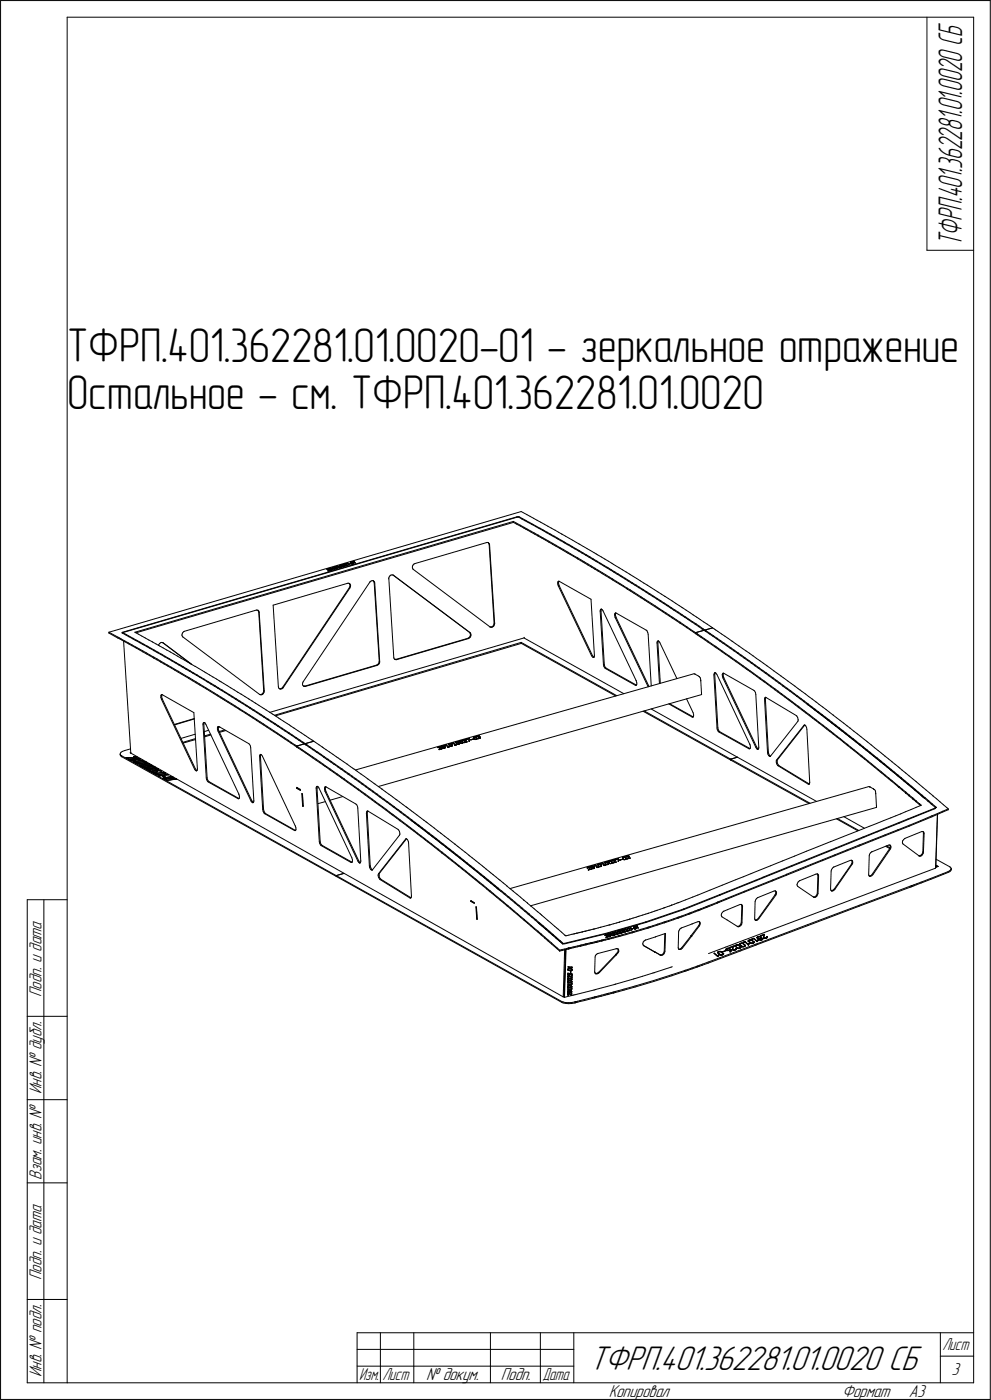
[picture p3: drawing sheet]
<svg xmlns="http://www.w3.org/2000/svg" width="297mm" height="420mm" viewBox="0 0 297 420" stroke-linecap="round" stroke-linejoin="round" font-family="sans-serif">
<defs><g id="words">
<g font-size="14.6">
<text x="20.1" y="108.6">ТФРП.401.362281.01.0020-01 - зеркальное отражение</text>
<text x="20.1" y="122.9">Остальное - см. ТФРП.401.362281.01.0020</text>
</g>
<text font-size="10.9" x="176.9" y="411.2">ТФРП.401.362281.01.0020 СБ</text>
<text font-size="10.5" x="288.7" y="73.7" transform="rotate(-90 288.7 73.7)">ТФРП.401.362281.01.0020 СБ</text>
<g font-size="5.5">
<text x="12.4" y="299.4" transform="rotate(-90 12.4 299.4)">Подп. и дата</text>
<text x="12.4" y="328.5" transform="rotate(-90 12.4 328.5)">Инв. № дубл.</text>
<text x="12.4" y="354.2" transform="rotate(-90 12.4 354.2)">Взам. инв. №</text>
<text x="12.4" y="384.4" transform="rotate(-90 12.4 384.4)">Подп. и дата</text>
<text x="12.4" y="413.5" transform="rotate(-90 12.4 413.5)">Инв. № подл.</text>
<text x="285.5" y="412.9">3</text>
<text x="127.8" y="414.4">№ докум.</text>
<text x="150.3" y="414.4">Подп.</text>
<text x="182.6" y="419.4">Копировал</text>
<text x="252.6" y="419.4">Формат</text>
<text x="272.7" y="419.4">A3</text>
</g>
<g font-size="5.4">
<text x="282.8" y="405.4">Лист</text>
<text x="107.8" y="414.4">Изм.</text>
<text x="114.8" y="414.4">Лист</text>
<text x="162.8" y="414.4">Дата</text>
</g>
</g></defs>
<g fill="none" stroke="#000" stroke-width=".3">
<path d="M.2 .2v420zM.2 .2h296.9zM20.2 5.2v410zM20.2 5.2h271.9zM278.1 5.2v69.9zM292.1 5.2v410zM297.1 .2v420zM278.1 75.1h14zM154.1 156.5v.3zM154.1 156.5l.9 .6zM154.1 156.8l1 .6zM155 157.1l1.1 .6z"/>
<path d="M155.1 157.4l1 .5zM155.2 155.3h.1M155.2 155.2h.1zM155.4 155.2l.3-.1zM155.4 155.2l1 .5zM155.7 155.1v.2zM155.7 155.1l1 .6zM156.1 157.9l1.1 .6zM156.1 157.7l1.1 .6zM156.4 153.6l1.7 .9zM156.5 155.8h.1M156.5 155.8l1 .5z"/>
<path d="M156.7 155.7h.1M156.8 155.7l1 .6zM157.2 158.5l.6 .4zM157.2 158.3l.6 .3zM157.6 156.3h.1M157.6 156.3l.9 .6zM157.8 158.6l.4 .3zM157.8 156.3h.1M157.8 158.9l.5 .2zM157.8 156.3l.9 .5zM158.1 154.5l.9 .5zM158.2 158.9l1.1 .6z"/>
<path d="M158.3 159.1l1 .7zM158.5 156.9h.2zM158.7 156.9l.9 .6zM158.7 156.8l.2 .1zM158.9 156.9l1 .5zM159 155l1.1 .6zM159.3 159.5l1.1 .6zM159.3 159.8l1.1 .6zM159.7 157.5h.1M159.7 157.5l1 .6zM159.9 157.4l.1 .1zM160 157.5l1 .5z"/>
<path d="M160.1 155.6l1.1 .6zM160.8 158.1h.1M160.8 158.1l1 .6zM161 158h.1M161 158.1l1 .5zM161.2 156.2l1.1 .6zM161.9 158.7h.1M161.9 158.7l1 .6zM162 158.6l.1 .1zM162.1 158.7l1 .5zM162.3 156.8l1 .6zM162.9 159.3h.1"/>
<path d="M162.9 159.3l1 .6zM163.1 159.2h.1M163.2 159.3l.9 .5zM163.3 157.4l1.1 .6zM163.9 159.9h.1zM164 159.9l.8 .5zM164.1 159.8l.2 .1zM164.3 159.9l.8 .4zM164.4 158l1 .6zM165.4 158.6l1.1 .6zM166.5 159.2l1.1 .6zM167.6 159.8l.9 .5z"/>
<path d="M98.2 171h.1M98.2 170.9h.1M98.3 170.9h.1M98.3 171h.1M98.4 170.9h.1M98.4 171.4h.1M98.4 170.8h.1M98.5 171.4h.1M98.5 170.9h.1M98.5 171.4l.5-.1zM98.5 171.4l.4-.2zM98.5 170.8h.1"/>
<path d="M98.6 170.9h.1M98.6 170.8h.1M98.7 170.9h.1M98.7 171l-.3 .4zM98.7 171h.1M98.7 170.8h.1M98.8 170.9h.1M98.8 171l-.3 .4zM98.9 171.2h.1M99 170.9h.1M98.9 170.8h.1M98.9 170.7h.1"/>
<path d="M99 170.7h.1M99 171.2h.1M99 170.8h.1M99.1 170.8h.1M99.1 170.9h.1M99 170.6h.1M99.1 171h.1M99.1 170.6h.1M99.1 171.1h.1M99.1 170.7h.1M99.1 171.2h.1M99.2 171.2h.1"/>
<path d="M99.2 170.9h.1M99.2 171.1h.1M99.2 170.6h.1M99.3 171.2h.1M99.3 170.9h.1M99.3 171.1h.1M99.3 170.8h.1M99.3 170.6h.1M99.4 170.8h.1M99.4 171.2h.1M99.4 171.1h.1M99.4 170.6h.1"/>
<path d="M99.4 170.7h.1M99.4 170.9h.1M99.5 171.1h.1M99.5 170.8h.1M99.5 170.7h.1M99.5 170.9h.1M99.6 171.1h.1M99.6 170.8h.1M99.6 171h.1M99.6 170.9h.1M99.7 170.6h.1M99.7 171h.1"/>
<path d="M99.7 170.6l.2-.2zM99.7 170.9h.1M99.7 170.6l.2-.1zM99.9 170.5l.3 .4zM99.9 170.4h.1M99.9 170.4l.3 .5zM100.2 170.9h.1M100.4 170.3h.1M100.4 170.8h.1M100.4 170.4h.1M100.4 170.4l.2 .3zM100.4 170.9h.1"/>
<path d="M100.5 170.9h.1M100.5 170.3h.1M100.5 170.3l.2 .3zM100.5 170.8h.1M100.5 170.2h.1M100.6 170.2h.1M100.6 170.7h.1M100.7 170.7h.1M100.7 170.2h.1M100.8 170.7h.1M100.8 170.2h.1M100.8 170.1h.1"/>
<path d="M100.9 170.7h.1M100.9 170.2h.1M101 170.6h.1M101 170.7h.1M100.9 170.2l.2 .3zM101 170.2l.1 .3zM101 170.2l.2 .3zM101.1 170.5h.1M101.1 170.6h.1M101.1 170.2l.2-.2zM101.2 170.2h.1M101.2 170.6h.1"/>
<path d="M101.2 170.5h.1M101.3 170h.1M101.3 170l-.2 .2zM101.3 170.1l.3 .4zM101.3 170.1l-.1 .1zM101.4 170l.3 .5zM101.7 170.5h.1M101.9 170.4h.1M101.9 170h.1M101.8 169.9h.1M101.8 170.4h.1M101.9 169.8h.1"/>
<path d="M101.9 169.9h.1M101.9 170.3h.1M101.9 170l.1 .3zM101.9 169.9l.2 .3zM102 169.8h.1M102.1 170.3h.1M102.2 170.3h.1M102.1 169.8h.1M102.2 169.8h.1M102.2 169.7h.1M102.3 170.3h.1M102.4 170.3h.1"/>
<path d="M102.3 169.8h.1M102.3 169.7h.1M102.4 170.2h.1M102.4 169.8l.1 .3zM102.4 169.8h.1M102.4 169.8l.2 .3zM102.5 170.2h.1M102.6 170.2h.1M102.5 170.1h.1M102.6 169.7l.2 .4zM102.6 169.7h.1M102.6 169.6h.1"/>
<path d="M102.6 170.1h.1M102.7 169.6h.1M102.7 169.7l.2 .3zM102.7 169.7h.1M102.8 169.5h.1M102.8 169.6h.1M102.8 170.1h.1M102.9 170.1h.1M102.9 169.5h.1M103 170.1h.1M103 169.5h.1M103.1 170.1h.1"/>
<path d="M103.2 170h.1M103.1 169.6l.2 .3zM103.2 170.1h.1M103.1 169.5h.1M103.2 169.5l.2 .3zM103.2 169.5h.1M103.2 169.6l.2 .3zM103.3 170h.1M103.3 169.9h.1M103.4 169.5h.1M103.3 169.5h.1M103.4 169.8h.1"/>
<path d="M103.4 169.9h.1M103.4 169.4h.1M103.5 169.4h.1M103.5 169.3h.1M103.6 169.4h.1M103.6 169.9h.1M103.6 169.3h.1M103.6 169.9l.5-.1zM103.7 169.3h.1M103.8 169.3h.1M103.7 169.8l.4-.1zM103.7 169.8h.4z"/>
<path d="M103.8 169.4h.1M103.8 169.5l-.2 .4zM103.8 169.5h.1M103.9 169.4h.1M103.9 169.3h.1M104 169.4h.1M103.9 169.5l-.2 .3zM104.1 169.3l.2-.2zM104.1 169.3h.1M104.2 169.8h.1M104.1 169.7h.1M104.1 169.8h.1"/>
<path d="M104.2 169.7h.1M104.2 169.3h.1M104.3 175.1h.2zM104.3 169.1h.1M104.3 169.2l.3 .4zM104.3 169.2l-.1 .1zM104.4 169.1l.3 .5zM104.4 169.1h.1M104.5 175.1l.3 .1zM104.6 169.6h.1M104.7 169.4h.1M104.7 169.6h.1"/>
<path d="M104.7 175.1l.2 .2zM104.7 169.4l.5-.2zM104.7 169.3l.5-.1zM104.8 176.4l-20 29.9zM104.8 175.2l.2 .2zM104.9 175.3l.1 .3zM105 176.5l-20 29.9zM105 176.1l-.2 .3zM105 175.4l.2 .3zM105 175.6v.5zM105.2 176.1l-.2 .4zM105.2 175.7v.4z"/>
<path d="M105.2 169.2h.1M105.2 169h.1M105.2 168.9h.1M105.3 169.2h.1M105.2 169l.3 .2zM105.3 168.9h.1M105.3 168.8h.1M105.3 169l.2 .2zM105.3 169h.1M105.4 168.8h.1M105.5 169.3h.1M105.5 168.8h.1"/>
<path d="M105.5 168.7h.1M105.6 169.3h.1M105.6 169.2h.1M105.6 168.7h.1M105.6 168.8h.1M105.7 169.2h.1M105.7 169.3h.1M105.7 168.8h.1M105.7 168.7h.1M105.8 169.2h.1M105.7 168.8l.3 .3zM105.8 168.8h.1"/>
<path d="M105.8 168.7h.1M105.9 169.2h.1M105.8 168.8l.2 .3zM106 169.2h.1M106 169.1h.1M106 168.8h.1M106 168.7l.2-.1zM106 168.7h.1M106.1 168.7h.1M106.2 168.6h.1M106.2 168.5h.1M106.2 168.6l.3 .4z"/>
<path d="M106.2 168.6l-.1 .1zM106.3 168.6l.3 .4zM106.3 168.5h.1M106.3 168.5l.3 .5zM106.6 169.1h.1M106.5 169.1h.1M106.6 169h.1M111 174.8l-20 29.9zM111 174.7l.4-.3zM111 174.7v.1zM111.4 174.4l.3-.1zM111.7 174.3l.4 .1z"/>
<path d="M112 174.4l.2 .2zM112.1 174.4h.1M112.1 174.4l.2 .3zM112.2 174.6l.1 .3zM112.3 174.9l1.5 23.6zM112.3 174.7l.1 .3zM112.4 175l1.5 23.6zM116.6 173.7h.1M116.7 173.8l1.5 23.6zM116.7 173.3l-.1 .4zM117 172.9l.3-.2zM117 172.9l-.3 .4z"/>
<path d="M117.3 172.7l.3-.1zM117.6 172.6l.4 .1zM117.9 172.6l23 17.3zM118.1 172.7h.1M118.1 172.7l23 17.2zM123.7 170.1v.4zM123.7 170.5l.2 .4zM123.9 169.7l-.2 .4zM123.9 170.9h.1M124 170.9l23 17.3zM124.2 169.4l.3-.2zM124.2 169.4l-.3 .3z"/>
<path d="M124.5 169.2l21.5-6.3zM146 162.9h.2zM146.2 162.9h.4zM146.5 162.9l.1 .3zM146.6 163l.2 .2zM146.6 163h.1M146.6 163.2l.2 .3zM146.8 163.5l1.5 23.6zM146.8 163.2l.1 .4zM146.9 163.6l1.5 23.6zM160.4 160.1l1 .6zM160.4 160.4l1.1 .5z"/>
<path d="M161.4 160.7h.1M161.5 160.9h.1M161.5 161l1.1 .5zM161.5 160.7l1 .6zM162.5 161.3l.5 .2zM162.6 161.5l.4 .3zM163 161.5l.6 .4zM163 161.8l.6 .3zM163.6 161.9l1.1 .6zM163.6 162.1l1.1 .7zM164.7 162.5l1 .6zM164.7 162.8l1 .6z"/>
<path d="M164.8 160.4l.3 .1zM165.1 160.5l.9 .6zM165.1 160.3l.2 .1zM165.3 160.4l1 .6zM165.7 163.1l.2 .1zM165.7 163.4l.2 .1zM165.9 163.2l.9 .5zM165.9 163.5l.9 .5zM166.2 161.1h.1M166.2 161.1l.9 .6zM166.3 161h.1M166.4 161l.9 .6z"/>
<path d="M166.8 163.7l1.1 .6zM166.8 164l1.1 .6zM167.1 161.7l.1 .1zM167.2 161.8l1 .5zM167.3 161.6l.2 .1zM167.3 174.9v.4zM167.3 175.3l.2 .6zM167.4 174.6l.2-.1zM167.4 174.6l-.1 .3zM167.5 161.7l.9 .5zM167.5 175.9h.1M167.5 175.9l10 21z"/>
<path d="M167.6 174.5h.2zM167.6 174.8v.3zM167.6 175.1l.1 .5zM167.7 175.6l.1 .2zM167.7 174.5l-.1 .3zM167.8 175.8l10 21zM167.8 174.5l9.5 5.4zM167.9 164.3l.3 .2zM167.9 164.6l.3 .2zM168.2 164.8l.8 .4zM168.2 164.5l.8 .4zM168.3 162.3h.1"/>
<path d="M168.3 162.3l.9 .6zM168.4 162.2h.1M168.5 160.3l.2 .1zM168.5 162.3l.9 .5zM168.7 160.4l1 .6zM169 164.9l1 .7zM169 165.2l1 .7zM169.2 162.9l.1 .1zM169.3 163l.9 .5zM169.4 162.8l.2 .1zM169.6 162.9l.9 .5zM169.7 161l1.1 .6z"/>
<path d="M170 165.6l.4 .2zM170 165.9l.4 .2zM170.2 163.5l.2 .1zM170.4 166.1l.7 .4zM170.4 165.8l.7 .4zM170.4 163.6l1 .5zM170.5 163.4l.2 .1zM170.7 163.5l.9 .5zM170.8 161.6l1.1 .6zM171.1 166.5l1.1 .6zM171.1 166.2l1 .6zM171.4 164.1l.1 .1z"/>
<path d="M171.5 164.2l.9 .6zM171.6 164l.1 .1zM171.7 164.1l1 .6zM171.9 162.2l1 .7zM172.1 166.8l1.1 .6zM172.2 167.1l1 .6zM172.6 164.8h.1M172.6 164.8l.9 .6zM172.7 164.7l.1 .1zM172.8 164.8l.9 .5zM172.9 162.9l.8 .4zM173.2 167.4l.2 .1z"/>
<path d="M173.2 167.7l.2 .1zM173.4 167.5l.9 .6zM173.4 167.8l.9 .6zM173.5 165.4h.1zM173.6 165.4l.9 .6zM173.7 163.3l.3 .1zM173.7 165.3l.2 .1zM173.9 165.4l.9 .5zM174 163.4l1 .7zM174.3 168.4l.6 .3zM174.3 168.1l.6 .3zM174.5 166l.2 .1z"/>
<path d="M174.7 166.1l.9 .5zM174.8 165.9l.1 .1zM174.9 168.4l.4 .3zM174.9 168.7l.4 .3zM174.9 166l1 .6zM175.1 164.1h.1M175.1 164.1l1 .6zM175.3 168.7l1.1 .6zM175.3 169l1.1 .6zM175.6 166.6l.2 .1zM175.8 166.7l.9 .6zM175.9 166.6h.1"/>
<path d="M176 166.6l1 .6zM176.1 164.7l1.1 .6zM176.4 169.3l1.1 .7zM176.4 169.6l1.1 .7zM176.7 167.3h.1zM176.8 167.3l1 .6zM177 167.2l.1 .1zM177.1 167.3l.9 .5zM177.2 165.3l1.1 .6zM177.3 179.9l1.1 16.8zM177.5 170.3h.1M177.5 170l1 .6z"/>
<path d="M177.5 170.3l1 .6zM177.8 167.9l.1 .1zM177.9 168l.9 .5zM178 167.8l.1 .1zM178.1 167.9l1 .5zM178.3 165.9l.6 .4zM178.5 170.6h.1M178.5 170.6l.8 .5zM178.5 170.9h.1M178.6 170.9l.8 .5zM178.8 168.5l.1 .1zM178.9 166.3l.4 .3z"/>
<path d="M178.9 168.6l1 .6zM179.1 168.4l.1 .1zM179.2 168.5l1 .6zM179.3 166.6l1.1 .6zM179.3 171.1l.3 .2zM179.4 171.4l.2 .1zM179.6 171.3l1.1 .6zM179.6 171.5l1.1 .7zM180 169.2h.1M180 169.2l1 .6zM180.2 169.1h.1M180.3 169.2l.9 .6z"/>
<path d="M180.4 167.2l1.1 .7zM180.7 172.2l1 .6zM180.7 171.9l1 .7zM181.1 169.9h.1M181.1 169.9l.8 .5zM181.2 169.8h.1M181.3 169.8l.9 .5zM181.5 167.9l1 .6zM181.7 172.6l1.1 .6zM181.7 172.8l1.1 .7zM181.9 170.4l.3 .1zM182.2 170.3l.2 .1z"/>
<path d="M182.2 170.5l.8 .6zM182.4 170.4l.9 .6zM182.5 168.5l1.1 .6zM182.8 173.5l.9 .5zM182.8 173.2l.8 .5zM183 171.1l.2 .1zM183.2 171.2l.9 .5zM183.3 171l.2 .1zM183.5 171.1l.8 .5zM183.6 169.1l.4 .3zM183.6 173.7l.3 .2zM183.7 174l.2 .2z"/>
<path d="M183.9 174.2l1 .6zM183.9 173.9l1 .6zM184 169.4l.7 .4zM184.1 171.7l.2 .1zM184.3 171.8l.9 .6zM184.3 171.6l.2 .1zM184.5 171.7l1 .6zM184.7 169.8l1 .6zM184.9 174.8l1.1 .7zM184.9 174.5l1.1 .7zM185.3 172.5h.1M185.3 172.5l1 .6z"/>
<path d="M185.5 172.3h.1M185.6 172.4l.9 .6zM185.7 170.4l1.1 .7zM186 175.2l1 .7zM186 175.5l1.1 .6zM186.3 173.1h.1zM186.4 173.1l.9 .6zM186.5 173l.1 .1zM186.6 173.1l1 .5zM186.8 171.1l1.1 .6zM187 175.9l1.1 .6zM187.1 176.1l1 .7z"/>
<path d="M187.3 173.7l.2 .1zM187.5 173.8l.9 .6zM187.6 173.6l.1 .1zM187.7 173.7l.9 .6zM187.9 171.7l1 .7zM188.1 176.5l.2 .1zM188.1 176.8l.2 .1zM188.3 176.9l.9 .6zM188.3 176.6l.8 .6zM188.4 174.4l.1 .1zM188.5 174.5l.9 .5zM188.6 174.3l.2 .1z"/>
<path d="M188.8 174.4l.9 .6zM188.9 172.4l.3 .2zM189.1 177.2h.1M189.2 172.6l.8 .5zM189.2 177.5l1 .6zM189.2 177.2l1 .6zM189.6 175.1h.1M189.6 175.1l.9 .6zM189.7 175h.1zM189.8 175l1 .6zM190 173.1l1.1 .6zM190.2 177.8l1.1 .7z"/>
<path d="M190.2 178.1l1.1 .7zM190.6 175.8h.1M190.6 175.8l1 .6zM190.8 175.6h.1M190.9 175.7l.9 .6zM191.1 173.7l1 .7zM191.3 178.5l1.1 .7zM191.3 178.8l1.1 .7zM191.6 176.4h.1zM191.7 176.4h.1M191.7 176.4l1 .6zM191.8 176.3l.1 .1z"/>
<path d="M191.9 176.4l1 .6zM192.1 174.4l1.1 .6zM192.4 179.5l.3 .2zM192.4 179.2l.3 .3zM192.7 177l.1 .1zM192.7 179.5l.7 .4zM192.7 179.7l.7 .5zM192.8 177.1l.8 .5zM192.9 177h.1zM193 177l.9 .6zM193.2 175l1 .7zM193.4 179.9l.5 .3z"/>
<path d="M193.6 177.6l.2 .2zM193.8 177.8l.9 .6zM193.9 177.6l.2 .1zM194.1 177.7l.8 .6zM194.2 175.7l.2 .1zM194.4 175.8l.9 .6zM194.7 178.4l.2 .1zM194.9 178.5l.9 .6zM194.9 178.3l.3 .1zM195.2 178.4l.9 .6zM195.3 176.4l1 .6zM195.8 179.1l.2 .1z"/>
<path d="M196 179.2l.9 .5zM196.1 179l.1 .1zM196.2 179.1l.9 .6zM196.3 177l1.1 .7zM196.9 179.7l.1 .1zM197 179.8l.9 .6zM197.1 179.7h.2zM197.3 179.7l.9 .6zM197.4 177.7l1.1 .7zM198.5 178.4l1 .6zM199.6 179.1h.1M199.6 179.1l1 .6z"/>
<path d="M200.6 179.7l1.1 .7zM32.7 189.8l2.6 1.5zM32.7 190.1l2.6 1.5zM32.7 189.8l123.7-36.2zM32.7 189.8v.3zM35.3 191.3l.5 .2zM35.3 191.6l.5 .2zM35.8 191.8l.6 .3zM35.8 191.5l.6 .4zM36.4 191.9l1.1 .5zM36.4 192.1l1.1 .6zM36.6 190l1 .6z"/>
<path d="M36.6 190l.2-.1zM36.8 189.8l118.4-34.6zM36.8 189.8l.1 .1zM36.8 189.9l1.1 .6zM36.8 189.9v.3zM36.9 189.9l118.4-34.7zM37.1 192.5l2.1 33.6zM37.5 192.4l1.1 .6zM37.5 192.7l1.1 .6zM37.6 190.6l1.1 .6zM37.9 190.5l1 .6zM38.6 193l1 .6z"/>
<path d="M38.6 193.3l1 .6zM38.7 191.2l1 .5zM38.9 191.1l1 .5zM39.6 193.9l1.1 .6zM39.6 193.6l1.1 .6zM39.8 191.8h.1M39.8 191.8l.9 .5zM39.9 191.6h.1M40 191.7l1 .5zM40.5 189.8l113.6-33.3zM40.5 189.8l1 .6zM40.7 194.2l.3 .2z"/>
<path d="M40.7 194.5l.3 .1zM40.9 192.4h.1M40.8 190l113.3-33.2zM40.9 192.4l.8 .4zM41 192.2h.1M41 194.4l.7 .4zM41 194.6l.8 .5zM41.1 192.3l.9 .5zM41.5 190.4l1 .6zM41.7 194.8l1.1 .6zM41.7 192.8l.2 .2zM41.8 195.1l1 .6z"/>
<path d="M41.9 193l.9 .5zM42 192.8l.2 .1zM42.2 192.9l.9 .5zM42.5 191l.9 .4zM42.8 193.5h.2zM42.8 195.7l1.1 .6zM42.8 195.4l1.1 .6zM43 193.5l.9 .6zM43.1 193.4l.1 .1zM43.2 193.5l1 .5zM43.4 191.4l.2 .2zM43.6 191.6l1.1 .6z"/>
<path d="M43.9 196l1.1 .6zM43.9 196.3l1.1 .6zM43.9 194.1h.2zM44.1 194.1l.9 .6zM44.2 194h.1M44.3 194.1l1 .5zM44.7 192.2l.9 .5zM45 196.6l1 .6zM45 196.9l1.1 .6zM45.1 194.7h.1M45.1 194.7l1 .6zM45.3 194.6l.1 .1z"/>
<path d="M45.4 194.7l1 .5zM45.6 192.7h.2zM45.8 192.7l1 .6zM46 197.2l.2 .1zM46.1 197.5l.1 .1zM46.2 195.4h.1M46.2 197.3l.9 .5zM46.2 197.6l.9 .5zM46.2 195.4l.9 .5zM46.4 195.2h.1M46.4 195.3l1 .5zM46.8 193.3l1.1 .6z"/>
<path d="M47.1 198.1l1.1 .6zM47.1 197.8l1.1 .7zM47.1 195.9l.1 .1zM47.2 196l1 .5zM47.4 195.8l.1 .1zM47.5 195.9l1 .5zM47.6 193.6h.1M47.8 193.3l.3-.3zM47.8 193.3l-.2 .3zM47.9 193.9l1 .6zM48.1 193l.4-.1zM48.2 198.8l1 .5z"/>
<path d="M48.2 198.5l1 .6zM48.2 198.8h.1M48.2 196.5l.1 .1zM48.3 196.6l1 .5zM48.5 196.4h.1M48.5 192.9l.4 .1zM48.6 196.5l1 .6zM48.8 192.9l8.6 6.5zM48.9 193h.1M48.9 193l8.7 6.5zM48.9 194.5l1.1 .7zM49.2 199.1l1.1 .6z"/>
<path d="M49.3 199.3h.1M49.3 199.3l1 .7zM49.4 197.2h.1M49.4 197.2l.9 .5zM49.6 197.1h.1M49.7 197.1l.9 .6zM50 195.2l.8 .4zM50.3 199.7l1.1 .6zM50.3 200l1.1 .6zM50.3 197.7l.2 .1zM50.5 197.8l.9 .5zM50.6 197.7h.1"/>
<path d="M50.7 197.7l1 .6zM50.8 195.6l.3 .1zM51.1 195.7l1.1 .6zM51.5 198.4h.1M51.5 198.4l1 .6zM51.7 198.3h.1M51.8 198.3l1 .6zM52.2 196.3l.2 .2zM52.4 196.5l.8 .5zM52.6 199h.1M52.6 199l1 .6zM52.8 198.9h.1"/>
<path d="M52.8 199l1 .5zM53.2 197l1.1 .6zM53.7 199.6h.1M53.7 199.6l1 .6zM53.8 199.5h.1M53.9 199.6l1 .6zM54.3 197.6l1.1 .6zM54.6 190.4v.4zM54.6 190.8l.2 .4zM54.8 190l-.2 .4zM54.8 191.2l.1 .1zM54.9 191.3l23 17.2z"/>
<path d="M55 189.7l.4-.2zM55 189.7l-.2 .3zM55.4 189.5l21.5-6.3zM55.4 198.2l.6 .4zM56 198.6l.4 .2zM56.4 198.8l.5 .3zM56.9 199.1l.6 .4zM57.5 199.5l1 .6zM76.9 183.2h.2zM77.1 183.2h.3zM77.3 183.2l.2 .2zM77.4 183.3l.3 .2z"/>
<path d="M77.4 183.3h.1M77.5 183.4l.1 .4zM77.6 183.8l1.5 23.5zM77.7 183.5l.1 .4zM77.8 183.9l1.5 23.5zM82 181.7l1.5 24.5zM82 181.7l22.3-6.6zM113 199.7l.3-.2zM113.2 199.8l.3-.2zM113.3 199.5l.3-.3zM113.5 199.6l.3-.3zM113.7 198.8l-.1 .4z"/>
<path d="M113.8 198.5l-.1 .3zM113.9 198.8l-.1 .5zM113.9 198.6v.2zM118.2 197.4v.3zM118.2 197.7l.3 .3zM118.4 198h.4zM118.5 198h.1M118.5 198l.4 .1zM118.8 198h.1M118.9 198l21.5-6.4zM118.9 198.1l.1-.1zM119 198l21.5-6.3z"/>
<path d="M140.4 191.6l.3-.2zM140.5 191.7l.4-.2zM140.7 191.4l.3-.3zM140.9 191.5l.3-.3zM140.9 189.9l.1 .1zM141 190l.1 .3zM141.1 189.9v.2zM141.1 190.1l.2 .3zM141.1 190.7l-.1 .4zM141.1 190.3v.4zM141.3 190.8l-.1 .4zM141.3 190.4v.4z"/>
<path d="M147 188.2h.1M147 188.2l.4 .1zM147.1 188.3h.3zM147.4 188.3l.3-.2zM147.4 188.3h.4zM147.7 188.1l.3-.3zM147.8 188.3l.3-.3zM148.2 187.4l-.2 .4zM148.3 187.1l-.1 .3zM148.3 187.6l-.2 .4zM148.4 187.2l-.1 .4zM148.4 187.2h.1"/>
<path d="M156.4 192.9l28.7 16zM156.4 192.9v.3zM156.4 193.2l28.3 15.8zM157.3 191.6l29.9 16.7zM157.3 191.3v.2zM177.5 196.9l.3 .4zM177.8 196.8l.3 .4zM177.8 197.3l.2 .1zM178 197.4h.1M178.1 197.2l.1 .1zM178.1 197.4l.2-.1zM178.4 197l-.1 .3z"/>
<path d="M178.4 196.7v.3zM180.1 183.6l1 15.9zM180.1 183.3v.3zM180.2 183l.1-.1zM180.2 183l-.1 .3zM180.3 183.1v.4zM180.3 183.5l1 15.9zM180.4 182.9h.1M180.4 182.9l.3 .1zM180.5 182.9l-.2 .2zM180.7 183l.2 .4zM180.9 183.4l10 20.9z"/>
<path d="M181.1 199.5v.5zM181.1 200l.3 .5zM181.3 199.4l.1 .5zM181.4 199.9l.3 .5zM184.4 184.4v.5zM184.4 184.9l.2 .5zM184.5 184.2l.2-.1zM184.5 184.2l-.1 .2zM184.6 185.4h.1M184.6 185.5l9.9 20.7zM184.7 184.7l.1 .5zM184.7 184l.2 .1z"/>
<path d="M184.7 184h.1M184.7 184.3v.4zM184.8 184.1l-.1 .2zM184.8 185.2l.1 .2zM184.9 185.4l9.8 20.7zM184.9 184.1l9 5.1zM193.4 180.2l.5 .3zM193.9 180.2l.6 .4zM193.9 189.2l.2 .2zM193.9 180.5l.6 .3zM194.1 189.4l.3 .5zM194.4 189.9l.1 .5z"/>
<path d="M194.5 180.6l1 .6zM194.5 180.8l1 .7zM194.5 190.4l.9 15.6zM195.5 181.5l1.1 .7zM195.5 181.2l1.1 .7zM196.6 182.2l.6 .4zM196.6 181.9l.5 .4zM197.1 182.3l.6 .3zM197.1 192.8v.3zM197.1 193.1l.8 12.1zM197.2 182.6l.5 .3zM197.2 192.6l.2-.2z"/>
<path d="M197.2 192.6l-.1 .2zM197.4 193l.7 12.1zM197.5 192.4h.1M197.4 192.7v.3zM197.5 192.4l.2 .2zM197.5 192.4l-.1 .3zM197.7 182.9l1 .7zM197.7 182.6l1 .7zM197.7 192.6l.3 .4zM197.9 180.4l.2 .1zM198 193l5.1 10.8zM198.1 180.5l.9 .6z"/>
<path d="M198.2 180.3l.1 .1zM198.3 180.4l1 .7zM198.7 183.6l.3 .2zM198.7 183.3l.3 .2zM199 183.5l.8 .5zM199 183.8l.8 .5zM199 181.1l.1 .1zM199.1 181.2l1 .6zM199.3 181.1h.1M199.4 181.1l1 .6zM199.8 184.3l1 .7zM199.8 184l1 .7z"/>
<path d="M200.2 181.9h.1M200.2 181.9l.9 .6zM200.4 181.7h.1M200.4 181.8l1 .6zM200.8 184.7l.8 .5zM200.8 185l.8 .5zM201.3 182.5h.1M201.3 182.5l.8 .7zM201.4 182.4l.1 .1zM201.5 182.5l.9 .6zM201.6 185.2l.3 .2zM201.6 185.5l.3 .2z"/>
<path d="M201.7 180.4l1 .7zM201.9 185.4l1 .7zM201.9 185.7l1 .7zM202.1 183.2l.2 .1zM202.3 183.3l1 .6zM202.4 183.1l.2 .1zM202.6 183.2l.9 .6zM202.7 181.1l1.1 .7zM202.9 186.4l1.1 .7zM202.9 186.1l1.1 .7zM203.4 183.9h.1M203.4 183.9l.9 .7z"/>
<path d="M203.5 183.8h.1M203.6 183.9l1 .6zM203.8 181.8l.8 .5zM204 186.8l.1 .1zM204 187.1l.1 .1zM204.1 186.9l1 .6zM204.1 187.2l1 .5zM204.3 184.6l.1 .1zM204.4 184.7l1 .6zM204.6 182.3l.3 .2zM204.6 184.5l.1 .1zM204.7 184.6l.9 .6z"/>
<path d="M204.9 182.5l1 .7zM205.1 187.5l.9 .7zM205.1 187.7l.9 .7zM205.4 185.3h.1zM205.5 185.3l.9 .6zM205.6 185.2h.1M205.7 185.3l.9 .6zM205.9 183.2l1.1 .7zM206 188.2h.1M206 188.4h.1M206.1 188.5l1.1 .7zM206.1 188.2l1 .7z"/>
<path d="M206.4 185.9l.1 .2zM206.5 186.1l.9 .5zM206.6 185.9l.2 .1zM206.8 186l.9 .6zM207 183.9l1 .7zM207.1 188.9l1.1 .7zM207.2 189.2l1 .7zM207.4 186.6l.2 .1zM207.6 186.7l.9 .7zM207.7 186.6l.2 .1zM207.9 186.7l.9 .6zM208 184.6l1 .7z"/>
<path d="M208.2 189.6l.5 .3zM208.2 189.9l.5 .3zM208.5 187.4l.2 .1zM208.7 187.5l.9 .6zM208.7 190.2l.5 .4zM208.7 189.9l.5 .4zM208.7 189.9l5.1-1.4zM208.7 189.9v.3zM208.8 187.3l.1 .1zM208.9 187.4l.9 .6zM209 185.3l.7 .4zM209.2 190.3h.1"/>
<path d="M209.2 190.6h.1M209.3 190.3l1 .8zM209.3 190.6l1 .7zM209.6 188.1l.1 .1zM209.7 185.7l.4 .3zM209.7 188.2l.9 .6zM209.8 188l.2 .1zM210 188.1l.9 .6zM210.1 186l1.1 .7zM210.3 191.1l.2 .1zM210.3 191.3l.2 .1zM210.5 191.2l.9 .6z"/>
<path d="M210.5 191.4l.9 .7zM210.6 188.8l.1 .1zM210.7 188.9l.4 .2zM210.9 188.7l.1 .1zM211 188.8l.4 .3zM211.1 189.1h.3zM211.2 186.7l1 .7zM211.4 192.1l1 .7zM211.4 191.8l1 .7zM211.5 189.4l.2-.1zM211.5 189.4l.2 .1zM211.7 189.5l.1 .1z"/>
<path d="M211.7 189.3l.2 .1zM211.7 189.3v.2zM211.8 189.6l1 .6zM211.9 189.4l.1 .1zM212 189.5l1 .7zM212.2 187.4l1.1 .7zM212.4 192.5l1.1 .8zM212.4 192.8l1.1 .7zM212.9 190.3h.1M212.9 190.3l.9 .7zM213 190.2h.1M213.1 190.2l1 .7z"/>
<path d="M213.3 188.1l.5 .4zM213.5 193.5l1 .7zM213.5 193.3l1 .7zM213.8 188.5l.5 .3zM213.8 191l.2 .1zM214 191.1l.9 .6zM214.1 190.9l.1 .1zM214.2 191l.9 .6zM214.3 188.8l.5 .3zM214.5 194l.4 .2zM214.5 194.2l.4 .3zM214.8 189.1l.6 .5z"/>
<path d="M214.9 194.2l.7 .5zM214.9 194.5l.7 .4zM215 191.8h.1M215 191.8l.9 .6zM215.1 191.6h.1M215.2 191.7l1 .6zM215.4 189.6l1.1 .7zM215.6 194.7l1 .7zM215.6 194.9l1.1 .8zM215.9 192.4l.1 .1zM216 192.5l.9 .6zM216.2 192.3l.1 .1z"/>
<path d="M216.3 192.4l.9 .6zM216.5 190.3l1 .7zM216.6 195.4l1.1 .8zM216.7 195.7l1 .7zM216.9 193.1l.2 .1zM217.1 193.2l.8 .6zM217.2 193l.1 .1zM217.3 193.1l.9 .7zM217.5 191l1.1 .7zM217.7 196.2l1 .7zM217.7 196.4l1 .7zM217.9 193.8l.2 .1z"/>
<path d="M218.1 193.9l1 .7zM218.2 193.8l.2 .1zM218.4 193.9l.9 .6zM218.6 191.7l1 .8zM218.7 196.9l.6 .4zM218.7 197.1l.6 .5zM219.1 194.6l.1 .1zM219.2 194.7l.8 .6zM219.3 197.3l.5 .4zM219.3 197.6l.5 .3zM219.3 194.5l.2 .1zM219.5 194.6l.8 .6z"/>
<path d="M219.6 192.5l.2 .1zM219.8 197.7l1.1 .7zM219.8 197.9l1.1 .8zM219.8 192.6l.8 .6zM220 195.3l.2 .1zM220.2 195.4l1 .7zM220.3 195.2l.2 .1zM220.5 195.3l1 .7zM220.6 193.2l1.1 .7zM220.9 198.7l1 .7zM220.9 198.4l1 .7zM221.3 196.1h.1"/>
<path d="M221.3 196.1l.8 .7zM221.5 196h.1M221.5 196.1l.9 .6zM221.7 193.9l1.1 .8zM221.9 199.4l1 .8zM221.9 199.1l1 .8zM222.1 196.8l.2 .1zM222.3 196.9l.9 .6zM222.4 196.7l.2 .1zM222.6 196.8l.9 .6zM222.8 194.7l1 .7zM222.9 199.9l.8 .5z"/>
<path d="M223.2 197.5l.2 .2zM223.4 197.7l.9 .6zM223.5 197.4l.1 .2zM223.6 197.6l1 .6zM223.8 195.4l1.1 .7zM224.3 198.3l.2 .1zM224.5 198.4l.8 .6zM224.6 198.2h.1M224.7 198.3l.9 .7zM224.9 196.2h.1M224.9 196.2l1 .7zM225.3 199l.2 .1z"/>
<path d="M225.5 199.1h.1M225.5 199.1l.9 .6zM225.6 199l.1 .1zM225.7 199.1l.9 .6zM225.9 196.9l1 .8zM226.4 199.7l.1 .2zM226.5 199.9l1 .7zM226.6 199.7l.2 .1zM226.8 199.8l1 .7zM226.9 197.7l1.1 .7zM228 198.4l1.1 .7zM229.1 199.1l.9 .7z"/>
<path d="M230 199.8l.1 .1zM230.1 199.9l1.1 .8zM48.3 208.9v.5zM48.3 209.4l.1 .5zM48.3 208.7v.2zM48.4 209.9l10 21zM48.4 209.9h.1M48.5 208.5l.2 .1zM48.5 208.5l-.2 .2zM48.5 208.7v.5zM48.5 209.2l.1 .5zM48.6 209.7l.1 .1z"/>
<path d="M48.6 208.5l-.1 .2zM48.7 209.8l9.9 21zM48.7 208.6l9.5 5.4zM51.4 200.6l1.1 .6zM51.4 200.3l1.1 .7zM52.3 217.5l6-1.8zM52.4 217.6l5.9-1.7zM52.5 201l1 .5zM52.5 201.2l1 .6zM53.5 201.8l1.1 .7zM53.5 201.5l1.1 .7zM54.6 202.2l1 .6z"/>
<path d="M54.6 202.5l1.1 .6zM54.7 200.3h.1M54.7 200.3l1 .5zM54.9 200.2h.1M55 200.2l.9 .5zM55.6 202.8l1 .6zM55.7 203.1l.9 .5zM55.7 200.8l.1 .1zM55.8 200.9l1 .6zM55.9 200.7l.1 .1zM56 200.8l1 .6zM56.6 203.4l.1 .1z"/>
<path d="M56.6 203.6l.1 .2zM56.7 203.5l1.1 .6zM56.7 203.8l1.1 .6zM56.9 201.5h.1M56.9 201.5l.9 .6zM57 201.4h.1M57.1 201.5l.9 .5zM57.8 204.4l1 .6zM57.8 204.1l1 .6zM57.8 202.1h.1zM57.9 202.1l1 .6zM58 202l.2 .1z"/>
<path d="M58.2 214l1 16.8zM58.2 202.1l1 .5zM58.6 200.1h.1M58.6 200.1l1 .6zM58.8 205l1.1 .7zM58.8 204.7l1.1 .7zM59 202.8h.1M59 202.8l1 .6zM59.2 202.6h.1M59.3 202.7l.9 .6zM59.6 200.7l1.1 .6zM59.9 205.7l1.1 .6z"/>
<path d="M59.9 205.4l1.1 .6zM60.1 203.4h.1M60.1 203.4l.9 .6zM60.2 203.3h.1M60.3 203.4l1 .5zM60.7 201.3l.6 .4zM60.9 217.3v.3zM60.9 217.6l1 16zM61 206l.7 .5zM61 217l.2-.1zM61 217l-.1 .3zM61 206.3l.7 .4z"/>
<path d="M61.1 204h.1M61.1 204l1 .6zM61.3 216.9h.1M61.2 217.2v.3zM61.2 217.5l.9 16zM61.3 216.9l.2 .1zM61.3 216.9l-.1 .3zM61.3 219.7l1.3-.5zM61.3 203.9h.1M61.3 201.7l.5 .3zM61.4 204l1 .6zM61.5 217l.3 .5z"/>
<path d="M61.7 206.7l.4 .2zM61.7 206.5l.3 .2zM61.8 217.5l9.9 20.9zM61.8 202l1 .6zM62 206.7l1.1 .6zM62.1 206.9l1 .7zM62.2 204.7h.1M62.2 204.7l1 .6zM62.4 204.6h.1M62.4 204.6l1.1 .6zM62.8 202.6l1.1 .6zM63.1 207.6l1.1 .6z"/>
<path d="M63.1 207.3l1.1 .7zM63.2 205.4h.1M63.2 205.4l1.1 .6zM63.5 205.2h.1M63.5 205.3l1 .6zM63.9 203.2l1.1 .7zM64.2 208l1 .6zM64.2 208.2l1 .7zM64.3 206h.1M64.3 206l1 .6zM64.5 205.9h.1M64.6 205.9l1 .6z"/>
<path d="M65 203.9l.8 .5zM65.2 218.5v.4zM65.2 218.9l.2 .6zM65.2 208.6l1.1 .7zM65.2 208.9l1.1 .6zM65.3 218.2l.2-.1zM65.3 218.2l-.1 .3zM65.4 206.6h.1M65.4 206.6l1 .7zM65.4 219.5l9.9 21zM65.5 218.4v.3zM65.5 218.7l.1 .5z"/>
<path d="M65.5 218.1h.2zM65.5 218.4l.5-.1zM65.6 219.2l.1 .3zM65.6 206.5h.1M65.6 218.1l-.1 .3zM65.6 206.6l1 .6zM65.7 219.5l9.9 20.9zM65.7 218.1l8.9 5.2zM65.8 219.6l1.6-.4zM65.8 204.4l.2 .2zM65.9 219.9l1.9-.6zM66 204.6l.3 .1z"/>
<path d="M66.3 209.3l.5 .3zM66.3 209.5l.5 .4zM66.3 204.7l.8 .5zM66.5 207.3h.1M66.5 207.3l.9 .6zM66.6 207.2h.1M66.7 207.2l1 .7zM66.8 209.6l.6 .3zM66.8 209.9l.6 .3zM67.1 205.2l1.1 .6zM67.4 210.2l1 .7zM67.4 209.9l1 .7z"/>
<path d="M67.5 207.9h.1M67.5 207.9l1 .6zM67.7 207.9h.1M67.8 207.9l.9 .6zM68.2 205.8l1 .7zM68.4 210.6l1.1 .6zM68.4 210.9l1.1 .6zM68.6 208.6h.1M68.6 208.6l1 .6zM68.7 208.5h.1M68.8 208.5l1 .6zM69.2 206.5l1.1 .6z"/>
<path d="M69.5 211.2l1 .7zM69.5 211.5h.1M69.5 211.5l1.1 .7zM69.6 209.3h.1M69.6 209.3l1 .6zM69.8 209.1h.1M69.9 209.2l1 .6zM70.3 207.1l1 .7zM70.5 211.9l1.1 .7zM70.6 212.2l1 .7zM70.7 209.9h.1M70.7 209.9l1 .7z"/>
<path d="M70.9 209.8h.1M71 209.8l.9 .7zM71.3 207.8l.2 .1zM71.5 207.9l.9 .5zM71.6 212.6l.4 .3zM71.6 212.9l.4 .2zM71.8 210.6h.1M71.8 210.6l.9 .6zM71.9 210.5h.1M72 213.1l.7 .4zM72 212.9l.6 .4zM72 210.5l.9 .6z"/>
<path d="M72.4 208.4h.1M72.4 208.4l1.1 .7zM72.6 213.3l1.1 .7zM72.7 213.5l1 .7zM72.8 211.2h.1M72.8 211.2l1 .7zM72.9 211.1l.2 .1zM73.1 211.2l.9 .6zM73.5 209.1l1 .7zM73.7 214l1.1 .6zM73.7 214.2l1.1 .7zM73.9 211.9h.1"/>
<path d="M73.9 211.9l1 .7zM74 211.8h.1M74.1 211.9l1 .6zM74.5 209.8l.3 .1zM74.8 209.9l.8 .5zM74.8 214.6l1.1 .7zM74.8 214.9l1.1 .7zM74.9 212.6h.1M74.9 212.6l1 .6zM75.1 212.5h.1M75.2 212.5l1 .6zM75.6 210.4l1 .7z"/>
<path d="M75.9 215.3l1 .7zM75.9 215.6l1 .6zM76 213.3h.1M76 213.3l1 .6zM76.2 213.1h.1M76.2 213.2l1.1 .7zM76.7 211.1h.1M76.7 211.1l1 .7zM76.9 216l.2 .1zM76.9 216.2l.2 .2zM77 214h.1M77 214l1 .6z"/>
<path d="M77.1 216.1l.9 .6zM77.1 216.4l.9 .6zM77.3 213.9h.1M77.3 213.9l1 .6zM77.7 211.8l1.1 .7zM77.9 208.5h.1M77.9 208.5h.3zM78 208.5l.3 .1zM78 216.7l1 .6zM78 217l1 .6zM78.1 214.6h.1M78.1 214.6l1 .7z"/>
<path d="M78.2 208.5l.4-.1zM78.3 214.5h.1M78.3 208.6l.4-.1zM78.4 214.5l.9 .7zM78.6 208.4l.3-.3zM78.7 208.5l.3-.2zM78.8 212.5l.4 .2zM79 217.3l1.1 .8zM79 217.6l1.1 .7zM79.1 207.7l-.2 .4zM79.2 215.3h.1M79.1 207.3v.4z"/>
<path d="M79.2 215.3l1 .7zM79.2 207.9l-.2 .4zM79.2 212.7l.6 .4zM79.3 207.5l-.1 .4zM79.3 207.5h.1M79.3 215.2h.1M79.4 215.3l1 .6zM79.8 213.1l1.1 .7zM80.1 218.1l1.1 .6zM80.1 218.3l1.1 .7zM80.2 216h.1M80.2 216l1 .6z"/>
<path d="M80.4 215.9h.1M80.5 215.9l.9 .7zM80.9 213.8l.8 .6zM81 213.9l76.3-22.4zM81.2 219l1 .7zM81.2 218.7l1 .8zM81.3 216.7h.1M81.3 216.7l1 .6zM81.4 216.6h.1M81.5 216.6l1 .7zM81.7 214.4l.3 .1zM82 214.5l1 .7z"/>
<path d="M82.2 219.7l1.1 .7zM82.2 219.5l1.1 .6zM82.3 217.4h.1M82.3 217.4l1 .6zM82.3 214.8l74.1-21.9zM82.5 217.3h.1M82.6 217.3l1 .6zM82.6 214.9l73.8-21.7zM83 215.2l.7 .4zM83.4 218.1h.1M83.4 218.1l1 .6zM83.5 206.2l.1 .3z"/>
<path d="M83.6 217.9h.1M83.6 206.5l.3 .3zM83.7 215.6l.4 .3zM83.7 218l1 .7zM83.8 206.8h.4zM83.9 206.8l.3 .1zM84.1 215.9l1 .7zM84.2 206.8l.3-.1zM84.2 206.9l.4-.1zM84.5 218.8h.1M84.5 218.8l.9 .6zM84.5 206.7l.3-.3z"/>
<path d="M84.6 206.8l.3-.3zM84.7 218.7h.1M84.7 218.7l1 .6zM84.8 206.4h.1M85 206.4l-.1 .1zM85.1 216.6l1.1 .7zM85.5 219.5h.1M85.5 219.5l1 .6zM85.7 219.3h.1M85.8 219.4l1 .6zM86.2 217.3l.7 .4zM86.9 217.7l.3 .3z"/>
<path d="M87.2 218l.9 .5zM88.1 218.5l.2 .2zM88.3 218.7l1.1 .7zM89.4 219.4l1 .6zM90.8 205.5l.1 .3zM90.8 205.1v.4zM90.9 205.8l.2 .2zM91 204.7l-.2 .4zM91.1 206h.3zM91.1 206l.3 .1zM91.4 206h.1M91.4 206.1h.3z"/>
<path d="M91.5 206l21.5-6.3zM91.7 206.1l21.5-6.3zM181.4 200.5l.3 .2zM181.7 200.4l.2 .2zM181.7 200.7l8.9 5zM181.9 200.6l9 5.1zM190.6 205.7l.2 .1zM190.8 205.8l.2-.2zM190.9 205.7h.1M190.9 204.4l.2 .5zM190.9 204.4h.1M191.1 204.9v.5z"/>
<path d="M191.1 205.4l-.1 .2zM193 213.5l26.3 14.7zM193.3 213.4l25.9 14.5zM195.4 212.9l49.6 27.7zM200.7 211.3l6.9 4zM200.9 211.3l7 3.9zM206 209.8l1.9 4.1zM207.6 215.3h.3zM207.9 215.3h.1M207.9 215.2h.1M207.9 215.3l.1-.1zM207.9 213.9l.2 .6z"/>
<path d="M208.1 214.9l-.1 .3zM208.1 214.5v.4zM208.3 202.3l.2 .1zM208.5 202.4h.1M208.5 202.4l1.1 .6zM209.6 203l.2 .2zM209.9 203.2h.1M209.9 203.2l.2 .3zM210.1 203.5l.1 .4zM210.2 203.9v.5zM210.2 204.4h.1M210.3 204.3h.1"/>
<path d="M210.3 204.3l.2 3.8zM210.5 208.1v.4zM214.2 202.6l.9 16zM214.2 202.4v.2zM214.3 202.1l-.1 .3zM214.5 202.6l.9 15.9zM214.6 202h.1M214.5 202l-.2 .1zM214.5 202.2v.4zM214.6 202l.2 .1zM214.6 202l-.1 .2zM214.8 202.1l.3 .4z"/>
<path d="M215.1 202.5l9.9 20.9zM215.1 218.6l.1 .5zM215.2 219.1l.3 .4zM215.4 218.5l.1 .5zM215.5 219.5l.2 .3zM215.5 219l.2 .5zM215.7 219.8l9 5zM215.7 219.5l.3 .2zM216 219.7l9 5zM216.7 202.5v.4zM216.7 202.9l.2 .6zM216.8 202.3l-.1 .2z"/>
<path d="M216.9 203.5l9.9 21zM216.9 203.5h.1M217 202.1h.2zM217 202.1l-.2 .2zM217 202.7l.1 .5zM217 202.4v.3zM217.1 202.1l-.1 .3zM217.1 203.2l.1 .3zM217.2 203.5l9.9 20.9zM217.2 202.1l9 5.2zM222.9 200.2l.8 .5zM223.7 200.7l.3 .2z"/>
<path d="M223.7 200.4l.3 .2zM224 200.6l.4 .3zM224 200.9l.4 .3zM224.4 200.9l.6 .5zM224.4 201.2l.6 .4zM225 201.6l1.1 .8zM225 201.4l1.1 .7zM226.1 202.4l1.1 .8zM226.1 202.1l1 .8zM226.2 207.3l.2 .2zM226.4 207.5l.3 .5zM226.7 208l.1 .5z"/>
<path d="M226.8 208.5l.9 15.8zM227.1 202.9l1 .7zM227.2 203.2l.9 .7zM227.6 200.6h.1M227.6 200.6l.9 .7zM227.8 200.5h.1M227.8 200.6l1 .7zM228.1 203.9h.1M228.1 203.6h.1M228.2 203.7l1 .7zM228.2 203.9l1 .8zM228.5 201.3l.1 .1z"/>
<path d="M228.6 201.4l1 .7zM228.8 201.3h.1M228.9 201.3l1 .7zM229.2 204.7l.2 .1zM229.2 204.4l.2 .2zM229.4 209.8v.2zM229.4 210l.9 15.8zM229.4 204.6l.9 .6zM229.4 204.8l.9 .6zM229.5 209.5l-.1 .3zM229.7 202.1h.1M229.7 209.6v.3z"/>
<path d="M229.7 209.3l.2 .1zM229.7 209.3l-.2 .2zM229.7 209.9l.8 15.9zM229.7 202.1l.9 .7zM229.8 209.4l-.1 .2zM229.9 202h.1M229.9 209.4l9 5.4zM230 202.1l.9 .6zM230.3 205.4l1 .8zM230.3 205.2l1 .8zM230.7 202.9h.1M230.7 202.9l1 .7z"/>
<path d="M230.9 202.7h.1M231 202.8l.9 .7zM231.2 200.7l1 .7zM231.3 206.2l1.1 .8zM231.3 206l1.1 .7zM231.8 203.7h.1M231.8 203.7l.9 .7zM231.9 203.5h.1M232 203.6l1 .7zM232.2 201.4l1.1 .8zM232.4 207l.1 .1zM232.4 206.7l.1 .1z"/>
<path d="M232.5 206.8l.9 .7zM232.5 207.1l.9 .7zM232.8 204.4h.1M232.8 204.4l.9 .7zM233 204.3h.1M233.1 204.3l.9 .7zM233.3 202.2l1 .7zM233.4 207.5l1 .8zM233.4 207.8l1 .7zM233.7 205.1l.2 .1zM233.9 205.2l.9 .7zM234 205l.1 .1z"/>
<path d="M234.1 205.1l1 .7zM234.3 202.9l.7 .6zM234.4 208.5h.1M234.4 208.3h.1M234.5 208.3l1 .7zM234.5 208.5l1 .8zM234.9 206h.1M234.9 206l.9 .7zM235 203.5l.4 .2zM235.1 205.8h.1M235.2 205.9l.9 .7zM235.4 203.7l1 .8z"/>
<path d="M235.5 209.3l1.1 .8zM235.5 209l1.1 .8zM235.8 206.7l.2 .1zM236 206.8l.9 .6zM236.1 206.6l.1 .1zM236.2 206.7l1 .6zM236.4 204.5l1 .7zM236.6 210.1l.3 .3zM236.6 209.8l.3 .3zM236.9 210.1l.7 .5zM236.9 210.4l.7 .5zM236.9 207.4l.1 .1z"/>
<path d="M237 207.5l1 .7zM237.2 207.3l.1 .1zM237.3 207.4l1 .8zM237.4 205.2l1.1 .8zM237.6 210.6l1 .8zM237.6 210.9l1 .8zM238 208.3h.1M238 208.3l1.1 .7zM238.3 208.2h.1M238.3 208.2l1 .8zM238.5 206l1 .8zM238.6 211.7l.9 .6z"/>
<path d="M238.6 211.4l.9 .6zM238.9 214.8l.2 .2zM239.1 209.1h.1M239.1 209.1l1 .7zM239.1 215l.3 .5zM239.3 209h.1M239.4 209l.9 .7zM239.4 215.5l.1 .5zM239.4 216.6l-8.2 10.4zM239.5 212.3l.2 .2zM239.5 212l.2 .2zM239.5 216.4l-.1 .2z"/>
<path d="M239.5 216v.4zM239.5 206.8l.5 .3zM239.7 212.5l1 .7zM239.7 212.2l1 .8zM240 207.1l.6 .5zM240.2 209.8h.1M240.2 209.8l.9 .8zM240.3 209.7h.1M240.4 209.8l.9 .7zM240.6 207.6l1 .7zM240.7 213.2l.6 .5zM240.7 213l.6 .4z"/>
<path d="M241.2 210.7h.1M241.2 210.7l.9 .7zM241.2 217.8l-8.2 10.3zM241.2 217.8l.1-.1zM241.3 213.4l.5 .4zM241.3 213.7l.5 .3zM241.3 210.5h.1M241.3 217.7h.2zM241.4 210.6l1 .7zM241.5 217.7l-8.2 10.4zM241.5 217.7l.3 .2zM241.6 208.3l1.1 .8z"/>
<path d="M241.8 214l1 .8zM241.8 213.8l1 .7zM241.8 217.9l.2 .5zM242 218.4l.1 .5zM242.1 218.9l.9 15.9zM242.2 211.5h.1M242.2 211.5l1 .6zM242.4 211.5h.1M242.4 211.6h.1M242.4 211.3h.1M242.5 211.4l.9 .7zM242.5 211.6l1 .7z"/>
<path d="M242.7 209.1l1 .8zM242.8 214.5l1 .8zM242.8 214.8l1 .8zM243.2 212.1l.1 .1zM243.3 212.2l.9 .7zM243.4 212.1h.1M243.5 212.3h.1M243.5 212.4l1 .7zM243.5 212.2l1 .7zM243.5 212.2h.1M243.7 209.9l1.1 .8zM243.8 215.6l.7 .5z"/>
<path d="M243.8 215.3l.7 .6zM244.3 213h.1M244.3 213l1 .7zM244.5 216.1l.4 .4zM244.5 215.9l.4 .3zM244.5 212.9h.1M244.5 213.1h.1M244.6 213.2l.9 .8zM244.6 212.9l.9 .8zM244.8 210.7l.3 .2zM244.9 216.2l.7 .5zM244.9 216.5l.7 .5z"/>
<path d="M245.1 210.9l.7 .6zM245.4 213.8h.1M245.4 213.8l.9 .7zM245.5 214h.1M245.5 213.7h.1M245.6 216.7l.3 .3zM245.6 217l.3 .2zM245.6 214l1 .8zM245.6 213.7l.9 .8zM245.8 211.5l1 .8zM245.9 217l1.1 .8zM245.9 217.2l1.1 .8z"/>
<path d="M246.3 214.5l.1 .1zM246.4 214.6l.9 .7zM246.5 214.5h.1M246.6 214.8h.1M246.7 214.5h.1M246.7 214.8l.9 .7zM246.7 214.5l.9 .8zM246.8 212.3l1.1 .8zM247 217.8l1 .8zM247 218l1 .9zM247.3 215.3l.2 .1zM247.5 215.4l.9 .8z"/>
<path d="M247.6 215.3h.1zM247.6 215.5l.1 .1zM247.7 215.6l1 .8zM247.7 215.3l1 .8zM247.9 213.1l1 .8zM248 218.9l1 .8zM248 218.6l1 .8zM248.5 216.2h.1M248.5 216.2l.9 .7zM248.7 216.1h.1M248.7 216.4h.1M248.8 216.4l.8 .7z"/>
<path d="M248.8 216.2l.8 .6zM248.9 213.9l1.1 .8zM249 219.7l.5 .3zM249 219.4l.5 .3zM249.4 216.9l.1 .1zM249.5 220l.5 .4zM249.5 219.7l.5 .4zM249.5 217l1 .8zM249.6 217.1l.2 .1zM249.6 216.8l.2 .2zM249.8 217.2l.9 .8zM249.8 217l.9 .7z"/>
<path d="M250.1 214.8h.1M250.1 214.8l.9 .7zM250.6 217.8h.1M250.6 217.8l.9 .8zM250.7 218h.1M250.7 217.7h.1M250.8 218l1 .8zM250.8 217.8l1 .7zM251 215.5l1.1 .8zM251.6 218.7h.1M251.6 218.7l1 .7zM251.8 218.5h.1"/>
<path d="M251.8 218.6l1.1 .7zM251.8 218.8l1.1 .8zM252.1 216.3l1 .8zM252.6 219.5h.1M252.6 219.5l.9 .6zM252.9 219.3h.1M252.9 219.6h.1M252.9 219.4l.9 .7zM252.9 219.6l.9 .7zM253.1 217.1l1 .8zM254.1 217.9l1 .7zM255.1 218.6l.1 .1z"/>
<path d="M255.2 218.7l1 .8zM256.2 219.5l1.1 .8zM36.1 226.7l.1 .2zM36.1 226.4v.3zM36.1 226.4l.1 .3zM36.1 226.1v.3zM36.2 226.7l.2 .2zM36.2 226.9l.2 .3zM36.3 225.8l.4-.2zM36.3 225.8l-.2 .3zM36.4 226.9h.1M36.4 227.2h.1"/>
<path d="M36.5 226.9l64.4 36zM36.5 227.2l64.4 35.9zM36.7 225.6l.7-.3zM37.4 225.3l1.8-.5zM37.8 227.5h.1M37.8 227.5l.7 .3zM37.9 227.5h.1M38 227.5h2.2zM38.1 227.5l.6 .3zM38.1 227.5l2.1 .1zM38.5 227.9h.1M38.6 227.9h.1"/>
<path d="M38.7 227.8h.1M39 228.1h.1M38.9 228.1h.1M38.9 228h.1M39 228.2h.1M39 228h.1M39.1 226h.1zM39.1 226l.1 .1zM39.1 228h.1M39.1 226h.1M39.2 228.3h.1M39.2 227.9h.1z"/>
<path d="M39.2 228.1h.1M39.2 227.9h.1M39.2 228h.1M39.2 226.1l129.8 73.2zM39.4 228.3h.1M39.3 228.2h.1M39.4 228.2h.1M39.3 227.9l.5-.1zM39.3 228h.1M39.4 228.3h.1zM39.5 228.3h.1M39.5 228l.3-.1z"/>
<path d="M39.6 228.3h.1M39.5 228.3h.2zM39.7 228.3h.1M39.7 228.3h.2zM39.8 228.3h.1M39.8 227.8h.1M40 228.3h.1M39.8 227.9h.1M39.9 228.3h.1zM40 227.8h.1M40 228.3l.3-.1zM40 228.3l.4-.1z"/>
<path d="M40 227.9h.1M40 228.7h.1M40 228.7l2.5-.4zM40.1 228.7h.1M40 228.3h.5zM40.1 227.2h.1M40.1 227.8h.1M40.1 227.9h.1M40.2 227.2h.1M40.2 228.7h.1M40.2 227.2h.2zM40.2 228.7l2.6-.4z"/>
<path d="M40.2 227.9h.1M40.2 227.5h.1M40.2 227.8h.1M40.3 227.6h.1M40.3 227.5h.1M40.3 227.2h.1M40.3 228.9h.1M40.3 228.8h.1M40.4 227.6h.1M40.3 227.9h.1M40.5 228.2h.1M40.3 227.8h.1"/>
<path d="M40.4 228.9h.1M40.5 227.2h.1M40.4 227.5h.1M40.4 228.8h.1M40.4 227.2h.2zM40.5 227.6h.1M40.4 227.9h.1M40.5 228.9h.1M40.5 227.5h.1M40.6 227.6h.1M40.6 228.2h.1M40.6 228.1h.1"/>
<path d="M40.5 227.9h.1M40.5 227.8h.1M40.6 228h.1M40.5 228.8h.1M40.6 227.2h.1M40.6 228.9h.1M40.7 228.2h.1M40.6 228.8h.1M40.7 227.6h.1M40.6 227.5h.1M40.6 227.8h.1M40.7 227.2h.1"/>
<path d="M40.7 227.5h.1M40.7 228h.1M40.7 227.9h.1M40.7 227.6l.2-.1zM40.7 227.3h.1M40.8 228.1h.1M40.8 228h.1M40.7 227.8h.1M40.8 227.3h.1M40.9 228h.1M40.8 229.1h.1M40.8 229.2h.1"/>
<path d="M40.8 227.2h.1M40.8 227.8l.2-.1zM40.9 228.1h.1M40.8 227.5h.1M40.9 229.2h.1M40.8 229h.1M40.8 227.8h.1M40.9 227.3h.1M41 228h.1M40.9 227.4h.1M41 227.5h.1M40.9 229h.1"/>
<path d="M40.9 227.2h.1M41.1 228.1h.1M41.1 229.3h.1M40.9 227.8h.2zM41.1 227.5h.1M41.1 228h.1M41 227.7h.2zM41 228.9h.1M41.1 229.2h.1M41 229.2h.1M41 229.1h.1M41 227.2h.1"/>
<path d="M41 227.3h.1M41.1 229h.1M41.2 229.3h.1M41.1 227.3h.1M41.1 227.4h.1M41.1 227.8h.1M41.2 228h.1M41.2 229.2h.1M41.2 228.1h.1M41.1 228.9l1.7-.2zM41.2 227.7h.2zM41.2 229.3h.2z"/>
<path d="M41.3 229.3h.1M41.4 228.1h.1M41.2 227.8h.1M41.3 228h.1M41.3 229l1.6-.2zM41.4 229.3h.1M41.3 228h.2zM41.4 227.7h.1zM41.4 227.8h.1M41.4 229.3l.1 .1zM41.5 229.3h.1M41.4 228.1l.3-.1z"/>
<path d="M41.5 227.8h.1M41.5 227.7h.1M41.7 229.3h.1M41.7 228h.1M41.5 229.4h.2zM41.6 227.8h.1M41.6 227.7h.1M41.7 227.7h.1M41.8 229.3h.1M41.7 227.8h.1M41.8 227.9h.1M41.7 229.4l.2-.1z"/>
<path d="M41.7 228.3h.1M41.7 228.2h.1M41.8 228.3h.1M41.8 227.8h.1M41.8 229.3l1.6-.3zM41.8 229.3l1.6-.2zM41.8 228.2h.1M41.8 228h.1M41.9 227.8h.1M41.8 229.7h.1M41.8 228.3h.7zM41.9 229.7h.1"/>
<path d="M41.9 229.7l2.4-.3zM41.9 228.2l.9 .1zM41.9 228h.1M41.9 229.3l1.6-.2zM42 227.8h.1M42 229.7h.1M42 228h.1M42 227.9h.1M42 229.7l2.7-.3zM42.1 229.9h.1M42.2 229.9h.1M42.1 229.8h.1"/>
<path d="M42.2 229.8h.1M42.3 229.9h.1M42.3 229.8h.1M42.4 229.9h.1M42.4 229.8h.1M42.6 230.1h.1M42.6 230.2h.1M42.7 230.2h.1M42.6 230h.1M42.7 230h.1M42.9 230.3h.1M42.8 228.3h.1"/>
<path d="M42.8 228.7h.2zM42.8 230.1h.1M42.9 230.2h.1M42.8 230.2h.1M42.8 230h.1M42.9 228.3h.1M42.9 228.8h.1M43 230.3h.1M42.9 230h.1M43 230l1.6-.3zM43 230h.1M43 228.7h.1z"/>
<path d="M43.1 230.3h.1M43 228.7h.1M43 230.3h.2zM43.1 230l1.6-.2zM43.1 228.7h.1M43.1 228.7h.2zM43.3 230.3h.1M43.2 230.3l.1 .1zM43.2 228.7h.1M43.3 228.7h.2zM43.3 228.8h.1M43.5 230.3h.1"/>
<path d="M43.3 230.4h.2zM43.4 228.8h.1M43.5 229h.1M43.5 228.7h.1M43.6 230.3h.1M43.5 229.1h.2zM43.6 228.9h.1M43.5 230.6h.1M43.5 230.4l.2-.1zM43.6 229h.1M43.6 230.7h.1M43.5 230.7h.1"/>
<path d="M43.6 229.2h.1M43.6 229.3h.1M43.6 230.6h.1M43.6 230.3l1.7-.2zM43.6 230.3l1.7-.3zM43.6 228.7h.1M43.6 229.3l.7 .1zM43.6 230.5h.1M43.8 229h.1M43.7 230.3l1.6-.2zM43.7 229.2l.9 .1zM43.8 230.8h.1"/>
<path d="M43.8 228.9h.1M43.7 230.5h.2zM43.7 228.8h.1M43.9 229h.1M43.8 230.7h.1M43.8 230.6h.1M43.8 230.5h.1M43.9 230.8h.1M43.9 228.9h.1M44 230.8h.1M43.9 230.5h.1M43.9 230.5l1.7-.2z"/>
<path d="M43.9 230.5l1.7-.3zM43.9 230.8l.2 .1zM44.1 230.8h.1M44 230.5l1.6-.2zM44.2 230.8h.1M44.1 230.9h.2zM44.3 230.8h.1M44.3 231.1h.1M44.3 230.9h.1zM44.3 231.1l.6 .3zM44.4 230.8h.1M44.4 231.1h.1"/>
<path d="M44.4 231.1h2.3zM44.5 230.8h.1M44.4 230.9h.2zM44.5 230.8l1.7-.2zM44.5 230.8l1.6-.2zM44.6 231.1l.5 .3zM44.6 231.1l2.1 .1zM44.6 229.3h.1M44.6 230.9l1.7-.3zM44.6 229.7h.2zM44.7 229.3h.1M44.7 229.4h.1"/>
<path d="M44.7 229.8h.1M44.8 229.7h.2zM44.8 229.7h.1M44.9 231.4h.1M45 231.5h.1M45 229.7h.1zM45 229.7h.1M45 231.4h.1M45.1 231.4h.1M45.1 229.7h.2zM45.2 229.8h.1M45.3 230h.1"/>
<path d="M45.3 229.8h.1M45.3 229.7h.1M45.3 230.1h.2zM45.4 230h.1M45.4 229.9h.1M45.4 231.7h.1M45.4 231.6h.1M45.5 230h.1M45.5 231.8h.1M45.4 229.7l.2 .1zM45.4 229.7h.1M45.5 229.9h.1"/>
<path d="M45.6 230h.1M45.5 231.6h.1M45.7 231.9h.1M45.6 229.9h.1M45.6 230.3l.1-.1zM45.6 230.2h.1zM45.6 229.8h.1M45.7 230h.1M45.6 231.5h.2zM45.6 230.3h.1M45.7 231.7h.1M45.6 231.7h.1"/>
<path d="M45.6 231.6h.1M45.8 231.8h.1M45.7 229.9h.1M45.7 231.6h.1M45.8 231.9h.1M45.7 230.2h.2zM45.8 230.3h.1M45.8 231.5l.9-.1zM45.8 231.6h.1M45.8 231.9h.2zM45.8 231.6l.9-.2zM45.9 231.9h.1"/>
<path d="M45.9 230.3h.1M45.9 230.2h.2zM46 231.9h.1M46 230.3h.1M46 231.9h.1zM46.1 231.9h.1M46.1 230.2l.1 .1zM46.1 232.1h.1M46.1 230.3h.1M46.3 230.5h.1M46.2 232.2h.1M46.1 231.9h.2z"/>
<path d="M46.3 231.9h.1M46.3 230.6h.1M46.2 232.1h.1M46.2 230.3h.1M46.3 232.2h.1M46.4 230.5h.1M46.3 230.6h.1zM46.4 230.4h.1M46.4 231.9h.1M46.3 232.1h.1M46.3 231.9h.2zM46.4 232.2h.1"/>
<path d="M46.4 232.1h.1M46.4 230.3h.1M46.4 231.9l.4-.1zM46.5 230.6h.1M46.5 231.9h.4zM46.6 230.4h.1M46.5 230.3h.1M46.6 230.5h.1M46.5 230.8h.1M46.6 230.8h.1M46.6 232.3h.1M46.7 232.4h.1"/>
<path d="M46.6 232.4h.1M46.7 230.5h.1M46.6 230.8h.2zM46.7 230.8h.1M46.7 231.4h.2zM46.7 231.2h.1M46.7 230.4h.1M46.7 232.4l.1 .1zM46.8 230.8h.1M46.8 231.1h.1M46.7 231.1h.1M46.7 232.2h.1"/>
<path d="M46.7 231.4l.3 .2zM46.8 231.2h.1M46.9 231.8h.1M46.9 231.1h.1M46.9 232.5h.1M46.9 230.8h.1M46.8 232.2h.1M46.9 231.2h.1M46.9 232.4h.1M46.8 232.4h.1M46.8 232.3h.1M46.8 230.8h.2z"/>
<path d="M47 232.6h.1M47 232.5h.1M46.9 232.3h.1M47 231.8h.1M47 231.2h.1M47 231.4h.1M47 230.8h.1M47 231.7h.1M46.9 231.4l.3 .2zM46.9 231.4h.1M46.9 231.4l.3-.1zM46.9 232.2l1.7-.3z"/>
<path d="M46.9 231.4h.3zM47.1 231.4h.1M47 231.1h.1M47 231.6h.1M47 232.6h.2zM47 232.2h.1M47.1 230.8h.1M47.2 231.8h.1M47.1 231.2h.1M47.1 232.5h.1M47.2 231.4h.1M47.1 232.2l1.6-.2z"/>
<path d="M47.2 230.8h.1M47.1 231.2l.2-.1zM47.1 231.1h.1M47.2 232.5h.1M47.2 230.9h.1M47.2 232.6h.1zM47.2 231.7h.1M47.2 231.6h.1M47.2 231.1h.1M47.3 231.4h.1M47.2 231.3h.4zM47.3 230.9h.1"/>
<path d="M47.4 232.5h.1M47.2 231.4h.4zM47.3 231h.1M47.4 231.1h.1M47.3 231.6h.1M47.3 231.7h.1M47.3 232.6h.2zM47.4 231.4h.1M47.5 232.5h.1M47.4 230.8h.1M47.5 231.1h.1M47.4 230.9h.1"/>
<path d="M47.5 231.4h.1M47.6 232.5h.1M47.5 230.9h.1M47.5 231h.1M47.5 232.6h.2zM47.5 231.4h.2zM47.6 231.3l.3 .1zM47.6 232.5l1.6-.2zM47.6 231.4h.3zM47.6 233h.1M47.7 233h.1M47.8 233h.1"/>
<path d="M47.7 233l2.4-.4zM47.7 232.9l2.4-.3zM47.8 231.4h.1M47.7 232.6l1.6-.2zM47.8 233l2.7-.4zM48 231.4h.1M47.9 231.4h.3zM48.1 231.4h.1M48.2 231.4h.3zM48.2 231.5h.1M48.3 231.5h.1M48.4 231.5h.1"/>
<path d="M48.5 231.5h.1M48.5 231.4h.1M48.6 231.9h.2zM48.7 232h.1M48.8 231.9h.1zM48.8 232h.1M48.8 233h.1M48.8 233l.6 .3zM48.9 233h.1M48.9 232h.1M48.9 231.9h.2zM48.9 233.7h.1"/>
<path d="M48.9 233.6h.1M49 233.7h.1M49 233.6h.1M49 233h.1M49 233.8h.1M49 233l.7 .3zM49.1 232h.1M49.1 233.6h.1M49.1 231.9h.2zM49.2 233.8h.1M49.2 233.7h.1M49.2 233.6h.1"/>
<path d="M49.2 233.5h.1M49.2 232h.1M49.3 233.8h.1M49.4 233.9h.1M49.3 232.3h.1M49.3 231.9h.1M49.3 233.6h.1M49.3 232.4l.2-.1zM49.3 233.5l1.7-.2zM49.4 232.2h.1M49.4 233.8h.1M49.4 232.1h.1"/>
<path d="M49.4 232.5h.1M49.4 233.9h.1zM49.4 232h.1M49.5 233.8h.1M49.4 233.6l1.7-.3zM49.5 232.2h.1M49.4 232.5l.7 .1zM49.5 233.3h.1M49.5 232.5h.1M49.6 232.3h.1M49.6 233.8h.1M49.5 232.5l.9 .1z"/>
<path d="M49.6 233.3h.1M49.5 232.5l1 .1zM49.5 232h.1M49.5 233.9h.2zM49.6 232.1h.1M49.7 233.8h.1M49.7 233.3h.1M49.7 232.2h.1M49.7 232.1h.1M49.8 233.8h.1M49.7 233.9h.2zM50 233.8h.1"/>
<path d="M49.9 233.9h.1zM50 233.8l1.6-.2zM50 234.3h.1M50.1 234.3h.1M50 234.3l2.5-.4zM50 233.9l1.7-.2zM50.1 232.6h.1M50.2 234.3h.1M50.2 234.3l2.6-.4zM50.4 232.6h.1M50.5 232.6h.1M51 233.3h.1z"/>
<path d="M51.1 233.3h.1M51.1 233.3h.2zM51.2 233.3h.1M51.3 233.3h.2zM51.3 233.3h.1M51.4 233.3h.1M51.5 233.3h.1zM51.5 233.3h.1M51.6 233.3h.1M51.7 233.6h.1M51.8 233.6h.1M51.7 233.7l.2-.1z"/>
<path d="M51.8 233.4h.1M51.8 233.8h.1M51.7 233.8h.1M51.8 233.3h.1M51.8 233.8l.7 .1zM51.9 233.5h.1M51.8 233.5h.1M51.9 233.6h.1M51.9 233.8l.9 .1zM52 233.4h.1M51.9 233.3h.1M52 233.6h.1"/>
<path d="M52.1 233.6h.1M52.1 233.5h.1M52.8 233.9h.1M52.9 233.9h.1M54.3 221.7l4.3-1.3zM54.9 222.9l3.8-1.2zM54.9 223.1l3.8-1.1zM58.4 230.9l.2 .4zM58.6 230.8l.3 .4zM58.6 231.3l.3 .1zM58.9 231.2l.2 .2zM58.9 231.4h.1"/>
<path d="M59 231.4l.1-.1zM59.2 231l-.1 .3zM59.2 230.8v.2zM61.4 220.9l1.8-.5zM61.4 221.2l1.9-.6zM61.9 233.6l.1 .5zM62 234.1l.2 .4zM62.1 233.5l.1 .5zM62.2 234.5l.3 .3zM62.2 234l.3 .5zM62.5 234.8l8.9 5zM62.5 234.5l.2 .2z"/>
<path d="M62.7 234.7l9 5zM71.4 239.8h.2zM71.6 239.8l.2-.1zM71.7 238.5l.1 .5zM71.7 238.5h.1M71.7 239.7h.1M71.8 239.4v.3zM71.8 239v.4zM74.6 223.3l.3 .2zM74.9 223.5l.2 .5zM75.1 224l.1 .5zM75.2 224.5l1 15.8z"/>
<path d="M77.9 226.9v.3zM77.9 227.2l.9 15.9zM78 226.7l.1-.2zM78 226.7l-.1 .2zM78.2 226.5h.1M78.1 227.1l1 15.9zM78.2 226.7l-.1 .4zM78.2 226.5l.3 .2zM78.3 226.5l-.1 .2zM78.5 226.7l.2 .3zM78.7 227l9.9 21zM83.3 220.4l1 .7z"/>
<path d="M83.3 220.1l1 .8zM84.3 220.9l1.1 .6zM84.3 221.1l1.1 .7zM85.4 221.8l1 .7zM85.4 221.5l1 .7zM86.4 222.2l.9 .6zM86.4 222.5l.9 .6zM86.6 220.2h.1M86.6 220.2l.9 .6zM86.8 220h.1M86.8 220.1l1 .6zM87.3 222.8l.2 .2z"/>
<path d="M87.3 223.1l.2 .1zM87.5 223l1 .6zM87.5 223.2l1.1 .7zM87.6 220.9h.1M87.6 220.9l1 .6zM87.8 220.7h.1M87.9 220.8l1 .6zM88.5 223.6l.5 .4zM88.6 223.9l.4 .4zM88.7 221.6h.1M88.7 221.6l1 .6zM88.9 221.4h.1"/>
<path d="M88.9 221.5l1 .7zM89 236.4v.3zM89 236.4l1.1 .6zM89 236.7l1.1 .6zM89 236.7l.2-.1zM89 224l.6 .4zM89 224.3l.6 .4zM89 224v.3zM89 224l5.1-1.5zM89.2 236.5v.1zM89.2 236.6l.9 .6zM89.6 224.4l1 .7z"/>
<path d="M89.6 224.7l1 .6zM89.7 222.3h.1M89.7 222.3l1 .6zM89.9 222.2h.1M90 222.2l.9 .6zM90.1 237v.3zM90.4 220l1.1 .8zM90.6 238.3l.2 .1zM90.6 238.3l.2 3.7zM90.6 225.3l1.1 .8zM90.6 225.1l1.1 .7zM90.7 222.9l.1 .1z"/>
<path d="M90.7 238.3l.2 3.6zM90.8 238.4l.2 3.7zM90.8 223l.4 .2zM90.9 222.8l.2 .1zM91.1 222.9l.3 .3zM91.2 223.2h.2zM91.5 223.5l.3 .1zM91.5 223.5l.2-.1zM91.5 220.8l.4 .3zM91.7 226.1l.7 .4zM91.7 225.8l.7 .5zM91.7 223.4v.2z"/>
<path d="M91.7 223.4l.3 .2zM91.9 223.7h.1M91.9 223.7l.9 .7zM91.9 221.1l.6 .4zM92 223.6h.1M92.1 223.6l.9 .7zM92.4 226.5l.4 .3zM92.4 226.3l.4 .3zM92.5 221.5l1.1 .7zM92.8 226.8l1 .7zM92.8 226.6l1 .6zM92.9 224.4h.1"/>
<path d="M92.9 224.4l1 .7zM93 224.3l.2 .1zM93.2 224.4l.9 .6zM93.6 222.2l.5 .3zM93.8 227.5l1.1 .8zM93.8 227.2l1.1 .8zM94 225.1h.1M94 225.1l1 .7zM94.1 225l.1 .1zM94.1 222.5l.6 .4zM94.2 225.1l1 .7zM94.7 222.9l1 .7z"/>
<path d="M94.9 236.7l.9 15.9zM94.9 236.5v.2zM94.9 228l1 .7zM94.9 228.3l1 .7zM95 236.2l.1-.1zM95 236.2l-.1 .3zM95.1 225.9h.1M95.1 225.9l.9 .6zM95.1 236.7l1 15.9zM95.2 236.1h.1M95.2 236.3l-.1 .4zM95.2 236.1l.3 .1z"/>
<path d="M95.2 225.8h.1M95.2 236.1v.2zM95.3 225.8l1 .6zM95.5 236.2l.2 .4zM95.7 236.6l9.9 21zM95.7 223.6l1 .7zM95.9 229l1.1 .7zM95.9 228.7l1.1 .7zM96.1 226.6h.1M96.1 226.6l.9 .6zM96.3 226.4h.1M96.4 226.5l.9 .7z"/>
<path d="M96.8 224.3h.1M96.8 224.3l.2 .2zM97 229.7l.5 .3zM97 229.4l.5 .4zM97 224.5l.8 .6zM97.1 227.3h.1M97.1 227.3l1 .7zM97.3 227.2h.1M97.4 236.6v.5zM97.4 237.1l.1 .5zM97.4 227.2l1 .7zM97.5 236.3l-.1 .3z"/>
<path d="M97.5 230l.5 .4zM97.5 229.8l.5 .4zM97.5 237.6l9.9 21zM97.6 236.2h.1M97.6 236.2l-.1 .1zM97.6 236.5v.4zM97.6 236.9l.1 .5zM97.6 236.2l.2 .1zM97.7 237.4l.1 .2zM97.7 236.2l-.1 .3zM97.8 237.6l9.9 20.9zM97.8 236.3l9 5.1z"/>
<path d="M97.8 225.1l1 .7zM98 230.2l1.1 .7zM98 230.4l1.1 .8zM98.2 228h.1M98.2 228l.9 .7zM98.4 227.9h.1M98.4 228l1 .6zM98.8 225.8l1.1 .7zM99.1 230.9l1 .7zM99.1 231.2l1 .7zM99.1 228.7l.1 .1zM99.2 228.8l1 .6z"/>
<path d="M99.4 228.6l.1 .1zM99.5 228.7l.9 .7zM99.9 226.5l1.1 .7zM100.1 231.9l1.1 .8zM100.1 231.6l1.1 .8zM100.3 229.5h.1M100.3 229.5l1 .7zM100.4 229.4h.1zM100.5 229.4l1 .7zM101 227.2l.4 .3zM101.2 232.4l1 .7zM101.2 232.7l1 .7z"/>
<path d="M101.3 230.3h.1M101.3 230.3l1 .6zM101.4 227.5l.6 .5zM101.5 230.1h.1M101.6 230.2l1 .6zM102.1 228h.1M102.1 228l1 .7zM102.2 233.1l.3 .2zM102.2 233.4l.3 .2zM102.4 231h.1M102.4 231l.9 .6zM102.5 233.6l.8 .5z"/>
<path d="M102.5 233.3l.8 .5zM102.6 230.8h.1M102.7 230.9l.8 .7zM103.1 228.7l1 .7zM103.3 234.1l1 .8zM103.3 233.9h.1M103.3 233.9l1 .7zM103.3 231.6l.2 .1zM103.5 231.7l.9 .7zM103.5 231.6h.2zM103.7 231.6h.1M103.7 231.6l1 .7z"/>
<path d="M104.1 229.4l1.1 .8zM104.3 234.9l1.1 .7zM104.3 234.6l1.1 .8zM104.5 232.5h.1M104.5 232.5l1 .6zM104.7 232.3h.1M104.7 232.4l1 .6zM105.2 230.2l.6 .4zM105.4 235.6l1 .8zM105.4 235.4l1 .7zM105.5 233.2h.1M105.5 233.2l1 .7z"/>
<path d="M105.7 233h.1M105.8 233.1l1 .7zM105.8 230.6l.4 .3zM106.2 230.9l1 .7zM106.4 236.4l1.1 .8zM106.4 236.1l1.1 .8zM106.6 233.9h.1M106.6 233.9l.9 .7zM106.6 231.2l101.7-28.9zM106.8 233.8h.1M106.8 233.9l1 .6zM107.3 231.6h.1"/>
<path d="M107.3 231.6l1 .8zM107.5 237.2h.1M107.5 236.9h.1M107.5 234.6l.2 .1zM107.6 236.9l.9 .7zM107.6 237.2l.9 .7zM107.7 234.7l.9 .7zM107.8 234.5l.1 .1zM107.9 234.6l.9 .7zM108.3 232.4l1.1 .7zM108.5 237.6l1.1 .8zM108.5 237.9l1.1 .8z"/>
<path d="M108.7 235.5h.1M108.7 235.5l.9 .6zM108.8 235.3h.1M108.9 235.4l1 .7zM109.4 233.1l.8 .7zM109.6 238.7l1 .7zM109.6 238.4l1 .7zM109.7 236.2h.1M109.7 236.2l1 .7zM109.9 236.1h.1M110 236.1l.9 .7zM110.2 233.8l.2 .1z"/>
<path d="M110.4 233.9l1.1 .8zM110.6 239.1l1.1 .8zM110.6 239.4l1.1 .8zM110.7 236.9l.1 .1zM110.8 237l1 .7zM110.9 236.8l.1 .1zM111 236.9l1 .7zM111.5 234.7l.7 .5zM111.7 239.9l.9 .7zM111.8 237.7h.1M111.8 237.7l1 .7zM112 237.6h.1"/>
<path d="M112.1 237.7l1 .7zM112.2 235.2l.3 .2zM112.5 235.4l1.1 .8zM112.9 238.5h.1M112.9 238.5l.9 .7zM113.1 238.4h.1M113.2 238.4l.8 .7zM113.5 236.1l97-27.6zM113.6 236.2l1 .7zM113.8 239.2l.1 .1zM113.9 239.3l1 .7zM114 239.1l.2 .1z"/>
<path d="M114.2 239.2l.9 .7zM114.6 236.9h.1M114.6 236.9l1.1 .8zM115 240h.1M115.1 239.9h.1M115.2 239.9l1 .8zM115.7 237.7l1 .8zM116.7 238.5l.6 .3zM117.3 238.8l.5 .4zM117.8 239.2l1 .8zM118.8 240l.2 .2zM131.4 224.5h.1"/>
<path d="M131.4 224.4h.1M131.5 224.5h.1M131.5 224.3h.1M131.6 224.3h.1M131.6 224.4h.1M131.7 224.3h.1M131.7 224.2h.1M131.8 225.1h.1M131.7 225.1h.1M131.8 224.2h.1M131.9 224.2h.1M131.8 225h.1"/>
<path d="M131.8 225l.7-.1zM131.9 225l.6-.2zM132 224.2h.1M131.9 225h.1M132.1 224.2h.1M132.1 224.3h.1M132.2 224.3h.1M132.2 224.4l-.5 .6zM132.2 224.4h.1M132.2 224.2h.1M132.2 224.4l-.3 .6zM132.3 224.3h.1"/>
<path d="M132.3 224.4h.1M132.5 224.8h.1M132.5 224.2h.1M132.5 224.1h.1M132.6 224.1h.1M132.6 224h.1M132.6 224.3h.1M132.6 224.8h.1M132.7 224.3h.1M132.7 224.2h.1M132.7 224.4h.1M132.7 224h.1"/>
<path d="M132.7 224.5h.1M132.7 224.1h.1M132.8 223.9h.1M132.7 224.5l.1 .1zM132.8 224.3h.1M132.8 224.2h.1M132.8 224.4h.1M132.8 224.7h.1M132.8 224h.1M132.8 224.5h.1M132.9 224.6h.1M132.9 224.2h.1"/>
<path d="M132.9 224.7h.1M133 224.2h.1M132.9 224.4h.1M133 224.7h.1M132.9 223.9h.1M133 224.6h.1M132.9 224.3h.1M133.1 224.3h.1M133.1 224.7h.1M133.1 224.6h.1M133 223.9h.1M133.1 224.2h.1"/>
<path d="M133.1 223.9h.1M133.2 224.6h.1M133.2 224.7h.1M133.1 224h.1M133.2 224.2h.1M133.2 224.1h.1M133.2 223.9h.1M133.3 224.6h.1M133.3 223.9h.1M133.3 224.2h.1M133.3 224h.1M133.3 224.1h.1"/>
<path d="M133.4 224.6h.1M133.3 224.3h.1M133.4 224.3h.1M133.4 224.2h.1M133.4 224.5h.1M133.5 224.4h.1M133.5 224.5h.1M133.5 224.2h.1M133.6 224.5h.1M133.5 224.6h.1M133.6 224.4h.1M133.5 224.3l.1 .1z"/>
<path d="M133.6 223.9h.1M133.6 223.9l.3-.3zM133.7 223.9h.1M133.7 223.9l.2-.2zM133.9 223.6h.1M133.9 223.7l.4 .6zM133.9 223.6l-.3 .3zM134 223.6l.4 .7zM134.3 224.4h.1M134.4 224.4h.1M134.4 224.3h.1M134.6 224.2h.1"/>
<path d="M134.6 224.3h.1M134.6 223.6l.3 .4zM134.6 223.6h.1M134.6 223.5h.1M134.7 224.3h.1M134.7 224.2h.1M134.7 223.5h.1M134.7 223.4h.1M134.7 223.6h.1M134.7 223.6l.3 .4zM134.8 223.4h.1M134.8 223.5h.1"/>
<path d="M134.9 223.4h.1M134.9 224.1h.1M135 223.3h.1M135 223.4h.1M135 224.1h.1M135 224h.1M135.1 224h.1M135.1 224.1h.1M135.2 224.1h.1M135.1 223.3h.1M135.2 224h.1M135.1 223.4h.1"/>
<path d="M135.3 224h.1M135.3 224.1h.1M135.2 223.4h.1M135.2 223.3h.1M135.3 223.4h.1M135.3 223.3h.1M135.4 224h.1M135.4 223.3h.1M135.4 223.4l.2 .4zM135.5 224h.1M135.6 224h.1M135.5 223.3h.1"/>
<path d="M135.5 223.4l.2 .4zM135.6 223.9h.1M135.6 223.8h.1M135.7 223.9h.1M135.7 223.8h.1M135.7 223.3h.1M135.8 223.3h.1M135.8 223.3l.2-.2zM135.8 223.8h.1M135.8 223.4h.1M135.8 223.3l.3-.2zM136 223h.1"/>
<path d="M136 223l-.2 .3zM136.1 223h.1M136 223.1h.1M136.1 223.1l.3 .6zM136.1 223l.4 .7zM136.4 223.8h.1M136.5 223.8h.1M136.5 223.7h.1M136.7 223.6h.1M136.7 223.7h.1M136.8 223h.1M136.7 223h.1"/>
<path d="M136.7 222.9h.1M136.8 223.7h.1M136.8 222.9h.1M136.8 223.6h.1M136.8 223l.2 .4zM136.8 222.8h.1M136.9 223.6h.1M136.9 222.8h.1M136.9 223h.1M136.9 222.9h.1M136.9 223l.2 .4zM137 222.8h.1"/>
<path d="M137 223.5h.1M137.2 222.7h.1M137.1 223.5h.1M137.2 222.8h.1M137.2 223.4h.1M137.2 223.5h.1M137.3 223.5h.1M137.3 223.4h.1M137.4 223.5h.1M137.4 223.4h.1M137.3 222.7h.1M137.5 223.4h.1"/>
<path d="M137.5 223.5h.1M137.4 222.8h.1M137.4 222.7h.1M137.5 222.8h.1M137.5 222.7h.1M137.5 222.8l.3 .4zM137.6 223.4h.1M137.7 223.4h.1M137.6 222.7h.1M137.6 222.8l.3 .4zM137.8 223.4h.1M137.7 223.3h.1"/>
<path d="M137.8 223.3h.1M137.8 223.2h.1M137.8 222.7h.1M137.8 222.6h.1M137.8 222.7l.3 .4zM137.9 222.6h.1M137.9 222.5h.1M137.9 223.2h.1M137.9 223.3h.1M138 222.7l.2 .4zM138 222.7h.1M138 222.5h.1"/>
<path d="M138 222.6h.1M138.1 222.5h.1M138.1 223.2h.1M138.2 223.2h.1M138.3 222.4h.1M138.3 222.5h.1M138.3 223.1h.1M138.3 223.2h.1M138.4 223.2h.1M138.4 223.1h.1M138.5 223.1h.1M138.4 222.4h.1"/>
<path d="M138.5 223.2h.1M138.5 222.4h.1M138.6 223.2h.1M138.5 222.5h.1M138.6 223.1h.1M138.6 222.5h.1M138.6 222.4h.1M138.6 222.5l.3 .4zM138.7 223.1h.1M138.8 223.1h.1M138.7 222.4h.1M138.7 222.5l.2 .4z"/>
<path d="M138.9 223.1h.1M138.8 223h.1M138.9 223h.1M138.9 222.9h.1M139 222.4h.1M138.9 222.3h.1M138.9 222.4h.1M139 222.3h.1M139 222.2h.1M139 222.9h.1M139 223h.1M139.1 222.2h.1"/>
<path d="M139.1 222.3h.1M139.2 222.2h.1M139.2 222.1h.1M139.3 222.2h.1M139.3 223h.1M139.3 222.1h.1M139.4 223h.1M139.4 222.2h.1M139.4 223l.7-.2zM139.4 222.1h.1M139.4 222.9l.6-.2zM139.5 222.1h.1"/>
<path d="M139.5 222.2h.1M139.6 222.2h.1M139.6 222.1h.1M139.7 222.2h.1M139.7 222.3l-.4 .6zM139.7 222.1h.1M139.7 222.3h.1M139.8 222.1h.1M139.8 222.3l-.4 .6zM139.8 222.3h.1M139.8 222.2h.1M140 222h.1"/>
<path d="M140 221.9h.1M140 221.9l.7-.2zM140 222.7h.1M140.1 222h.1M140.1 222.7h.1M140.1 222l.6-.2zM140.1 222.8h.1M140.7 221.8v.7zM140.7 221.7h.1M140.8 222.5h.1M140.8 221.7h.1M140.8 221.7v.8z"/>
<path d="M141.3 222.1h.1M141.2 222.1h.1M141.3 222.1l.7-.2zM141.3 222.1l.8-.2zM142 221.9h.1M142.1 221.5l.2 .5zM142.1 221.9h.1M142.1 221.5h.1M142.1 221.4h.1M142.2 221.3h.1M142.2 221.5h.1M142.2 221.5l.3 .4z"/>
<path d="M142.2 221.4h.1M142.3 221.4h.1M142.5 221.2h.1M142.3 221.3h.1M142.4 222h.1M142.5 221.3h.1M142.4 221.3h.1M142.5 222h.1M142.6 222h.1M142.6 221.2h.1M142.7 222h.1M142.6 221.3h.1"/>
<path d="M142.7 221.2h.1M142.7 221.3h.1M142.8 222h.1M142.9 221.9h.1M142.8 221.3h.1M142.8 221.3l.2 .4zM142.8 221.2h.1M142.9 221.2h.1M142.9 221.3l.3 .4zM143 221.9h.1M143 222h.1M143.1 221.9h.1"/>
<path d="M143 221.7h.1M143 221.8h.1M143.1 221.1h.1M143.1 221.1l.3-.1zM143.1 221h.3zM143.2 221.1h.1M143.2 221.8h.1M143.2 221.1l.2-.1zM143.2 221.7h.1M143.4 221h.1M143.5 221h.1M143.5 220.9h.1"/>
<path d="M143.6 221h.1M143.5 221.8h.1M143.5 221.7h.1M143.6 221.4h.1M143.5 221.3h.1M143.6 221.8h.1M143.6 221.7h.2zM143.6 220.9h.1M143.6 221.8l.3-.1zM143.6 221.3h.1M143.7 221.3h.1M143.7 221h.1"/>
<path d="M143.7 221.1h.1M143.7 221.2h.1M143.7 220.9h.1M143.8 221.1h.1M143.8 221.3h.1M143.8 221.2h.1M143.8 221h.1M143.8 221.7h.1M143.9 221.1h.1M143.9 221.3h.1M143.9 221.6h.1M144 221.7h.1"/>
<path d="M143.9 221.2h.1M144 221.4h.1M144 221.6h.1M144 221.3h.1M144.1 221.6h.1M144 221.5h.1M144.1 221.3v.1zM144.1 221.4h.1M144.1 221.3h.1M144.1 221.5h.1M219.2 227.9l23.9 13.3zM219.2 227.9l2.1-.6z"/>
<path d="M219.2 227.9l.1 .3zM219.3 228.2l23.4 13.1zM224.7 224.8h.2zM224.9 224.8l.2-.1zM225 224.7h.1M225 223.4h.1M225 223.4l.1 .6zM225.1 224l.1 .4zM225.2 224.4l-.1 .3zM226.8 224.5l.3 .3zM227.1 224.4l.2 .4zM227.1 224.8l.2 .2z"/>
<path d="M227.3 225h.1M227.3 224.8l.2 .1zM227.4 225l.2-.2zM227.7 224.6l-.1 .2zM227.7 224.3v.3zM230.3 225.8l.1 .6zM230.4 226.4l.2 .5zM230.5 225.8l.1 .5zM230.6 226.3l.3 .5zM230.6 226.9l.3 .2zM230.9 226.8l.2 .2zM230.9 227.1h.2z"/>
<path d="M231.1 227.1l.1-.1zM231.1 227h.1M232.9 228.4v.4zM232.9 228.8l.1 .5zM233 228.1l-.1 .3zM233 229.3l.3 .5zM233.2 228.3v.4zM233.2 228.7l.1 .5zM233.3 229.8l.2 .1zM233.3 228.1l-.1 .2zM233.3 229.2l.3 .5zM233.5 229.9l9 5.5z"/>
<path d="M233.6 229.7l.1 .2zM233.7 229.9l9 5.4zM242.5 235.4l.2 .1zM242.7 235.5h.1M242.7 235.3h.1M242.7 235.5l.2-.2zM243 235l-.1 .3zM243 234.8v.2zM250 220.1l.1 .1zM250 220.4l.1 .1zM250.1 220.2l1 .8zM250.1 220.5l1 .8z"/>
<path d="M251.1 221.3l1.1 .8zM251.1 221l1.1 .8zM252.2 221.8l1 .9zM252.2 222.1l1 .8zM253.2 222.9l1 .8zM253.2 222.7l1.1 .8zM253.5 220.1l.2 .2zM253.7 220.3h.1M253.7 220.3l.9 .7zM253.8 220.3l.1 .2zM253.8 220.1l.1 .1zM253.9 220.5l1 .7z"/>
<path d="M253.9 220.2l.9 .7zM254.2 223.7h.1M254.3 223.7l.1 .2zM254.3 223.5l.1 .1zM254.4 223.9l.9 .7zM254.4 223.6l.9 .7zM254.6 221l.1 .1zM254.7 221.1l1 .8zM254.8 220.9l.2 .1zM254.9 221.2h.1M255 221l.9 .8zM255 221.3l1 .8z"/>
<path d="M255.3 224.6l1 .8zM255.3 224.3l1 .8zM255.8 221.9h.1M255.8 221.9l.9 .8zM255.9 221.8h.1M256 222.1l1 .8zM256 221.8l1 .8zM256.3 225.1l1 .9zM256.3 225.4l1 .8zM256.8 222.7h.1M256.8 222.7l1 .8zM257 222.9h.1"/>
<path d="M257 222.6h.1M257 222.7l1 .7zM257 222.9l1 .8zM257.3 220.3l1 .8zM257.3 226.2l1.1 .9zM257.3 226l1.1 .8zM257.9 223.6h.1M257.9 223.6l.9 .7zM258 223.4h.1M258 223.7h.1M258.1 223.7l.9 .8zM258.1 223.5l.9 .7z"/>
<path d="M258.3 221.1l1 .9zM258.4 226.8l.3 .2zM258.4 227.1l.3 .2zM258.7 227.3l.7 .6zM258.7 227l.7 .6zM258.9 224.4h.1M258.9 224.4l.9 .7zM259 224.2h.1M259 224.5h.1M259.1 224.3l1 .8zM259.1 224.6l1 .7zM259.3 222l.8 .5z"/>
<path d="M259.4 227.9h.1M259.4 227.9l1 .8zM259.4 227.6l1 .9zM259.9 225.2h.1M259.9 225.2l1 .8zM260.1 222.5l.2 .3zM260.1 225.1h.1M260.1 225.3h.1M260.1 225.4l1.1 .8zM260.1 225.1l1 .8zM260.3 222.8l1.1 .8zM260.4 228.7l1.1 .9z"/>
<path d="M260.4 228.5l1.1 .8zM260.8 236.1l.2 .2zM260.9 226.1h.1M260.9 226.1l1 .7zM261 236.3h.1M261 236.3l1.1 .6zM261.1 225.9h.1M261.2 226.2h.1M261.2 226l.9 .7zM261.2 226.2l1 .8zM261.4 223.6l1 .9zM261.5 229.6l1 .8z"/>
<path d="M261.5 229.3l1 .9zM262 226.9h.1M262 226.9l.9 .8zM262.1 236.9l.2 .1zM262.1 236.9h.1M262.1 226.7h.1M262.2 227h.1M262.2 227.1l1 .8zM262.2 226.8l1 .8zM262.4 237.1h.1M262.4 224.5l1 .8zM262.4 237.1l.2 .3z"/>
<path d="M262.5 230.4l1 .9zM262.5 230.2l1 .8zM262.6 237.4l.1 .4zM262.7 237.8l.1 .5zM262.8 238.3l.2 3.7zM262.8 238.3h.1M263 227.7h.1M263 227.7l1 .8zM263.2 227.6h.1M263.2 227.9h.1M263.3 227.6l.9 .8zM263.3 227.9l.9 .8z"/>
<path d="M263.4 225.3l1.1 .8zM263.5 231.3l.8 .6zM263.5 231l.9 .6zM264 228.6h.1M264 228.6l1 .7zM264.2 228.4h.1M264.2 228.7h.1M264.3 228.5l.9 .7zM264.3 228.7l1 .8zM264.3 231.9l.3 .2zM264.4 231.6l.2 .3zM264.5 226.1l.5 .5z"/>
<path d="M264.6 232.1l1 .9zM264.6 231.9l1 .8zM265 229.3l.1 .1zM265 226.6l.5 .4zM265.1 229.4l.9 .8zM265.2 229.2l.1 .1zM265.3 229.5h.1M265.3 229.3l1 .8zM265.3 229.6l1 .8zM265.5 227l1.1 .8zM265.6 233l1 .8zM265.6 232.7l1 .9z"/>
<path d="M266.1 230.3h.1M266.1 230.3l1 .7zM266.3 230.1h.1M266.3 230.4h.1M266.4 230.2l.9 .8zM266.4 230.4l.9 .8zM266.6 227.8l1 .8zM266.6 233.8l.7 .6zM266.6 233.6h.1M266.7 233.6l.6 .5zM267.1 231.1h.1M267.2 231.1h.1"/>
<path d="M267.2 231.1l.9 .8zM267.3 234.4l.4 .3zM267.3 234.1l.4 .3zM267.3 231h.1M267.3 231.2h.1M267.4 231l1 .8zM267.4 231.3l1 .8zM267.6 228.7h.1M267.6 228.7l1 .8zM267.7 234.4l1 .8zM267.7 234.7l1 .8zM268.2 231.9h.1"/>
<path d="M268.2 231.9l.9 .8zM268.4 231.8h.1M268.4 232.1h.1M268.4 232.1l1 .8zM268.4 231.9l1 .8zM268.6 229.5l1.1 .8zM268.7 235.2l.6 .6zM268.7 235.5l.6 .5zM269.2 232.8h.1M269.2 232.8l1 .8zM269.3 236l.4 .4zM269.3 235.8l.4 .3z"/>
<path d="M269.4 232.7h.1M269.4 232.9h.1M269.5 233l1 .8zM269.5 232.7l.9 .8zM269.7 230.3l.3 .3zM269.7 236.4l1.1 .8zM269.7 236.1v.3zM269.7 236.1l1.1 .9zM270 230.6l.7 .6zM270.3 233.6h.1M270.3 233.6l.8 .8zM270.4 233.5h.1"/>
<path d="M270.5 233.8h.1M270.5 233.8l.9 .8zM270.5 233.6l.9 .8zM270.5 233.6h.1M270.7 231.2l1 .9zM270.8 237v.2zM270.8 237l.9 .7zM270.8 237.2l.9 .8zM271.1 234.4l.2 .1zM271.3 234.5h.1M271.3 234.5l.9 .8zM271.4 234.6h.1"/>
<path d="M271.4 234.4h.1M271.5 234.7l1 .8zM271.5 234.4l1 .8zM271.7 238l.1 .1zM271.7 237.7h.1M271.7 232.1l1.1 .8zM271.8 237.8v.3zM271.8 237.8l1 .9zM271.8 238.1l1 .9zM272.3 235.4h.1M272.3 235.4l.9 .7zM272.5 235.2h.1"/>
<path d="M272.5 235.5h.1M272.5 235.3l1 .8zM272.5 235.5l1 .8zM272.8 232.9l1 .9zM272.8 239l1.1 .9zM272.8 238.7v.3zM272.8 238.7l1.1 .9zM273.2 236.1l.1 .1zM273.3 236.2l1 .8zM273.5 236.1h.1zM273.5 236.3h.1M273.6 236.4l1 .8z"/>
<path d="M273.6 236.1l1 .9zM273.8 233.8l1 .8zM273.9 239.9l.3 .3zM273.9 239.6l.3 .3zM273.9 239.6v.3zM274.2 239.9l.7 .6zM274.4 237.1h.1M274.4 237.1l.9 .8zM274.6 237h.1M274.6 237.2h.1M274.6 237l.9 .8zM274.6 237.3l1 .8z"/>
<path d="M274.9 234.7h.1M274.9 234.7l.9 .8zM275.4 238h.1M275.4 238l1 .8zM275.5 237.8h.1M275.6 238.1h.1M275.6 237.9l1 .8zM275.6 238.1l1 .9zM275.8 235.5l1.1 .8zM276.4 238.8h.1M276.4 238.8l1 .8zM276.6 238.7h.1"/>
<path d="M276.6 239h.1M276.6 239l.8 .6zM276.7 238.8l.9 .8zM276.7 239.1l.2 .2zM276.9 236.3l1 .9zM276.9 239.3l.3 .1zM277.2 239.4l.2 .2zM277.5 239.7h.1M277.5 239.7l.9 .8zM277.6 239.6h.1M277.7 239.6l.9 .8zM277.9 237.2l1 .9z"/>
<path d="M278.9 238.1l1 .7zM279.9 238.8l.1 .2zM280 239l1 .8zM281 239.8l1 .9zM75.3 240.5l.3 .4zM75.6 240.4l.3 .4zM75.6 240.9l.2 .1zM75.8 241h.1M75.9 240.8l.1 .1zM75.9 241l.2-.1zM76.2 240.6l-.1 .3zM76.2 240.3v.3z"/>
<path d="M78.8 243.1l.2 .5zM79 243.6l.2 .5zM79.1 243l.1 .5zM79.2 243.5l.3 .6zM79.2 244.1l.2 .2zM79.4 244.3l8.9 5zM79.5 244.1l.2 .2zM79.7 244.3l8.9 5zM88.3 249.3l.3 .1zM88.6 249.4l.1-.1zM88.6 248h.1M88.6 249.3h.1"/>
<path d="M88.6 248l.2 .5zM88.8 248.5v.5zM88.8 249l-.1 .3zM90.8 242l.2-.1zM90.8 242l.2 .1zM90.9 241.9h.1M95.4 241.3l2.2-.6zM95.8 252.6l.1 .6zM95.9 253.2l.2 .5zM96.1 252.6v.5zM96.1 253.1l.3 .5zM96.1 253.7l.3 .2z"/>
<path d="M96.4 253.9l8.9 5zM96.4 253.6l.2 .2zM96.6 253.8l8.9 5zM99.1 240.2l3.8-1.1zM105.3 258.9l.2 .1zM105.5 259l.2-.2zM105.5 258.8h.1M105.6 257.6l.1 .5zM105.7 258.5v.3zM105.7 258.1v.4zM106.8 241.4l.2 .2zM107 241.6l.3 .5z"/>
<path d="M107.3 242.1l.1 .5zM107.4 242.6l.8 15.8zM107.4 258.6l.3 .4zM107.7 258.5l.2 .4zM107.7 259l.2 .1zM107.9 259.1h.1M107.9 258.9l.2 .1zM108 259.1l.2-.1zM108.2 258.7v.3zM108.2 258.4v.3zM109.9 244.1l.9 15.9zM110 243.9l-.1 .2z"/>
<path d="M110.1 243.6l-.1 .3zM110.2 244.1l.9 15.8zM110.2 243.5h.1M110.2 243.5l-.1 .1zM110.2 243.7v.4zM110.2 243.5h.2zM110.4 243.5l-.2 .2zM110.4 243.5l9 5.5zM110.8 260l.1 .5zM111.1 259.9l.1 .5zM111.7 240.2l.9 .7zM112.6 240.9l.1 .1z"/>
<path d="M112.6 240.6h.1M112.7 240.7l1 .8zM112.7 241l1 .7zM113.7 241.7l1.1 .8zM113.7 241.5l1.1 .7zM114.8 242.2l1.1 .8zM114.8 242.5l1.1 .8zM115 240l.9 .7zM115.9 243.3l1 .8zM115.9 243l1 .8zM115.9 240.7l.1 .1zM116 240.8l1 .7z"/>
<path d="M116.2 240.7h.1M116.3 240.7l.9 .7zM116.9 244.1l.7 .5zM116.9 243.8l.7 .5zM117.1 241.6h.1M117.1 241.6l.8 .6zM117.2 241.4h.1M117.3 241.5l.9 .6zM117.6 244.6l.3 .3zM117.6 244.3l.3 .3zM117.9 244.9l1.1 .7zM117.9 244.6l1.1 .8z"/>
<path d="M117.9 242.2l.2 .2zM118.1 242.4l.9 .6zM118.2 242.1l.2 .2zM118.4 242.3l.9 .7zM119 245.6l1 .8zM119 245.4l1 .7zM119 240.2l.8 .5zM119 243l.2 .1zM119.2 243.1l.9 .7zM119.3 243h.1M119.4 249l.2 .2zM119.4 243l.9 .7z"/>
<path d="M119.6 249.2l.2 .4zM119.8 250.8l-8 10.4zM119.8 249.6l.2 .5zM119.8 240.7l1.1 .9zM120 250.5l-.2 .3zM120 250.1v.4zM120 246.1l1.1 .8zM120 246.4l1.1 .8zM120.1 243.8l.1 .1zM120.2 243.9l.9 .7zM120.3 243.7l.1 .1zM120.4 243.8l1 .7z"/>
<path d="M120.9 241.6l1 .7zM121.1 247.2l1 .8zM121.1 246.9l1 .8zM121.1 244.6l.1 .1zM121.2 244.7l1 .7zM121.4 244.5l.1 .1zM121.5 244.6l.9 .7zM121.7 251.9l-8.1 10.4zM121.8 251.8h.2zM121.8 251.8l-.1 .1zM122 242.3h.1M122 251.8l-8.2 10.4z"/>
<path d="M122 242.3l.3 .3zM122 251.8l.3 .3zM122.1 247.7l.5 .4zM122.1 248l.5 .4zM122.2 245.4l.1 .1zM122.3 252.1l.2 .5zM122.3 242.6l.7 .5zM122.3 245.5l.9 .7zM122.4 245.3l.2 .1zM122.5 252.6l.1 .5zM122.6 245.4l.8 .7zM122.6 253.1l.8 15.8z"/>
<path d="M122.6 248.1l.5 .4zM122.6 248.4l.5 .4zM123 243.1l.4 .4zM123.1 248.5l1.1 .8zM123.1 248.8l1.1 .8zM123.2 246.2l.1 .1zM123.3 246.3l.9 .6zM123.4 243.5l.6 .4zM123.4 246.3h.1M123.4 246.1l.2 .1zM123.5 246.4h.1M123.6 246.5l.9 .6z"/>
<path d="M123.6 246.2l.9 .7zM123.6 246.2h.1M124 243.9l1.1 .7zM124.2 249.6l1 .8zM124.2 249.3l1 .8zM124.2 246.9l.2 .2zM124.4 247.1l.9 .7zM124.5 246.9l.1 .1zM124.5 247.1l.1 .1zM124.6 247.2l1 .8zM124.6 247l1 .7zM125.1 244.6l1 .8z"/>
<path d="M125.2 250.4l1.1 .8zM125.2 250.1l1.1 .9zM125.3 247.8l.1 .1zM125.4 247.9l.9 .6zM125.6 247.7l.1 .1zM125.6 248h.1M125.7 248l.9 .8zM125.7 247.8l.9 .7zM126.1 245.4l1.1 .9zM126.3 251l1 .7zM126.3 251.2l1 .8zM126.3 248.5l.1 .1z"/>
<path d="M126.4 248.6l1 .7zM126.6 248.5l.1 .1zM126.6 248.8h.1M126.7 248.6l.9 .7zM126.7 248.8l1 .8zM127.2 246.3h.1zM127.3 246.3l.5 .5zM127.3 251.7l.3 .3zM127.3 252l.3 .2zM127.4 249.3l.1 .1zM127.5 249.4l.9 .8zM127.6 252l.8 .5z"/>
<path d="M127.6 252.2l.8 .6zM127.6 249.3l.2 .1zM127.7 249.6h.1M127.8 249.4l.9 .7zM127.8 249.6l.9 .8zM127.8 246.8l.4 .2zM128.2 247l1 .8zM128.4 252.8l1 .8zM128.4 252.5l1 .8zM128.4 250.2l.2 .1zM128.6 250.3l.9 .7zM128.7 250.4h.1"/>
<path d="M128.7 250.1h.1M128.8 250.4l1 .8zM128.8 250.2l.9 .7zM129.2 247.8l1.1 .8zM129.4 253.6l1 .8zM129.4 253.3l1 .8zM129.5 251h.1zM129.6 251l.9 .8zM129.7 250.9l.1 .1zM129.8 251.2h.1M129.8 251.2l1 .8zM129.8 251l1 .7z"/>
<path d="M130.3 248.6l1.1 .9zM130.4 254.1l1.1 .8zM130.4 254.4l1.1 .8zM130.5 251.8h.1zM130.6 251.8l1 .8zM130.8 251.7l.1 .1zM130.8 252l.1 .1zM130.9 252.1l.9 .7zM130.9 251.8l.9 .7zM131.4 249.5l.8 .6zM131.5 254.9l1 .9zM131.5 255.2l1 .8z"/>
<path d="M131.7 252.6h.1M131.7 252.6l.8 .8zM131.8 252.5h.1M131.8 252.8h.1M131.9 252.6l.9 .7zM131.9 252.9l.9 .7zM132.2 250.1l.2 .1zM132.4 250.2l1 .8zM132.5 255.8h.1M132.5 256h.1M132.5 253.4h.2zM132.6 256.1l1 .7z"/>
<path d="M132.6 255.8l1 .8zM132.7 253.4l.9 .8zM132.8 253.3l.2 .1zM132.8 253.6l.2 .1zM133 253.4l.9 .7zM133 253.7l.9 .7zM133.4 251l1.1 .8zM133.6 256.8l1 .9zM133.6 256.6l1 .8zM133.6 254.2l.1 .1zM133.7 254.3l1 .7zM133.9 254.4h.1"/>
<path d="M133.9 254.1h.1M134 254.2l.9 .7zM134 254.5l.9 .7zM134.5 251.8l1 .8zM134.6 257.7l1 .8zM134.6 257.4l1 .8zM134.7 255l.1 .1zM134.8 255.1l.8 .7zM134.9 255.2l.1 .1zM134.9 254.9l.1 .1zM135 255l.9 .7zM135 255.3l.9 .7z"/>
<path d="M135.5 252.6l1 .8zM135.6 258.5l1.1 .8zM135.6 258.2l1.1 .8zM135.6 255.8l.2 .1zM135.8 255.9l.9 .7zM135.9 255.7l.2 .1zM135.9 256l.2 .1zM136.1 255.8l.9 .8zM136.1 256.1l.9 .7zM136.6 253.5h.1M136.6 253.5l.7 .6zM136.7 259l.9 .8z"/>
<path d="M136.7 259.3l.9 .8zM136.7 256.6l.2 .2zM136.9 256.8l.9 .7zM137 256.6l.1 .1zM137 256.8h.1M137.1 256.9l1 .8zM137.1 256.7l.9 .7zM137.3 254.1l.3 .2zM137.6 259.8l.1 .1zM137.6 254.3l1 .8zM137.7 259.9l1 .8zM137.9 257.6h.1"/>
<path d="M137.9 257.6l1 .7zM138 257.4h.1M138.1 257.7h.1M138.1 257.7l1 .8zM138.1 257.5l1 .7zM138.6 255.1l1 .8zM138.9 258.4h.1M138.9 258.4l.9 .7zM139.1 258.2h.1M139.1 258.5h.1M139.2 258.6l.9 .7zM139.2 258.3l.9 .7z"/>
<path d="M139.7 255.9h.1M139.7 255.9l1 .9zM139.8 259.1l.2 .1zM140 259.2l.9 .7zM140.1 259l.1 .1zM140.1 259.3l.1 .1zM140.2 259.1l.9 .8zM140.2 259.4l1 .7zM140.7 256.8l.2 .2zM140.9 259.9l.1 .2zM140.9 257l.8 .6zM141.1 259.9l.2 .1z"/>
<path d="M141.3 260l.9 .7zM141.7 257.6l.6 .4zM142.3 258l.4 .4zM142.7 258.4l1.1 .8zM143.8 259.2l1 .9zM178.6 259.8h.1M178.6 259.8l-.2 .2zM178.7 259.7h.1M178.7 259.8l.4 .7zM178.7 259.8h.1M178.8 259.8l.4 .6zM179.4 259.7h.1"/>
<path d="M179.4 259.6h.1M179.4 259.7l.3 .4zM179.5 259.7l.3 .4zM179.5 259.5h.1M179.5 259.7h.1M179.5 259.6h.1M179.6 259.5h.1M179.8 259.4h.1M179.7 259.5h.1M179.8 259.5h.1M179.9 259.5h.1M179.9 259.4h.1"/>
<path d="M180 259.5h.1M180 259.4h.1M180.1 259.5h.1M180.1 259.5l.3 .4zM180.1 259.4h.1M180.2 259.4h.1M180.2 259.5h.1M180.3 259.5l.2 .4zM180.4 259.9h.1M180.4 260h.1M180.5 259.5h.1M180.6 259.5h.1"/>
<path d="M180.5 259.9h.1M180.5 260h.1M180.6 259.4h.1M180.6 259.4l.2-.2zM180.8 259.2l-.3 .2zM180.8 259.2h.1M180.8 259.2l.4 .7zM180.8 259.1h.1M180.9 259.1l.4 .7zM180.9 259.2l.4 .6zM181.2 259.9h.1M181.3 259.9h.1"/>
<path d="M181.3 259.8h.1M181.5 259.8h.1M181.5 259.7h.1M181.5 259.1h.1M181.5 259h.1M181.5 259.1l.3 .4zM181.6 259.8h.1M181.6 259h.1M181.6 259.7h.1M181.7 259.1h.1M181.6 258.9h.1M181.7 259.8h.1"/>
<path d="M181.7 259.7h.1M181.7 259.1l.2 .4zM181.7 258.9h.1M181.7 259h.1M181.9 258.8h.1M181.8 258.9h.1M181.8 259.6h.1M181.9 258.9h.1M181.9 259.6h.1M181.9 259.5h.1M182 259.6h.1M182 259.5h.1"/>
<path d="M182 258.8h.1M182 258.9h.1M182.1 259.6h.1M182.1 259.5h.1M182.2 259.6h.1M182.1 258.8h.1M182.1 258.9h.1M182.2 259.5h.1M182.2 258.9h.1M182.3 259.5h.1M182.2 258.8h.1M182.2 258.9l.3 .4z"/>
<path d="M182.3 258.8h.1M182.4 259.5h.1M182.5 259.5h.1M182.4 258.9l.2 .4zM182.5 259.4h.1M182.5 259.3h.1M182.6 258.8l.2 .4zM182.6 259.5h.1M182.6 258.8h.1M182.6 258.7h.1M182.6 259.3h.1M182.6 259.4h.1"/>
<path d="M182.7 258.6h.1M182.7 258.8h.1M182.7 258.7h.1M182.7 258.8l.3 .4zM182.8 258.6h.1M182.8 258.7h.1M182.8 258.5h.1M183 258.5h.1M182.9 259.2h.1M183 258.6h.1M183 259.3h.1M183 259.2h.1"/>
<path d="M183.1 259.2h.1M183.1 259.3h.1M183.1 258.5h.1M183.2 259.2h.1M183.2 259.3h.1M183.2 258.5h.1M183.3 259.2h.1M183.3 259.3h.1M183.3 258.5h.1M183.3 258.6h.1M183.3 258.6l.3 .4zM183.4 259.2h.1"/>
<path d="M183.4 258.5h.1M183.5 259.2h.1M183.4 258.6l.3 .4zM183.6 259.2h.1M183.6 259.1h.1M183.7 259.1h.1M183.6 259h.1M183.7 258.4h.1M183.7 258.5h.1M183.7 259h.1M183.8 258.5h.1M183.8 258.3h.1"/>
<path d="M183.8 258.4h.1M183.9 258.4h.1M183.9 258.3h.1M183.9 258.2h.1M184 258.2h.1M184 258.3h.1M184.1 259.1h.1M184.1 258.3h.1M184.1 259.1l.7-.2zM184.1 258.2h.1M184.2 258.2h.1M184.2 259l.6-.2z"/>
<path d="M184.3 258.2h.1M184.3 258.3h.1M184.4 258.3h.1M184.4 258.4h.1M184.4 258.4l-.4 .6zM184.4 258.2h.1M184.5 258.2h.1M184.6 258.4h.1M184.5 258.4h.1M184.5 258.4l-.3 .6zM184.5 258.3h.1M184.6 258.3h.1"/>
<path d="M184.7 258.1h.1M184.7 258h.1M184.7 258l.8-.2zM184.8 258.1h.1M184.8 258.8h.1M184.8 258.1l.6-.2zM184.9 258.8h.1M185.4 257.9l.1 .8zM185.5 258.7h.1M185.5 257.8h.1M185.5 257.8l.1 .8zM185.6 258.6h.1"/>
<path d="M186 258.2h.1M186.1 258.2h.1M186 258.2l.7-.2zM186.1 258.2l.7-.2zM186.7 258h.1M186.8 257.6h.1M186.8 257.5h.1M186.8 258h.1M186.8 257.6l.2 .4zM186.9 257.6h.1M186.9 257.5h.1M186.9 257.6l.3 .4z"/>
<path d="M186.9 257.4h.1M187 257.4h.1M187.1 258.1h.1M187.2 257.3h.1M187.2 258.1h.1M187.2 257.4h.1M187.1 257.3h.1M187.2 258h.1M187.3 258.1h.1M187.3 257.3h.1M187.4 258.1h.1M187.4 257.3h.1"/>
<path d="M187.5 258.1h.1M187.5 258h.1M187.5 257.3h.1M187.6 258h.1M187.5 257.4l.3 .4zM187.6 257.3h.1M187.7 258h.1M187.6 257.4l.3 .4zM187.8 258h.1M187.8 257.9h.1M187.7 257.9h.1M187.9 257.9h.1"/>
<path d="M187.8 257.8h.1M187.9 257.3h.1M187.9 257.2h.1M187.9 257.8h.1M188 257.3h.1M188 257.1h.1M188 257.2h.1M188.1 257.1h.1M188.1 257h.1M188.2 257h.1M188.2 257.1h.1M188.3 257.1h.1"/>
<path d="M188.3 257.9h.1M188.3 257h.1M188.3 257.9l.7-.2zM188.4 257h.1M188.4 257.8h.1M188.4 257.8l.6-.2zM188.5 257h.1M188.6 257h.1M188.6 257.1h.1M188.6 257.2h.1M188.6 257.2l-.4 .7zM188.7 257h.1"/>
<path d="M188.7 257.1h.1M188.7 257.2l-.3 .6zM188.8 257.2h.1M188.7 257.2h.1M188.8 257.1h.1M189 257.6h.1M189.1 257.6h.1M231.2 259.9l3.6-1.4zM234.8 258.5l3.6-1.5zM237.4 259.9l2.4-.9zM238.4 257l3.6-1.4zM239.8 259l8.4-3.4z"/>
<path d="M241.6 258.5l6.8-2.8zM242 255.6l3.6-1.5zM243.2 259.8l3.5-1.4zM243.2 259.6l3.6-1.5zM245.6 254.1l3.6-1.4zM246.7 258.4h.1M246.8 258.4l3.6-1.5zM246.8 258.1l3.6-1.4zM248.2 255.6l2.5-1zM248.4 255.7l4-1.6zM249.3 252.7h.1M249.3 252.7l3.8-1.5z"/>
<path d="M250.4 256.9l3.7-1.5zM250.4 256.7l3.7-1.5zM250.7 254.6l8.3-3.3zM251 245.8l6.4 3.6zM251.2 245.7l6.5 3.6zM252.4 254.1l6.8-2.7zM253.1 251.2l3.9-1.6zM253.2 245.2l6.2 3.5zM254.1 255.4l3.7-1.4zM254.1 255.2l3.7-1.5zM255.1 258.3h.4zM255.4 259.5l-5.1 7.4z"/>
<path d="M255.5 258.3l.2 .1zM255.5 258.3l.2 .3zM255.5 259.3l-.1 .2zM255.6 259.6l-5.1 7.4zM255.7 258.4l.1 .1zM255.7 258.6v.3zM255.7 258.9l-.2 .4zM255.8 258.5l.1 .4zM255.8 259.3l-.2 .3zM255.9 258.9l-.1 .4zM257 249.6l3.8-1.5zM257.8 254l3.9-1.6z"/>
<path d="M257.8 253.7h.1M257.9 253.7l3.8-1.5zM259 251.3l2.5-1zM259.2 251.4l4.1-1.7zM260.8 248.1l2.2-.8zM260.8 256.9l-.2 5.6zM260.9 256.5l-.1 .4zM261.2 256.1l-.3 .4zM261.2 256.1l.3-.3zM261.5 255.8h.1M261.5 250.3l8.2-3.3zM261.6 255.7l5-2z"/>
<path d="M261.7 252.4l3.9-1.5zM261.7 252.2l3.9-1.5zM263 247.3l2.1-.9zM263 241.9v.5zM263.3 249.7h.1M263.3 249.7l6.6-2.6zM265.1 246.4l2.2-.9zM265.6 250.9l3.8-1.5zM265.6 250.7l3.8-1.6zM265.7 254.1l1.3 .7zM266 254l1 .6zM266.6 253.7h.3z"/>
<path d="M266.9 254.9l-5.2 7.6zM266.9 253.7h.2zM267 254.8l-.1 .1zM267 253.7l.1 .3zM267.1 255l-5.2 7.6zM267.1 253.7l.2 .3zM267.1 254v.3zM267.1 254.3l-.1 .5zM267.3 254v.3zM267.3 254.7l-.2 .3zM267.3 245.5l1.5-.6zM267.3 254.3v.4z"/>
<path d="M268.8 244.9l1.5-.6zM269.4 249.4l3.4-1.4zM269.4 249.1h.1M269.5 249.1l3.3-1.3zM269.7 247l2.6-1.1zM269.9 247.1l4.3-1.7zM270.3 244.3l1.4-.6zM270.8 252.9v.3zM270.8 253.2l.2 .2zM270.8 252.4v.5zM271 253.4l4.8 3.6zM271.1 252.1l-.3 .3z"/>
<path d="M271.1 252.1l.4-.3zM271.5 251.8h.1M271.5 251.7l5-2zM271.7 243.7l1.6-.6zM272.3 245.9l8.2-3.2zM272.8 248l3.4-1.4zM272.8 247.8l3.5-1.4zM273.3 243.1l1.6-.7zM274.2 245.4l6.5-2.7zM274.2 240.2l.7 .5zM274.9 240.5v.2zM274.9 240.7l1 .9z"/>
<path d="M274.9 240.5l1 .8zM274.9 242.4l1.5-.6zM275.8 257h.1M275.8 257l.3 .1zM275.8 257l.4-.2zM275.9 241.3v.3zM275.9 241.6l.3 .3zM275.9 241.3h.1M275.9 241.3l.5 .5zM276.1 257.1l.3-.1zM276.2 256.8l.4-.3zM276.2 246.6l3.4-1.4z"/>
<path d="M276.3 246.4l3.3-1.5zM276.4 257l.3-.3zM276.5 249.7l.4-.1zM276.8 256.1l-.2 .4zM276.9 249.6l.1 .1zM276.9 255.7l-.1 .4zM276.9 249.7l.2 .2zM277 256.2l-.3 .5zM277 249.7l.2 .2zM277.1 250.1l-.2 5.6zM277.1 255.9l-.1 .3zM277.1 249.9v.2z"/>
<path d="M277.2 249.9l.1 .3zM277.3 250.2l-.2 5.7zM278.5 240.6h.1M278.5 240.6l.9 .8zM278.6 240.4h.1M278.7 240.5l1 .8zM279.5 241.5h.1M279.5 241.5l1 .8zM279.6 244.9h.1M279.6 245.2l1.7-.7zM279.7 244.9l1.6-.6zM279.7 241.3h.1"/>
<path d="M279.7 241.4l1.1 .9zM280.5 242.7v.1zM280.5 242.7h.2zM280.5 242.3l.3 .2zM280.8 242.5l.2-.1zM280.8 242.3l.2 .1zM280.8 259.8l.7 .3zM280.8 260l.3 .1zM280.9 258l4 2.2zM281.3 244.5l-.6 16.1zM281.3 244.3l1.6-.8zM281.3 244.5l1.6-.7z"/>
<path d="M281.3 244.5l-.5 15.9zM282 240.7l1 .9zM282.9 243.8l1.6-.7zM282.9 243.5l1.6-.6zM283 241.6l1.1 .9zM284.1 242.5l.4 .4zM284.5 242.9v.2zM8.2 270.1v145.1zM8.2 270.1h12zM13.2 270.1v145.1zM100.9 262.9l67.6 37.8zM100.9 262.9l2.3-.7z"/>
<path d="M100.9 262.9v.2zM100.9 263.1l67.6 37.8zM110.9 260.5l.3 .5zM111.2 261l.2 .2zM111.2 260.4l.2 .5zM111.4 260.9l.3 .3zM111.4 261.2h.2zM111.6 261.2h.2zM111.7 261.2h.1M113.5 262.9l.1 .5zM113.5 262.5v.4zM113.6 262.3l-.1 .2z"/>
<path d="M113.6 263.4l.3 .5zM113.7 262.5v.3zM113.7 262.8l.1 .6zM113.8 262.2l-.1 .3zM113.8 263.4l.3 .4zM113.9 263.9l.1 .2zM114 264.1l9 5.5zM114.1 263.8l.2 .2zM114.3 264l8.9 5.5zM123 269.6h.2zM123.2 269.6h.1M123.2 269.6l.2-.1z"/>
<path d="M123.2 269.5h.1M123.4 269.2v.3zM123.4 268.9v.3zM137.6 260.1h.1zM137.7 260.1l1 .9zM138.7 261l1.1 .8zM138.7 260.7l1.1 .8zM139.8 261.5l1 .9zM139.8 261.8l1 .8zM140.8 262.6l1 .9zM140.8 262.4l1.1 .8zM141 260.1l.9 .7z"/>
<path d="M141.2 260.1h.1M141.3 270.4v.2zM141.3 270.4l1 .6zM141.3 270.6l1 .6zM141.4 270.6h.1M141.3 260.2l.9 .8zM141.4 270.6l.9 .5zM141.8 263.5l.7 .5zM141.9 263.2l.6 .6zM141.9 260.8l.1 .1zM142 260.9l1 .7zM142.2 261h.1"/>
<path d="M142.2 260.7l.1 .1zM142.3 271v.2zM142.3 260.8l.9 .7zM142.3 261.1l.9 .7zM142.5 263.8l.4 .2zM142.5 264l.4 .3zM142.8 272.2l.2 3.7zM142.8 272.2l.2 .1zM142.9 264l1 .9zM142.9 264.3l1 .9zM142.9 272.3l.3 3.6zM143 272.3l.2 3.7z"/>
<path d="M143 261.6l.1 .1zM143 275.9l.2 .1zM143.2 275.9h.1M143.1 261.7l.9 .7zM143.2 261.8l.1 .1zM143.2 261.5l.1 .1zM143.3 261.9l1 .7zM143.3 261.6l.9 .8zM143.9 264.9l1 .8zM143.9 265.2l1 .8zM144 262.4l.1 .2zM144.1 262.6l1 .7z"/>
<path d="M144.2 262.4l.2 .1zM144.3 262.6h.1M144.4 262.5l.9 .7zM144.4 262.7l.9 .8zM144.8 260.1l.5 .3zM144.9 265.7l1.1 .9zM144.9 266l1.1 .8zM145.2 263.4h.1M145.2 263.4l.8 .7zM145.3 260.4l.5 .5zM145.3 263.2h.1M145.3 263.5h.1"/>
<path d="M145.4 263.3l.9 .7zM145.4 263.6l.9 .7zM145.8 260.9l1.1 .8zM146 266.9l1 .8zM146 266.9h.1M146 266.6l1 .8zM146 264.1l.2 .1zM146.2 264.2l1 .8zM146.3 264l.1 .2zM146.3 264.3l.1 .1zM146.4 264.2l1 .7zM146.4 264.4l1 .8z"/>
<path d="M146.9 261.7l.3 .3zM147 267.7l.5 .4zM147 267.4h.1M147 267.4l.5 .4zM147.2 265h.1M147.2 262l.7 .6zM147.2 265.1h.1M147.2 265.1l1 .8zM147.4 264.9h.1M147.4 265.2h.1M147.5 265.3h.1M147.5 267.8l.5 .5z"/>
<path d="M147.5 268.1l.5 .5zM147.5 265l1 .8zM147.5 265.3l1 .8zM147.9 262.6l1 .8zM147.9 262.6h.1M148 268.6l1.1 .8zM148 268.3l1.1 .9zM148 268.3h.1M148.3 265.9h.1M148.3 265.9l.9 .8zM148.5 266.1h.1M148.5 265.8h.1"/>
<path d="M148.5 266.1l1 .8zM148.5 265.9l.9 .7zM148.9 263.4l.7 .6zM149 266.5l.3 .2zM149.1 269.4l1 .9zM149.1 269.2l1 .8zM149.3 266.8h.1M149.3 266.7l.3 .3zM149.3 266.8l.9 .7zM149.4 266.6h.1M149.5 266.9h.1M149.5 267l.4 .2z"/>
<path d="M149.5 266.7l1 .8zM149.6 267l.3 .2zM149.6 264l.4 .2zM150 264.2l1 .9zM150.1 270.3l1 .8zM150.1 270l1 .8zM150.2 267.5l.1 .1zM150.3 267.6l1 .8zM150.5 267.5h.1zM150.6 267.5l.9 .8zM151 265.1l1.1 .8zM151.1 271.1l1 .9z"/>
<path d="M151.1 270.8l1 .9zM151.3 268.5h.1M151.3 268.5l1 .7zM151.5 268.3h.1M151.6 268.4l.9 .8zM152.1 265.9l.1 .2zM152.1 271.7l.3 .2zM152.1 272l.3 .2zM152.2 266.1l.9 .7zM152.3 269.2l.1 .1zM152.4 269.3l.9 .8zM152.4 271.9l.8 .7z"/>
<path d="M152.4 272.2l.8 .6zM152.5 269.2h.1M152.7 269.2l.9 .8zM153 266.8l107.8-30.7zM153.1 266.8l.9 .7zM153.2 272.6h.1M153.2 272.8l1 .9zM153.2 272.6l1 .9zM153.4 270.2h.1M153.4 270.2l.9 .8zM153.6 270h.1M153.7 270.1l.9 .8z"/>
<path d="M154 267.5l.1 .2zM154.1 267.7l1.1 .8zM154.2 273.5l1 .8zM154.2 273.7l1 .9zM154.4 271.1h.1M154.4 271.1l1 .7zM154.6 270.9h.1M154.7 271l.9 .8zM155.2 268.5l1 .9zM155.2 274.6l1.1 .9zM155.2 274.3l1.1 .9zM155.4 271.8l.1 .1z"/>
<path d="M155.5 271.9l.9 .8zM155.6 271.8h.1M155.7 271.8l.9 .8zM156.2 269.4l.9 .8zM156.3 275.2l1 .9zM156.3 275.5l1 .8zM156.4 272.7l.1 .1zM156.5 272.8l1 .8zM156.6 272.6l.2 .1zM156.8 272.7l.9 .9zM157.2 270.3h.1M157.2 270.3l1 .8z"/>
<path d="M157.3 276.3h.1M157.3 276.1h.1M157.4 276.4l.9 .8zM157.4 276.1l.9 .8zM157.5 273.6h.1M157.5 273.6l1 .8zM157.7 273.6h.1M157.8 273.6l.9 .8zM158.3 271.2h.1M158.3 271.2l1 .8zM158.3 277.2l1 .9zM158.3 276.9l1 .9z"/>
<path d="M158.5 274.5h.1M158.5 274.5l1 .8zM158.7 274.4h.1M158.8 274.4l1 .9zM159.2 271.9l103.8-29.5zM159.3 272l1 .8zM159.3 277.8l1.1 .9zM159.3 278.1l1.1 .9zM159.6 275.4h.1M159.6 275.4l.9 .8zM159.8 275.3h.1M159.9 275.3l.9 .8z"/>
<path d="M160.3 272.8l1 .9zM160.4 279l1 .9zM160.4 278.7l1 .9zM160.6 276.3h.1M160.6 276.3l.9 .8zM160.8 276.1h.1M160.9 276.2l.9 .8zM161.3 273.7h.1M161.3 276.9l.3 .3zM161.3 273.7l.8 .7zM161.4 279.6l.9 .8zM161.4 279.9l.9 .7z"/>
<path d="M161.6 277.2h.1M161.6 277.2l.4 .2zM161.6 277.2l1 .8zM161.8 277h.1M161.9 277.3l1 .9zM161.9 277.1l1 .8zM162 277.4l.3 .3zM162.1 274.4l.2 .2zM162.3 274.6l.3 .2zM162.6 274.8l.8 .7zM162.7 278h.1M162.7 278l.9 .8z"/>
<path d="M162.9 278.2h.1M162.9 277.9h.1M162.9 278.2l1 .9zM162.9 278l1 .8zM163.4 275.5l1 .9zM163.7 278.9h.1M163.7 278.9l.9 .8zM163.9 279.1h.1M163.9 278.8h.1M164 279.1l.9 .8zM164 278.8l.8 .8zM164.4 276.4l1 .8z"/>
<path d="M164.6 279.7l.1 .1zM164.7 279.8l1 .8zM164.8 279.6l.2 .1zM164.9 279.9h.1M165 280l.9 .8zM165 279.7l.9 .8zM165.4 277.2l1.1 .9zM166.5 278.1l.5 .5zM167 278.6l.5 .4zM167.5 279l1 .9zM168.5 279.9l1 .9zM173.9 280h.1"/>
<path d="M174 280h.1M174 280l.3-.1zM174.3 279.9l.3-.1zM174.7 279.8h.1M174.8 279.8h.1M174.8 279.8l.3-.1zM175.1 279.7l.3-.1zM175.4 279.6h.2zM175.6 279.6h.1M175.7 279.6h.1M175.7 279.6l.2-.1zM175.9 279.5l.5-.1z"/>
<path d="M176.2 260.6h.1M176.2 260.5h.1M176.3 260.6h.1M176.3 260.4h.1M176.4 260.5h.1M176.3 260.5h.1M176.4 279.4l.2-.1zM176.4 260.4h.1M176.5 260.4h.1M176.5 260.3h.1M176.6 261.2h.1M176.5 261.2h.1"/>
<path d="M176.6 260.4h.1M176.7 279.3h.1M176.6 260.3h.1M176.6 261.2l.7-.2zM176.7 260.4h.1M176.7 261.1l.6-.2zM176.8 279.3h.1M176.7 260.3h.1M176.8 260.4h.1M176.8 279.3l.4-.1zM176.9 260.4h.1M176.8 260.3h.1"/>
<path d="M176.9 260.6h.1M177 260.5h.1M176.9 260.6l-.4 .6zM176.9 260.5l-.4 .7zM177 260.4h.1M177 260.3h.1M177 260.5l-.3 .6zM177.1 260.5h.1M177.1 260.4h.1M177.2 279.2l.6-.2zM177.3 260.9h.1M177.3 260.3h.1"/>
<path d="M177.3 260.2h.1M177.4 261h.1M177.4 260.9h.1M177.4 260.2h.1M177.4 260.1h.1M177.4 260.4h.1M177.5 260.4h.1M177.5 260.3h.1M177.5 260.2h.1M177.5 260.6h.1M177.5 260.1h.1M177.5 260.5h.1"/>
<path d="M177.6 260.4h.1M177.6 260.8h.1M177.6 260.1h.1M177.7 260.4h.1M177.6 260.6h.1M177.6 260.5h.1M177.6 260.6l.1 .1zM177.7 260.8h.1M177.7 260.5h.1M177.8 260.3h.1M177.7 260.1h.1M177.8 260.8h.1"/>
<path d="M177.7 260h.1M177.8 279h.3zM177.8 260.1h.1M177.9 260.4h.1M177.8 260h.1M177.9 260.8h.1M177.9 260h.1M177.9 260.1h.1M177.9 260.3h.1M178 260.8h.1M178 260.7h.1M178 260.2h.1"/>
<path d="M178 260.3h.1M178.1 260.7h.1M178 260h.1M178 260.1h.1M178 260.4h.1M178.1 260.1h.1M178.2 278.9h.1M178.1 260.3h.1M178.1 260.4h.1M178.2 260.7h.1M178.1 260.2h.1M178.3 278.9h.1"/>
<path d="M178.3 260.5h.1M178.2 260.4h.1M178.2 260.6h.1M178.2 260.3h.1M178.3 260.3h.1M178.3 260.6h.1M178.4 260.6h.1M178.3 260.7h.1M178.3 278.9l.4-.1zM178.3 260.4l.1 .1zM178.4 260.1h.1M178.4 260.5h.1"/>
<path d="M178.4 260l.2-.2zM178.5 260l.2-.2zM178.5 260h.1M178.7 278.8l.8-.2zM179.1 260.5h.1M179.2 260.5h.1M179.2 260.4h.1M179.4 260.3h.1M179.4 260.4h.1M179.5 260.4h.1M179.5 260.3h.1M179.5 278.6l.4-.1z"/>
<path d="M179.7 260.2h.1M179.8 260.2h.1M179.8 260.1h.1M179.9 260.2h.1M179.9 278.5l.2-.1zM180 260.2h.1M180.1 260.1h.1M180 260.1h.1M180.1 260.2h.1M180.2 278.4h.1M180.2 260.1h.1M180.3 278.4h.1"/>
<path d="M180.3 260.1h.1M180.3 278.4l.9-.3zM180.3 260h.1M180.4 260.1h.1M180.5 260.1h.1M181.2 278.1l1-.2zM182.2 277.9l.4-.2zM182.6 277.7h.3zM183 277.7h.1M183 277.7l1-.3zM184 277.4l1-.3zM184.1 280h.1"/>
<path d="M184.2 280h.1M184.3 280h.1M184.7 279.8h.1M184.7 279.8l-.1 .2zM184.8 279.9l-.1 .1zM184.8 279.9l.2 .6zM184.8 279.8h.1M184.8 279.8l.3 .7zM185 277.1l.5-.2zM185.3 279.8l.2 .4zM185.3 279.8h.1M185.3 279.7h.1"/>
<path d="M185.4 279.6h.1M185.4 279.7h.1M185.5 279.6h.1M185.5 279.7h.1M185.5 276.9h.3zM185.6 279.5h.1M185.6 279.6h.1M185.7 279.6h.1M185.7 279.5h.1M185.9 276.9h.1M185.8 279.7l.2 .4zM185.8 279.6h.1"/>
<path d="M185.8 279.7l.3 .4zM185.9 276.8l1.3-.4zM185.9 276.8h.1M186 279.6h.1M186 279.5h.1M186 279.6l.2 .4zM186.1 279.5h.1M186.1 279.4h.1M186.1 279.6l.2 .4zM186.1 279.6h.1M186.2 279.4h.1M186.2 280h.1"/>
<path d="M186.3 279.4h.1M186.3 280h.1M186.4 280h.1M186.4 279.4h.1M186.4 279.3h.1M186.5 279.3h.1M186.5 279.4h.1M186.5 279.4l.2 .5zM186.6 279.4h.1M186.6 279.4l.2 .5zM186.6 279.4l.2 .4zM186.7 280h.1"/>
<path d="M186.6 280h.1M186.7 279.9h.1M186.8 279.4h.1M186.8 279.3h.1M186.8 280h.1M186.8 279.9h.1M186.8 279.2h.1M186.9 279.4h.1M186.8 279.8h.1M186.9 279.3h.1M186.9 279.2h.1M186.9 279.1h.1"/>
<path d="M187 279.2h.1M187 279.1h.1M187.1 279.2h.1M187.1 280h.1M187 280h.1M187.1 280l.5-.2zM187.1 279.1h.1M187.1 279.9l.4-.2zM187.2 279.2h.1M187.2 279.1h.1M187.2 276.4l1-.2zM187.3 279.2h.1"/>
<path d="M187.3 279.3h.1M187.3 279.4l-.3 .5zM187.3 279.4h.1M187.3 279.1h.1M187.4 279.2h.1M187.4 279.3h.1M187.4 279.4l-.3 .5zM187.5 279.2h.1M187.5 279.7h.1M187.6 279.2h.1M187.6 279.7h.1M187.6 279.8h.1"/>
<path d="M187.7 278.9l-.2 .3zM187.7 278.9h.1M187.7 278.9l-.2 .2zM187.7 279l-.1 .2zM187.7 279l.3 .6zM187.8 278.9l.3 .7zM188 279.7h.1M188.1 279.7h.1M188.1 279.6h.1M188.2 276.2l.4-.1zM188.2 279.5h.1M188.3 279.6h.1"/>
<path d="M188.2 279.6h.1M188.2 278.9l.2 .5zM188.2 278.9h.1M188.2 278.8h.1M188.3 279.5h.1M188.3 278.8h.1M188.3 278.9h.1M188.3 278.9l.2 .5zM188.3 278.7h.1M188.4 278.8h.1M188.4 278.7h.1M188.5 279.4h.1"/>
<path d="M188.5 278.8h.1M188.6 279.4h.1M188.5 278.7h.1M188.6 278.7h.1M188.6 276.1l.3-.1zM188.7 279.4h.1M188.7 278.7h.1M188.8 279.4h.1M188.7 278.8h.1M188.7 278.8l.2 .4zM188.8 278.7h.1M188.8 278.8l.2 .4z"/>
<path d="M188.9 279.3h.1M188.9 279.4h.1M189 275.9h.1M189 279.4h.1M188.9 279.2h.1M189.1 275.9h.1M189 278.8h.1M189.1 278.8h.1M189 279.3h.1M189 279.2h.1M189.1 275.9l.8-.3zM189.2 278.6l-.1 .2z"/>
<path d="M189.2 278.5h.1M189.2 278.5l-.2 .2zM189.2 278.6l.3 .6zM189.3 278.5l.3 .7zM189.5 279.2h.1M189.6 279.2h.1M189.6 278.9h.1M189.6 279.8h.1M189.7 278.9h.1M189.6 278.8l.5-.1zM189.6 278.9l.5-.2zM189.7 278.9l.5-.1z"/>
<path d="M189.7 279.8l.2-.1zM189.9 280l.3-.1zM189.9 279.7h.3zM189.9 275.6l1-.2zM190.1 278.4l.2 .4zM190.1 278.7h.1M190.1 278.4h.1M190.1 278.3h.1M190.2 278.3h.1M190.2 278.7h.1M190.2 279.9l.7-.2zM190.2 279.7l.7-.3z"/>
<path d="M190.2 278.4l.2 .4zM190.2 278.4h.1M190.2 278.2h.1M190.3 278.2h.1M190.4 278.8h.1M190.4 278.9h.1M190.5 278.9h.1M190.4 278.2h.1M190.5 278.8h.1M190.4 278.1h.1M190.5 278.2h.1M190.5 278.1h.1"/>
<path d="M190.6 278.8h.1M190.6 278.9h.1M190.6 278.1h.1M190.7 278.9h.1M190.6 278.2h.1M190.7 278.8h.1M190.6 278.3l.2 .3zM190.7 278.1h.1M190.8 278.8h.1M190.7 278.2h.1M190.7 278.2l.2 .4zM190.9 278.8h.1"/>
<path d="M190.8 278.6h.1M190.8 278.7h.1M190.9 275.4l.4-.2zM190.9 278.2h.1M190.9 279.7l1.4-.4zM190.9 279.4l1.4-.4zM191 278.2h.1M190.9 278.6h.1M190.9 278.7h.1M191.1 278l-.2 .2zM191.1 277.9h.1M191.1 278h.1"/>
<path d="M191.1 278l-.1 .2zM191.1 278l.3 .6zM191.2 278l.3 .6zM191.3 275.2h.3zM191.4 278.6h.1M191.5 278.6h.1M191.6 275.1h.1M191.7 275.1l1.1-.4zM191.7 275.1h.1M192.3 279.3l2.1-.6zM192.3 279l2.1-.6zM192.8 274.7l.9-.3z"/>
<path d="M193.7 276.8v.2zM193.7 276.8l11.4-3.9zM193.7 274.4l.5-.1zM193.8 276.9l11.5-3.9zM194.2 274.3l.2-.1zM194.4 278.7h.1M194.4 278.4h.1M194.5 274.2h.1M194.4 278.6h.2zM194.4 278.4l.2-.1zM194.6 274.2h.1M194.6 274.2l1-.3z"/>
<path d="M194.6 278.6l.4-.1zM194.6 278.3l.4-.1zM195 278.5l.8-.3zM195 278.2l.8-.2zM195.6 273.9l.8-.3zM195.8 278.2l1.6-.5zM195.8 278l1.6-.5zM196.4 273.6l.4-.2zM196.8 273.4l.2-.1zM197.1 273.3h.1M197.1 273.3l.9-.3zM197.4 277.7l1.9-.6z"/>
<path d="M197.4 277.5l1.9-.7zM198 273l.8-.2zM198.8 272.8l.3-.2zM199.1 272.6l.2-.1zM199.3 277.1h.1M199.3 276.8h.1M199.4 272.5h.1M199.3 277.1l.3-.1zM199.3 276.8l.3-.1zM199.5 272.5h.1M199.5 272.5l.8-.3zM199.6 277l.3-.1z"/>
<path d="M199.6 276.7l.3-.1zM199.9 276.9l.7-.3zM199.9 276.6l.7-.2zM200.3 272.2l.7-.2zM200.6 276.6l1.5-.5zM200.6 276.4l1.5-.5zM201 272l.3-.1zM201.3 271.9l.2-.1zM201.5 271.7h.1M201.6 271.7h.1M201.6 271.7l.8-.3zM202.1 276.1l1.2-.4z"/>
<path d="M202.1 275.9l1.3-.5zM202.4 271.4l.6-.2zM203 271.2l.4-.1zM203.3 275.7h.1M203.4 275.4h.1M203.4 271.1l.1-.1zM203.4 275.7l.2-.1zM203.4 275.4l.2-.1zM203.6 271h.1M203.6 275.6l.3-.1zM203.6 275.3h.3zM203.6 279.7l-.1 4.8z"/>
<path d="M203.7 271h.1M203.7 271l.8-.4zM203.8 279.4l-.2 .3zM203.9 275.5l.6-.2zM203.9 275.3l.6-.3zM204 279l-.2 .4zM204 279l.3-.3zM204.3 278.7l.2-.1zM204.5 278.6l3.1-1.2zM204.5 275.3l1.2-.4zM204.5 275l1.2-.4zM204.5 270.6l1.2-.4z"/>
<path d="M205.1 272.9v.2zM205.1 272.9l10.8-4.3zM205.3 273l10.8-4.3zM205.7 274.9l.9-.4zM205.7 274.6l.9-.4zM205.7 270.2l2.2-.9zM206.6 274.5h.1M206.6 274.2h.1M206.7 274.5h.1M206.7 274.2h.1M206.8 274.4h.3zM206.8 274.2l.3-.1z"/>
<path d="M207.1 274.4l.5-.2zM207.1 274.1l.5-.2zM207.6 274.2l.9-.4zM207.6 273.9l.9-.4zM207.6 277.4h.1M207.7 277.4l1.7-.7zM207.9 269.3l1.5-.6zM208.5 273.8l.9-.4zM208.5 273.5l.9-.3zM209.4 276.7h.3zM209.4 268.7l3.6-1.4zM209.4 273.4h.1"/>
<path d="M209.4 273.2h.1M209.5 273.4h.1M209.5 273.2h.1M209.6 273.4l.2-.1zM209.6 273.1l.2-.1zM209.6 277.9l-2.3 3zM209.7 276.7h.2zM209.8 276.7l.1 .2zM209.8 277.7l-.2 .2zM209.8 278l-2.2 3.1zM209.8 273.3l.4-.2zM209.8 273l.4-.1z"/>
<path d="M209.9 276.7l.2 .2zM209.9 276.9v.4zM209.9 277.3l-.1 .4zM210 277.7l-.2 .3zM210.1 276.9v.4zM210.1 277.3l-.1 .4zM210.2 273.1l.9-.3zM210.2 272.9l.9-.4zM211.1 272.8l.7-.3zM211.1 272.5l.7-.3zM211.8 272.5h.1M211.8 272.2h.1"/>
<path d="M211.9 272.5h.1M211.9 272.2h.1M212 272.4l.3-.1zM212 272.2l.3-.1zM212.3 272.3l.4-.1zM212.3 272.1l.4-.2zM212.7 272.2l1-.4zM212.7 271.9l1-.4zM213 267.3l3.7-1.5zM213.7 271.8l1.5-.7zM213.7 271.5l1.5-.6zM215.2 271.1h.1"/>
<path d="M215.2 270.9h.1M215.3 271.1l.2-.1zM215.3 270.8h.2zM215.5 271l.3-.1zM215.5 270.8l.3-.2zM215.8 270.9l.7-.3zM215.8 270.6l.7-.2zM215.9 268.6l2.2-.8zM215.9 268.6v.2zM216.1 268.7l3.8-1.5zM216.4 274.7l.1 .4zM216.5 270.6l1.3-.5z"/>
<path d="M216.5 270.4l1.3-.6zM216.5 275.1l.2 .2zM216.5 274.4l-.1 .3zM216.7 275.3l1.4 .9zM216.7 265.8l1.4-.6zM216.7 273.9l-.2 .5zM216.7 273.9l.4-.3zM217.1 273.6h.1M217.2 273.6l1-.5zM217.8 270.1l1.7-.7zM217.8 269.8l1.8-.7zM218.1 265.2l1.3-.5z"/>
<path d="M218.1 267.8l8.6-3.5zM218.1 276.2l3.3 2zM218.2 273.1l3.8-1.5zM219.4 264.7l1.4-.6zM219.5 269.4l3.9-1.6zM219.6 269.1l3.9-1.6zM219.9 267.2l7-2.8zM220.8 264.1l2.3-.9zM221.2 278.1l.2 .1zM221.4 278.2l.2 .1zM221.4 278.2l.3-.2zM221.6 278.3l.3-.1z"/>
<path d="M221.7 278l.4-.3zM221.9 278.2l.4-.3zM222 271.6l.4-.1zM222.3 277.3l-.2 .4zM222.4 271.5l.1 .1zM222.4 276.9l-.1 .4zM222.5 271.6l.1 .2zM222.5 271.6l.2 .2zM222.5 277.5l-.2 .4zM222.6 271.8v.2zM222.6 272l-.2 4.9zM222.6 277l-.1 .5z"/>
<path d="M222.7 271.8l.1 .3zM222.8 272.2l-.2 4.8zM222.8 272.1h.1M223.1 263.2l2.2-.9zM223.4 267.8l8.4-3.3zM223.5 267.5l8.3-3.3zM225.3 262.3l2.3-.9zM226.4 275.8l.1 .3zM226.5 276.1l.2 .2zM226.6 270.7l-.2 5.1zM226.6 276.2h.2zM226.7 276.3h.1"/>
<path d="M226.7 270.3l-.1 .4zM226.7 276.3l.3 .1zM226.7 264.3l2.2-.9zM226.8 276.2l.3-.1zM226.9 264.4l3.8-1.6zM226.9 269.8l-.2 .5zM226.9 269.8l.4-.3zM227 276.4l.3-.2zM227.1 276.1l.4-.3zM227.3 269.5h.1M227.4 269.5l4.9-2zM227.6 261.4l3.6-1.5z"/>
<path d="M227.7 275.8l-.4 .4zM228.9 263.4l8.5-3.5zM228.9 263.4h.1M230.7 262.8l7-2.7zM231.8 264.5l4.2-1.7zM231.8 264.2l4.3-1.7zM232.3 267.5h.3zM232.5 268.7l-5 7.1zM232.6 267.5h.1zM232.6 268.6l-.1 .1zM232.7 267.5l.1 .3zM232.7 268.8l-5 7z"/>
<path d="M232.7 267.5l.2 .3zM232.8 267.8v.3zM232.8 268.1l-.2 .5zM232.9 267.8l.1 .3zM232.9 268.5l-.2 .3zM233 268.1l-.1 .4zM236 262.8l3.6-1.5zM236.1 262.5h.1M236.1 262.5l3.5-1.5zM237.7 260.1l3.9-1.6zM239.1 265.6l.1 .3zM239.2 265.9l.2 .2z"/>
<path d="M239.3 265.2l-.2 .4zM239.4 266.1l4.7 3.3zM239.5 264.8l-.2 .4zM239.5 264.8l.4-.3zM239.6 261.3l3.6-1.5zM239.6 261l3.6-1.4zM239.9 264.5h.1M239.9 264.4l5-2zM242.4 277.6l15.5-5.8zM242.4 277.9l15.5-5.9zM244 269.3h.2zM244.1 269.4l.3 .1z"/>
<path d="M244.2 269.3l.3-.1zM244.4 269.5l.3-.1zM244.5 269.2l.4-.3zM244.7 269.4l.4-.3zM244.9 262.4h.3zM245.2 268.5l-.3 .4zM245.2 262.4h.2zM245.2 268.1v.4zM245.3 262.4l.1 .2zM245.3 268.6l-.2 .5zM245.4 262.4l.1 .2zM245.4 262.6v.2z"/>
<path d="M245.4 262.8l-.2 5.3zM245.4 268.2l-.1 .4zM245.5 262.6l.1 .4zM245.6 263l-.2 5.2zM249.2 266.9l.1 .4zM249.3 267.3l.2 .2zM249.4 261.5l-.2 5.4zM249.4 267.4h.2zM249.5 267.5h.1M249.5 261.1l-.1 .4zM249.5 267.5h.3zM249.6 267.4l.3-.1z"/>
<path d="M249.8 260.6l-.3 .5zM249.8 260.6l.3-.3zM249.8 267.5l.3-.1zM249.9 267.3l.4-.4zM250.1 260.3h.1M250.2 260.3l4.9-2zM250.5 267l-.4 .4zM257.9 271.8l15.2-5.7zM257.9 272l15.2-5.6zM260.6 262.5l.1 .3zM260.7 262.8l.2 .3zM260.8 263h.2z"/>
<path d="M260.9 263.1h.1M260.9 263.1h.3zM261 263l.4-.2zM261.2 263.1l.4-.2zM261.7 262.5l-.3 .3zM261.9 262.6l-.3 .3zM273.1 266.1l.3-.1zM273.1 266.4l.3-.2zM273.4 266h.1M273.4 266.2h.1M273.4 265.9h.1M273.5 265.9h.1"/>
<path d="M273.5 266.2h.1M273.6 265.9h.1M273.6 266.2h.1M273.7 265.9l.2-.1zM273.7 266.1h.2zM273.9 265.8l.3-.2zM273.9 266.1l.3-.2zM274.2 265.6l.8-.2zM274.2 265.9l.8-.3zM275 265.4l1.4-.6zM275 265.6l1.4-.5zM276.4 264.8l2.9-1.1z"/>
<path d="M276.4 265.1l2.9-1.1zM279.3 263.7l3.7-1.4zM279.3 264l3.7-1.4zM280.6 260.7h.1M280.8 260.4h.1M280.8 260.3l.3-.1zM280.8 260.4l.7-.3zM280.8 260.3l.3-.2zM281.1 260.2h.1M283 262.3l1.4-.6zM283 262.6l1.4-.6zM284.4 261.7l.5-.3z"/>
<path d="M284.4 262l.6-.3zM284.9 261.4l.4-.3zM285 260.3h.1M285 261.7l.3-.3zM285 260.3l.3 .2zM285.3 260.5l.1 .3zM285.4 260.9l-.1 .2zM285.4 260.9h.1M285.4 261.1l-.1 .3zM285.4 261.1h.1M285.4 260.8v.3zM162.3 280.6l.1 .2z"/>
<path d="M162.3 280.4l.1 .1zM162.4 280.5l1 .8zM162.4 280.8l1 .8zM163.4 281.6h.1M163.4 281.6l1.1 .9zM163.4 281.3l1.1 .9zM164.5 282.5l1 .9zM164.5 282.2l1 .9zM165.5 283.4l1.7 1.5zM165.5 283.2h.1M165.5 283.2l1.7 1.4zM165.7 280.7h.1"/>
<path d="M165.7 280.7l1 .8zM165.9 280.5h.1M165.9 280.8h.1M166 280.9l1 .8zM166 280.6l.9 .8zM166.7 281.5l.1 .1zM166.8 281.6l.9 .8zM166.9 281.4h.1M167 281.7h.1M167 281.8l1 .8zM167 281.5l1 .9zM167.2 284.9l.7 .6z"/>
<path d="M167.2 284.6l.7 .7zM167.8 282.5h.1M167.8 282.5l1.1 .9zM167.9 285.5l.8-.1zM167.9 285.3l.8-.2zM167.9 285.3v.2zM168 282.4h.1M168 282.6h.1M168 282.7l.9 .7zM168.1 282.4l1 .9zM168.7 285.4l.6-.2zM168.7 285.1l.7-.2z"/>
<path d="M168.9 283.4l.2-.1zM169 299.3l.2-.1zM169.2 299.3l.2 .1zM169.2 283.3l.2 .1zM169.2 283.3l12.5-3.1zM169.3 298.5h.1M169.2 298.5h.1M169.3 296.8h.1M169.3 285.2l.7-.2zM169.4 299.4l2.7-.7zM169.4 284.9l.6-.1zM169.4 285.2l-.4 14.1z"/>
<path d="M169.4 283.4l12.4-3zM169.5 280.8h.1M169.5 280.8l.3 .2zM169.7 285.1l-.5 14.1zM169.7 285.1l-.5 14.2zM169.8 281l.2-.1zM169.8 285.1l-.4 14.3zM170 285l.3-.1zM170 284.8l.3-.1zM170 280.9l.7-.1zM170.3 298.4h.1M170.3 297.7h.1"/>
<path d="M170.3 298.6h.1M170.3 298.5h.1M170.3 297h.1M170.3 296.9h.1M170.3 297.8h.1M170.3 294.6h.1M170.3 297.6h.1M170.4 294h.1M170.4 294.9h.1M170.3 294.8h.1M170.3 294.7h.1M170.3 296.2h.1"/>
<path d="M170.4 296.4h.1M170.3 296.4h.1M170.3 296.3h.1M170.4 298.7h.1M170.3 298.7h.1M170.3 293.9h.1M170.3 296.1h.1M170.3 297l.3 .2zM170.3 295.4h.1M170.3 295.4l.3 .3zM170.4 297.9h.1M170.3 297.9h.1"/>
<path d="M170.3 294h.1M170.3 284.9h.2zM170.3 284.7l.2-.1zM170.4 294.5h.1M170.3 298.3h.1M170.4 291.2h.1M170.4 297.5h.1M170.4 296.9l1.1 .1zM170.4 297.7h.1M170.4 297.6h.1M170.4 292.7h.1M170.4 294.2h.1"/>
<path d="M170.4 294.1h.1M170.4 297.8h.1M170.4 293.3h.1M170.4 293.2h.1M170.4 298.4h.1M170.4 292.2v.5zM170.4 293.8h.1M170.4 298.5h.1M170.4 296h.1M170.4 295.4l1.1 .1zM170.4 292.2h.1M170.4 291.1h.1"/>
<path d="M170.4 298.2h.1M170.4 296.2h.1M170.5 294.2h.1M170.4 298.6h.1M170.5 291.3h.1M170.4 291.3h.1M170.5 296.5h.1M170.4 292.7h.5zM170.4 296.1h.1M170.4 290.3h.1M170.5 298.7h.1M170.5 294h.1"/>
<path d="M170.5 294.8h.1M170.4 294.8h.1M170.5 298.3h.1M170.4 298.3h.1M170.5 297.8h.1M170.4 290.3l.3 .3zM170.5 295h.1M170.4 291h.1M170.4 293.1h.1M170.4 293h.1M170.5 294.9h.1M170.4 294.6h.1"/>
<path d="M170.5 297.9h.1M170.4 293.7h.1M170.5 296.4h.1M170.4 296.3h.1M170.4 293.9h.1M170.4 294.7h.1M170.5 293.4h.1M170.4 293.4h.1M170.5 292.2v.4zM170.5 291h.1M170.5 297l1 .1zM170.6 291.3h.1"/>
<path d="M170.5 293.1h.1M170.5 292.2h.1M170.5 296h.1M170.5 294.1h.1M170.5 293.2h.1M170.5 295.5l.2 .2zM170.5 297l.1 .2zM170.6 295h.1M170.5 295.5l1 .1zM170.5 298.6h.1M170.5 290.3l1.1 .1zM170.5 293.3h.1"/>
<path d="M170.4 290.9h.1M170.5 297.6h.1M170.5 290.8h.1M170.5 294.4h.1M170.5 294.6h.1M170.5 291.1h.1M170.5 291.2h.1M170.5 293.5h.1M170.5 293.8h.1M170.5 292.6l.4 .1zM170.5 297.5h.1M170.5 293.9h.1"/>
<path d="M170.5 298.2h.1M170.6 294.3h.1M170.5 294.5h.1M170.6 296.5h.1M170.6 291.4h.1M170.5 293h.1M170.5 295.9h.1M170.6 297.9h.1M170.5 297.4h.1M170.6 298h.1M170.6 296.4h.1M170.6 294.1h.1"/>
<path d="M170.5 293.7h.1M170.6 293.5h.1M170.6 294.9h.1M170.6 298.7h.1M170.6 294.2h.1M170.6 298.3h.1M170.5 292.9h.1M170.5 284.9h.1M170.5 284.6h.1M170.6 294.5h.1M170.6 290.9h.1M170.6 290.4l.2 .1z"/>
<path d="M170.6 290.4h1zM170.6 293h.1M170.6 296h.1M170.6 293.4h.1M170.6 297.4h.1M170.6 297.6h.1M170.6 297.5h.1M170.6 290.8h.1M170.6 294.4h.1M170.6 293.8h.1M170.6 293.7h.1M170.6 290.4l.1 .1z"/>
<path d="M170.6 294.4l.7 .1zM170.6 296.5h.7zM170.6 297.3h.1M170.6 295l.7 .1zM170.6 296h.7zM170.6 297.2h.1M170.7 292.9h.1M170.6 294.3h.7zM170.6 294.5l.7 .1zM170.6 294.9l.7 .1zM170.6 298.2h.1M170.6 295.9l.7 .1z"/>
<path d="M170.6 295.7h.1M170.6 296.4l.7 .1zM170.6 292.9h.1M170.6 284.9h.1M170.6 284.6h.1M170.7 297.2h.1M170.6 293.8h.7zM170.7 298.3h.1M170.7 295.7h.1M170.6 293.7h.7zM170.6 291.4h.8zM170.7 293h.1"/>
<path d="M170.6 291.3h.8zM170.7 297.9h.1M170.7 298h.1M170.6 294.2h.7zM170.7 298.2h.1M170.7 297.5h.1M170.7 290.9h.7zM170.7 290.6h.1M170.7 297.6h.1M170.7 290.8h.7zM170.7 284.9h.1M170.7 284.6h.1"/>
<path d="M170.7 280.8l.9-.3zM170.7 298.3l.7 .5zM170.7 290.5h.1M170.8 293h.1M170.8 290.5h.1M170.8 290.6h.1M170.8 297.9h.1M170.8 298.2l.6 .5zM170.8 297.5h.1M170.8 292.9h.1M170.8 297.6h.1M170.8 284.9l.1-.1z"/>
<path d="M170.8 284.6h.1zM170.8 293l.7 .5zM170.8 297.8h.1M170.9 297.6h.1M170.9 297.7h.1M170.9 297.8h.1M170.9 297.9h.1M170.9 297.5h.1M170.9 292.9l.6 .5zM170.9 292.5h.1M170.9 298h.1M170.9 292.5v.2z"/>
<path d="M171 292.7h.1M171 297.9h.1M170.9 292.4h.1M171 298h.1M170.9 284.8l.4-.1zM170.9 284.6l.4-.1zM171 292.3h.1M171 297.6h.1M171 292.5v.2zM171 292.4h.1M171 297.5h.1M171.1 298h.1"/>
<path d="M171.1 297.9h.1M171.1 292.3h.1M171.1 297.5h.1M171.1 298.1h.1M171.1 292.4h.1M171.1 297.4h.1M171.1 298l.2 .1zM171.1 297.5l.2 .1zM171.1 297.4l.2 .1zM171.1 298.1h.2zM171.2 292.3h.1M171.2 292.4h.1"/>
<path d="M171.1 298h.2zM171.2 292.1h.1M171.2 291.6h.1M171.2 291.6v.5zM171.2 291.5h.1M171.2 292.3l.2 .1zM171.2 292.2l.2 .1zM171.2 292.4h.2zM171.3 297.5h.1M171.4 296.5h.1M171.3 298.1h.1M171.3 297.6h.1"/>
<path d="M171.3 296h.1M171.4 298.1h.1M171.3 298h.1M171.3 284.7l.7-.1zM171.3 284.5l.7-.2zM171.3 293.8h.1M171.3 294.5h.1M171.4 294.2h.1M171.4 295.1h.1M171.4 298h.1M171.4 294.3h.1M171.3 294.6h.1"/>
<path d="M171.4 295h.1M171.3 293.7h.1M171.4 293.8h.1M171.4 291.3h.1M171.4 297.5h.1M171.4 290.9h.1M171.4 296h.1M171.4 292.4h.1M171.4 292.3h.1M171.4 297.6h.1M171.4 296.1h.1M171.4 294.6h.1"/>
<path d="M171.4 291.4h.1M171.4 297.9h.1M171.4 290.8h.1M171.4 296.4h.1M171.4 294.5h.1M171.4 296.8h.1M171.5 296.5h.1M171.4 294.9h.1M171.4 293.7h.1M171.5 296.8h.1M171.4 295.2h.1M171.4 291h.1"/>
<path d="M171.5 292.4h.1M171.4 296.2h.1M171.5 295.3h.1M171.4 295.3h.1M171.4 296.7h.1M171.5 294.2h.1M171.5 291.4h.1M171.4 298.2h.1M171.4 297.8h.1M171.4 297.7h.1M171.4 298.3v.4zM171.5 295.4h.1"/>
<path d="M171.4 298.3h.1M171.5 298.8h.1M171.5 296.3h.1M171.5 297.1h.1M171.5 291.3h.1M171.5 295.2h.1M171.5 295h.1M171.5 297.6h.1M171.5 292.3h.1M171.5 296.7h.1M171.5 296.2h.1M171.5 294.8h.1"/>
<path d="M171.5 294.9h.1M171.5 294h.1M171.5 298.2h.1M171.5 294.6h.1M171.5 294.7h.1M171.5 293.9h.1M171.5 297h.1M171.5 297.9h.1M171.5 293.8h.1M171.5 296h.1M171.5 294.1h.1M171.5 291h.1"/>
<path d="M171.5 292.5h.1M171.5 290.9h.1M171.6 296.3h.1M171.5 296.4h.1M171.6 295.5h.1M171.5 297.7h.1M171.6 294.9h.1M171.5 298.3v.5zM171.5 291.1h.1M171.5 291.2h.1M171.6 293.5h.1M171.6 291.3h.1"/>
<path d="M171.6 295.3h.1M171.6 296.8h.1M171.5 293v.4zM171.5 295.5h.1M171.5 297.8h.1M171.5 296.1h.1M171.6 292.8h.1M171.5 292.5v.2zM171.5 292.8h.1M171.6 296.2h.1M171.6 293h.1M171.6 292.4h.1"/>
<path d="M171.5 293h.1M171.6 294.8h.1M171.6 294h.1M171.6 294.1h.1M171.6 294.2h.1M171.6 295.2h.1M171.6 294.7h.1M171.6 293.8h.1M171.6 293.9h.1M171.6 292.9h.1M171.6 290.4h.1M171.6 290.9h.1"/>
<path d="M171.6 292.5h.1M171.7 290.4h.1M171.6 293v.5zM171.6 291.1h.1M171.6 291.2h.1M171.6 292.7h.1M171.6 291h.1M171.6 292.5v.2zM171.6 280.5l.5-.1zM172 284.6l1.3-.3zM172 284.3l1.3-.3zM172.1 280.4h.2z"/>
<path d="M172.1 298.7h.4zM172.4 280.3h.1M172.5 280.3h.1M172.5 280.3h.1zM172.5 298.7l5.8-1.5zM172.6 280.3l.3-.1zM173.1 280.2h.1M173.2 280.2h.1M173.2 280.2l.3-.1zM173.3 284.3l.8-.2zM173.3 284l.8-.2zM173.5 280.1l.2-.1z"/>
<path d="M174.1 284.1h.1M174.1 283.8h.1M174.2 284.1h.1M174.2 283.8h.1M174.3 284h.3zM174.3 283.8l.3-.1zM174.6 284l.4-.2zM174.6 283.7l.4-.1zM175 283.8h.3zM175 283.6l.3-.1zM175.3 283.8l.4-.1zM175.3 283.5l.4-.1z"/>
<path d="M175.7 283.7h.1M175.7 283.4h.1M175.8 283.7h.1M175.8 283.4h.1M175.9 283.7h.1M175.9 283.4h.1M176 283.6l.2-.1zM176 283.4l.2-.1zM176.2 283.5l.5-.1zM176.2 283.3l.6-.1zM176.7 283.4l.6-.1zM176.8 283.2l.5-.2z"/>
<path d="M177.3 283.3h.1M177.3 283h.1M177.4 283.3h.1M177.4 283h.1M177.5 283.3l.3-.1zM177.5 283h.3zM177.8 283.2l.5-.1zM177.8 283l.5-.2zM178 299.4l.4-.1zM178 299.7l.4-.1zM178.3 297.2l.3-.1zM178.3 283.1l.6-.2z"/>
<path d="M178.3 282.8l.6-.1zM178.4 299.3h.1M178.4 299.6h.1M178.4 291.9l.2 .3zM178.4 291.7v.2zM178.4 299.3h.2zM178.5 299.6h.1M178.6 292.2h.1M178.6 287.3l-.2 4.4zM178.6 292.2l.2 .2zM178.6 297.1h.1M178.6 299.3l.3-.1z"/>
<path d="M178.6 299.6l.3-.1zM178.6 292.2l.3 .1zM178.6 286.9v.4zM178.6 297.1l5.7-1.5zM178.8 292.4h.1M178.8 292.4h.3zM178.9 282.9h.1M178.9 282.7h.1M178.9 286.6l-.3 .3zM178.9 286.6h.1M178.9 299.2l.6-.2zM178.9 299.5l.6-.2z"/>
<path d="M178.9 292.3l.4-.2zM179 286.5h.1M179 282.9h.1M179 282.7h.1M179 286.5l.4-.2zM179.1 292.4l.4-.1zM179.1 282.9l.3-.1zM179.1 282.6l.3-.1zM179.3 292.1l.4-.2zM179.4 286.3h.1M179.4 282.8l.5-.1zM179.4 282.5l.5-.1z"/>
<path d="M179.5 286.3l5.3-1.4zM179.5 292.3l.3-.3zM179.5 299l1-.2zM179.5 299.3l1-.2zM179.9 282.7l.6-.2zM179.9 282.4l.7-.1zM180.5 298.8l1.1-.3zM180.5 282.5h.1M180.5 299.1l1.1-.3zM180.6 282.5h.1M180.6 282.3h.1M180.6 282.2h.1"/>
<path d="M180.6 282.5l.2-.1zM180.6 282.2h.2zM180.8 282.4h.3zM180.8 282.2l.3-.1zM181.1 282.4l.6-.2zM181.1 282.1l.6-.1zM181.6 280.8h.1M181.6 280.9h.1M181.6 298.5l.5-.1zM181.6 298.8l.5-.2zM181.7 280.9h.1M181.7 280.8h.1"/>
<path d="M181.7 280.7h.1M181.7 282.2l.9-.2zM181.7 282l.9-.3zM181.7 280.2v.2zM181.7 280.2l12-3.4zM181.8 280.7h.1M181.8 280.4l12-3.5zM181.9 281.5h.1M181.9 280.7h.1M181.9 280.6h.1M181.9 281.5l.5-.2zM181.9 281.4l.5-.1z"/>
<path d="M182 280.7h.1M182 280.6h.1M182.1 280.8h.1M182.1 280.9h.1M182.1 280.9l-.3 .5zM182.1 280.7h.1M182.1 280.8l-.3 .6zM182.1 298.4h.1M182.1 298.6h.1M182.2 280.7h.1M182.2 280.9l-.3 .5zM182.2 280.8h.1"/>
<path d="M182.2 298.4h.1M182.2 298.6h.1M182.2 298.3h.1M182.2 298.6h.2zM182.4 280.7h.1M182.4 281.3h.1M182.4 280.5h.1M182.4 280.6h.1M182.4 298.3l.3-.1zM182.5 280.8h.1M182.4 280.8h.1M182.4 298.6l.3-.1z"/>
<path d="M182.5 280.7h.1M182.5 280.5h.1M182.5 280.6h.1M182.5 280.9h.1M182.5 281.1h.1M182.5 281h.1M182.6 280.8h.1M182.6 281.2h.1M182.5 280.4h.1M182.6 281.1h.1M182.5 281l.1 .1zM182.6 282h.1"/>
<path d="M182.6 281.7h.1M182.6 280.5h.1M182.6 280.9h.1M182.7 280.8h.1M182.7 281.2h.1M182.7 281.1h.1M182.6 280.4h.1M182.7 280.5h.1M182.7 280.4h.1M182.7 298.2l.6-.1zM182.7 282l.2-.1zM182.8 280.8h.1"/>
<path d="M182.8 281.1h.1M182.8 281.2h.1M182.7 298.5l.6-.2zM182.8 281.7l.1-.1zM182.8 280.7h.1M182.8 280.4h.1M182.8 280.5h.1M182.8 280.6h.1M182.9 281.1h.1M182.9 280.8h.1M182.9 280.7h.1M182.9 280.6h.1"/>
<path d="M182.9 280.5h.1M182.9 281.9l.4-.1zM182.9 281.6h.4zM183 281.1h.1M183 280.8h.1M183 280.7h.1M183 281h.1M183 280.9h.1M183.1 280.5h.1M183.1 281.1h.1M183.1 280.9h.1M183.1 281h.1"/>
<path d="M183.2 280.5h.1M183.3 280.2h.1M183.3 280.2l-.2 .3zM183.3 298.1l.6-.2zM183.3 280.3l-.1 .2zM183.3 280.3l.3 .6zM183.3 298.3l.6-.1zM183.3 281.8l.8-.2zM183.3 281.6l.8-.3zM183.3 280.2l.4 .7zM183.6 280.9h.1M183.7 280.9h.1"/>
<path d="M183.8 280.2h.1M183.8 280.9h.1M183.8 280.8h.1M183.9 280.9h.1M183.8 280.2l.2 .5zM183.8 280.1h.1M183.9 280.1h.1M183.9 280.8h.1M183.9 280.2h.1M183.9 280.2l.2 .4zM183.9 280h.1M183.9 297.9h.1"/>
<path d="M183.9 298.2h.1M184 280h.1M184 280.1h.1M184 280.7h.1M184 297.9h.1M184.1 280.7h.1M184 298.2h.1M184.1 280.8h.1M184.2 280.8h.1M184.1 297.9l.2-.1zM184.1 298.1h.2zM184.1 281.6l1.4-.4z"/>
<path d="M184.1 281.3l1.4-.3zM184.2 280.7h.1M184.3 280.7h.1M184.3 280.8h.1M184.3 295.6l.3-.1zM184.4 280.7h.1M184.3 280.1h.1M184.3 280.1l.2 .4zM184.3 297.8l.4-.2zM184.3 298.1l.4-.2zM184.4 280h.1M184.4 280.6h.1"/>
<path d="M184.5 280.7h.1M184.4 280.1l.2 .4zM184.5 280.6h.1M184.5 280.5h.1M184.6 280.1h.1M184.6 280.5h.1M184.6 280.6h.1M184.6 295.5h.1M184.7 295.5l5.4-1.6zM184.7 280h.1M184.7 297.6l.8-.2zM184.7 297.9l.9-.2z"/>
<path d="M184.8 286.6l.1 .1zM184.8 286.5h.1M184.8 286.6l-5.1 5.3zM184.8 284.9l.2-.1zM184.8 286.5l.2 .1zM184.9 286.7l-5.1 5.3zM185 286.6h.1M185 284.8h.1M185 284.8l.4 .1zM185.1 280.5h.1M185.2 286.1l-.4 .4zM185.3 280.4h.1"/>
<path d="M185.3 280.5h.1M185.3 286l-.1 .1zM185.3 286.2l-.3 .4zM185.4 280.5h.1M185.4 284.9l.1 .3zM185.4 284.9h.1M185.4 280.4h.1M185.5 285.6l-.2 .4zM185.5 284.9l.1 .3zM185.5 280.3h.1M185.5 285.2v.4zM185.5 286l-.2 .2z"/>
<path d="M185.5 281.2h.1M185.5 281h.1M185.6 280.2h.1M185.5 280.2h.1M185.6 280.3h.1M185.5 297.4l1.7-.4zM185.7 280.3h.1M185.6 297.7l1.6-.4zM185.6 285.2l.1 .4zM185.6 281.2h.1M185.6 280.9h.1M185.7 285.6l-.2 .4z"/>
<path d="M185.8 280.3h.1M185.8 281.1h.3zM185.8 280.9l.3-.1zM185.8 280.2h.1M185.9 280.3h.1M185.9 280.2h.1M186 280.2h.1M186 280.1h.1M186.1 281.1l.5-.2zM186.1 280.8l.5-.1zM186.1 280.1h.1M186.1 280.2h.1"/>
<path d="M186.3 280.1h.1M186.4 280.1h.1M186.5 280.1h.1M186.5 280h.1M186.6 280.1h.1M186.6 280.9l1.1-.3zM186.6 280.7l1.1-.4zM187.2 297l3.3-1zM187.2 297.3l3.4-1zM187.7 280.6l1.9-.5zM187.7 280.3l1.9-.5zM189.6 280.1h.1"/>
<path d="M189.7 280.1l.2-.1zM190.1 293.9l.4-.1zM190.5 293.8h.1M190.5 293.8l2.3-.7zM190.5 296l5.6-1.6zM190.6 296.3l5.5-1.6zM192.8 293.1l3.1-1zM192.9 283.3v.3zM192.9 283.6l.2 .3zM193 283.8l3.3 1.9zM193 282.8l-.1 .5zM193.1 283.9h.1"/>
<path d="M193.1 283.9l3.4 1.9zM193.3 282.5l-.3 .3zM193.3 282.5l.3-.3zM193.6 282.2h.1M193.7 282.2l2.9-.9zM195.9 292.1h.4zM196.1 294.4l5.4-1.7zM196.1 294.7l5.5-1.8zM196.3 292.1h.1M196.3 285.7l.2 .1zM196.3 285.7h.1M196.3 292l5.1-1.6z"/>
<path d="M196.3 285.7l1.7 .9zM196.5 285.8h.1M196.5 285.8l1.7 1zM196.6 281.3h.1M196.7 281.3l3-1.1zM198 286.7h.3zM198 286.7h.1M198.2 286.8l.3 .1zM198.2 286.8h.1M198.3 286.7l.4-.1zM198.5 286.9l.3-.2zM198.7 286.6l.3-.3z"/>
<path d="M198.8 286.7l.4-.3zM199.2 286l-.2 .3zM199.3 285.5l-.1 .5zM199.4 286.1l-.2 .3zM199.5 280.3l-.2 5.2zM199.5 285.7l-.1 .4zM199.7 280.2l-.2 5.5zM201.4 290.4l.3-.2zM201.5 292.7l3.8-1.3zM201.6 292.9l3.7-1.2zM203.5 284.5v.3zM203.5 284.8l.2 .2z"/>
<path d="M203.6 284.9l.3 .1zM203.8 285.1h.1M203.8 285.1h.3zM203.9 285l.4-.2zM204.1 285.1l.3-.2zM204.4 284.9l.4-.3zM204.6 284.5l-.3 .3zM205.3 291.4h.1M205.3 291.7h.1M205.4 291.4l.1-.1zM205.4 291.7h.1M205.5 291.3h.3z"/>
<path d="M205.5 291.6l.4-.1zM205.8 291.3l.7-.3zM205.9 291.5l.6-.2zM206.5 291l1.1-.4zM206.5 291.3l1.2-.4zM207.3 281l-2.7 3.5zM207.3 280.9l.3 .2zM207.3 281l.2 .1zM207.3 280.9h.1M207.5 281.1l-2.7 3.5zM207.6 281.1h.1M207.6 290.6l1.5-.5z"/>
<path d="M207.7 290.9l1.4-.5zM209.1 290.1h.1M209.1 290.4h.1M209.2 290.1l.2-.1zM209.2 290.3l.2-.1zM209.4 290l.5-.2zM209.4 290.2l.5-.1zM209.9 289.8l.9-.3zM209.9 290.1l.9-.3zM210.8 289.5l1.7-.7zM210.8 289.8l1.8-.7zM212.5 288.8l3.5-1.3z"/>
<path d="M212.6 289.1l3.4-1.3zM212.6 286.3l4.9-1.9zM214.3 286.3h.1M214.3 286.3l1 .9zM214.3 286.2h.1M214.4 286.2h.1M214.4 286.3l.9 .8zM215.3 286.1h.1M215.3 286h.1M215.3 287.2h.1M215.4 287.2h.1M215.4 286.1h.1"/>
<path d="M215.3 285.9h.1M215.4 285.9h.1M215.4 286.1l.6 .6zM215.5 287.2h.1M215.5 286h.1M215.5 285.8h.1M215.5 286.1h.1M215.5 286.1l.7 .5zM215.5 286.8h.1M215.5 286.8l-.2 .3zM215.5 285.9h.1M215.6 286.8h.1"/>
<path d="M215.6 285.9h.1M215.7 285.7h.1M215.6 285.8h.1M215.6 285.7h.1M215.6 286.7h.1M215.7 285.8l.1-.1zM215.7 286.8h.1M215.7 286.8l-.2 .4zM215.8 285.7h.1M215.9 285.7h.1M216 285.6h.1M216 285.7h.1"/>
<path d="M216 287.5l6.2-2.3zM216 287.8l6.2-2.3zM216.1 286.7h.1M216.1 285.7h.1M216.2 286.8h.1M216.1 285.6h.1M216.2 285.7h.1M216.2 286.6h.1M216.2 286.7h.1M216.3 286.8h.1M216.3 286.7h.1M216.3 285.8l.6 .5z"/>
<path d="M216.4 286.7h.1M216.5 286.8h.1M216.5 286.7h.1M216.4 285.7h.1M216.4 285.7l.6 .6zM216.5 285.7l.5 .6zM216.6 286.8h.1M216.6 286.6h.1M216.7 286.7h.1M216.7 286.6h.1M216.8 286.6h.1M216.8 285.7h.1"/>
<path d="M216.8 285.8h.1M216.8 285.7l.9-.3zM216.9 286.5h.1M216.9 285.8h.1M216.8 286.7l.2-.1zM217 286.5h.1M216.9 285.8l.9-.3zM216.9 286.3h.1M217 286.4h.1M217 286.6h.1M217 286.3h.1M217.1 286.3h.1"/>
<path d="M217.1 286.5h.1M217.1 286.4h.1M217.5 284.4l.3-.1zM217.7 285.4h.1M217.8 285.4h.1M217.8 285.5h.1M217.8 284.3l5-1.9zM217.8 285h.1M217.9 285.2h.1M217.8 285.2h.1M217.8 285.1h.1M217.9 285.2l.2 .1z"/>
<path d="M217.9 284.9h.1M218 284.9h.1M218 285.1h.1M218 285h.1M218.1 285.1h.1M218.1 285.4h.1M218.1 285.1l.1 .1zM218.1 284.9h.1M218.1 284.8l.2-.1zM218.2 285.4h.1M218.2 284.9l.2-.1zM218.3 285.3h.1"/>
<path d="M218.4 285.4h.1M218.3 284.7h.1M218.4 285.3h.1M218.4 284.8h.1M218.5 285.4h.1M218.4 284.7h.1M218.5 285.3h.1M218.6 285.4h.1M218.6 285.3h.1M218.5 284.8h.1M218.5 284.7h.1M218.7 285.3h.1"/>
<path d="M218.6 284.8h.1M218.7 285.3l.4-.2zM218.7 284.7h.1M218.7 284.8h.1M218.7 285.3l.5-.1zM218.8 284.8l.3 .3zM218.8 284.7h.1M218.9 284.7h.1M218.9 284.8l.4 .3zM219 284.4h.1M219 284.5h.1M219.1 285.8h.1"/>
<path d="M219.1 284.5h.1M219 285.7h.1M219 285.8h.1M219.1 284.4l.9-.3zM219.1 285.7h.1M219.2 285.6h.1M219.2 284.5h.1M219.2 284.5l.7-.3zM219.2 285.2h.1M219.2 285.5h.1M219.2 285.3h.1M219.3 285.3h.1"/>
<path d="M219.3 285.1h.1M219.3 285.7l-.1 .1zM219.3 285.4h.1M219.4 285.2h.1M219.4 285.5l-.1 .2zM219.5 285.3h.1M219.5 285.4h.1M219.8 285.1h.1M219.8 285.2h.1M219.9 285.2h.1M219.9 285.1h.1M220 285.3h.1"/>
<path d="M219.9 284.2l-.1 .8zM219.9 285h.1M220 285.1h.1M220 285.2h.1M220 284.1h.1M220.2 285.3h.1M220.1 284.1l-.2 .9zM220.1 285.2h.1M220.2 285.3h.1zM220.2 285.2h.1M220.3 285.2h.1M220.3 285.3l.2-.1z"/>
<path d="M220.4 285.2h.1M220.5 285.2h.1M220.5 284.1h.1M220.5 284h.1M220.6 284.1h.1M220.6 285.2h.1M220.6 284.1l.6 .6zM220.6 284h.1M220.6 283.9h.1M220.6 285.1h.1M220.8 285.2h.1M220.7 285.1h.1"/>
<path d="M220.7 283.8h.1zM220.7 284.1h.1M220.7 284h.1M220.7 284.1l.7 .5zM220.7 283.9h.1M220.8 284.9h.1M220.8 285h.1M220.7 285h.1M220.8 285.1h.1M220.9 283.7h.1M220.9 285.1h.1M220.8 283.9h.1"/>
<path d="M220.8 283.8h.1M220.9 283.8h.1zM220.9 284.9h.1M220.9 284.8h.1M220.9 285h.1M221 283.8h.1M221.1 283.7h.1M221.1 283.8h.1M221.3 284.7h.1M221.2 283.8h.1M221.2 283.7h.1M221.4 284.8h.1"/>
<path d="M221.3 283.8h.1M221.3 283.7h.1M221.4 284.7h.1M221.4 283.8h.1M221.5 284.7h.1M221.5 284.8h.1M221.4 283.7h.1M221.6 284.7h.1M221.5 283.8l.6 .6zM221.7 284.8h.1M221.7 284.7h.1M221.6 283.7h.1"/>
<path d="M221.6 283.8l.6 .5zM221.8 284.8h.1M221.8 284.7h.1M221.8 284.6h.1M221.9 284.7h.1M221.8 284.7l.2-.1zM221.9 283.5h.1M221.9 283.6h.1M221.9 283.6l.6 .6zM222 283.4h.1M222 284.6h.1M222 283.3h.1"/>
<path d="M222.2 284.6h.1M222.1 283.6h.1M222 283.5h.1M222.1 284.5h.1M222.1 284.6h.1M222.1 283.6l.6 .5zM222.1 283.4h.1M222.1 284.4h.1M222.2 284.5h.1M222.1 283.3l.2-.1zM222.2 284.4h.1M222.2 285.2l4.5-1.7z"/>
<path d="M222.2 285.5l4.5-1.7zM222.2 283.3h.2zM222.2 284.3h.1M222.3 283.2h.1M222.3 284.5h.1M222.3 284.4h.1M222.4 283.3h.1M222.4 283.2h.1M222.5 283.3h.1M222.6 284.2h.1M222.5 283.2h.1M222.7 284.3h.1"/>
<path d="M222.6 283.3h.1M222.7 283.1h.1M222.7 283.2h.1M222.8 284.3h.1M222.8 284.2h.1M222.7 283.3h.1M222.8 282.4l.3-.1zM222.8 283.3h.1M222.9 284.2h.1M222.8 283.2h.1M222.8 283.3l.6 .5zM223 284.3h.1"/>
<path d="M223 284.2h.1M222.9 283.2h.1M223 283.3l.6 .5zM223.1 284.3h.1M223 283h.1M223.1 283h.1M223.1 284.2h.1M223.1 282.9h.1M223.1 282.3l57.5-21.6zM223.2 284.1h.1M223.2 284.2h.1M223.2 283h.1"/>
<path d="M223.2 284.2l.1-.1zM223.2 282.9h.1M223.2 284.2h.2zM223.3 282.9h.1M223.3 283h.1M223.4 284.1h.1M223.4 284.2l.1-.1zM223.4 284h.1M223.5 282.8h.1M223.4 283.8h.1M223.4 282.8h.1M223.5 283.9h.1"/>
<path d="M223.5 284h.1M223.5 282.8l1 .9zM223.5 282.7h.1M223.6 284.1h.1M223.6 282.7h.1M223.6 282.7l.9 .8zM223.6 282.7l.9 .9zM223.6 283.8h.1M223.6 283.9h.1M223.6 284h.1M224.5 283.7h.1M224.5 282.5h.1"/>
<path d="M224.5 282.6h.1M224.5 283.6h.1M224.6 283.7h.1M224.5 282.7l.7 .5zM224.5 282.7h.1M224.5 282.4h.1M224.6 282.4h.1M224.7 283.7h.1M224.7 282.4h.1M224.7 282.6h.1M224.7 282.5h.1M224.7 282.3h.1"/>
<path d="M224.7 283.3l-.2 .3zM224.7 283.3h.1M224.7 282.6l.6 .5zM224.7 283.3l-.2 .2zM224.7 282.3l.2-.1zM224.8 282.4h.1M224.8 283.3h.1M224.8 282.3h.2zM224.9 283.3l-.2 .4zM224.9 282.2h.1M225 282.3h.1M225 282.2h.1"/>
<path d="M225.1 282.2h.1M225.3 283.3h.1M225.2 282.2h.1M225.3 282.2h.1M225.5 283.3h.1M225.4 283.2h.1M225.4 282.3h.1M225.5 283.2h.1M225.4 282.2h.1M225.6 283.2h.1M225.5 282.3l.6 .5zM225.5 283.3h.1z"/>
<path d="M225.5 282.2h.1M225.6 282.2l.6 .6zM225.7 283.2h.1M225.6 282h.1M225.7 282h.1M225.6 281.9h.1M225.8 283.3h.1M225.7 281.9h.1M225.8 283.2h.1M225.8 282h.1M225.8 281.9h.1M225.9 283.2h.1"/>
<path d="M225.8 283.2l.1-.1zM225.9 283.1h.1M225.9 282h.1M225.9 281.9h.1M226 283.1h.1M226.1 283h.1M226.1 283.1h.1M226.1 281.8h.1M226.1 282.8h.1M226.1 282.9h.1M226.1 281.8l1 .9zM226.1 281.7h.1"/>
<path d="M226.2 281.7h.1M226.2 281.8l1 .8zM226.2 282.8h.1M226.2 283h.1M226.2 281.7l1 .9zM226.3 282.8h.1M226.3 282.9h.1M226.3 283h.1M226.7 283.5l.3-.1zM226.7 283.8l.3-.1zM227 283.7l15.4-5.8zM227 283.4l15.4-5.8z"/>
<path d="M227.2 281.6h.1M227.1 281.6h.1M227.1 281.5h.1M227.2 282.7h.1M227.2 281.4h.1M227.2 281.6l.1 .2zM227.3 281.4h.1M227.3 281.3h.1M227.3 282.7h.1M227.3 281.6h.1M227.3 281.5h.1M227.3 281.6l.2 .1z"/>
<path d="M227.3 282.3l-.1 .3zM227.3 282.3h.1M227.4 281.8h.1M227.4 282.3h.1M227.4 282.2h.1M227.5 281.9h.1M227.4 281.3h.1M227.5 281.2h.1M227.5 282.3h.1M227.5 281.3h.1zM227.5 282.2h.1M227.5 281.8h.1"/>
<path d="M227.5 282.3l-.2 .4zM227.6 281.9h.1M227.6 281.8h.1M227.7 281.9h.1M227.7 281.8h.1M227.6 281.3h.1M227.8 281.8h.1M227.7 281.2h.1M227.8 281.9h.1M227.7 281.3h.1M227.8 282.1h.1M227.8 282h.1"/>
<path d="M227.9 281.8h.1M227.8 281.1h.1M227.8 281.2h.1M228 281.8h.1M227.9 282.2h.1M228 281.7h.1M227.9 281.2h.1M227.9 281.9h.1M227.9 281.1h.1M228 282h.1M227.9 282h.1M228 281.8l.1-.1z"/>
<path d="M228 281.9h.1M228 282.2h.1M228 282.1h.1M228 281.3h.1M228.1 282.2h.1M228 281.2h.1M228.2 282.2h.1M228.1 281.3l.2 .1zM228.2 281.6h.1M228.1 281.8h.1M228.2 282.3h.1M228.2 281.2h.1"/>
<path d="M228.2 281.8h.1M228.3 282.2h.1M228.2 281.3l.2 .1zM228.2 281.2l.2 .2zM228.3 281.6h.1M228.3 281.7h.1M228.3 281.5h.1M228.3 281.4h.1M228.3 280.9h.1M228.4 282.2h.1M228.3 281h.1M228.4 281h.1"/>
<path d="M228.3 280.9l1-.4zM228.4 281.4h.1M228.4 281.6h.1M228.4 281l.8-.3zM228.5 282.2h.1M228.5 282.1h.1M228.4 281.5h.1M228.6 282.2h.1M228.4 281.8h.1M228.5 281.6h.1M228.5 281.7h.1M228.6 282.1h.1"/>
<path d="M228.5 281.8h.1M228.6 281.7h.1M228.6 281.9h.1M228.6 282h.1M228.7 281.7h.1M228.7 281.9h.1M228.7 282h.1M228.7 282.2h.1M228.7 281.8h.1M228.8 281.8h.1M228.8 282.1h.1M228.8 281.9h.1"/>
<path d="M228.8 282h.1M228.9 281.9h.1M228.9 282h.1M229.1 281.6h.1M229.1 281.5h.1M229.2 281.7h.1M229.2 280.7l-.1 .8zM229.3 281.7h.1M229.2 281.6h.1M229.2 281.5h.1M229.3 281.6h.1M229.3 280.5h.1"/>
<path d="M229.3 281.7l.2 .1zM229.4 280.5h.1M229.4 280.6h.1M229.4 280.6l-.2 .9zM229.4 281.6h.1M229.4 281.7h.1M229.5 281.8h.2zM229.5 281.7h.1M229.6 281.7h.1M229.6 281.6h.1M229.8 281.7h.1M229.7 281.6h.1"/>
<path d="M229.8 281.6h.1M229.8 281.7h.2zM229.9 281.6h.1M230 281.6h.1M230 281.5h.1M230 281.3h.1M230.1 281.6h.1M230 281.4h.1M230.1 281.4h.1M230.1 281.3h.1M230.2 281.5h.1M230.2 281.3h.1"/>
<path d="M230.3 281.3h.1M230.3 281.4h.1M8.2 305.1h12zM168.5 300.7l.5 .1zM168.5 300.9l.5 .2zM169 300.8l.6 .2zM169 301.1l.6 .1zM169.6 301h.9zM169.6 301.2l.9 .1zM170.5 301h1.1zM170.5 301.3h1.1zM171.6 301l.8-.2z"/>
<path d="M171.6 301.3l.8-.2zM172.4 300.8h.1M172.4 301.1h.1M172.6 300.8h.1M172.6 301.1h.1M172.7 300.8h.1M172.7 301h.1M172.7 300.7h.1M172.8 301h.1M172.8 300.7h.2zM172.8 301l.2-.1zM173 300.7l.3-.1z"/>
<path d="M173 300.9h.4zM173.3 300.6l.7-.2zM173.4 300.9l.6-.2zM174 300.4l1.3-.3zM174 300.7l1.3-.3zM175.3 300.1l2.7-.7zM175.3 300.4l2.7-.7zM8.2 330.2h12zM8.2 355.1h12zM8.2 390.1h12zM8.2 415.2h12zM20.2 415.2h271.9z"/>
<path d="M107.1 400.1h185zM107.1 400.1v15.1zM107.1 405.1h65.1zM107.1 410.2h7zM114.1 400.1v15.1zM114.1 410.2h10.1zM124.2 400.1v15.1zM124.2 410.2h23zM147.2 400.1v15.1zM147.2 410.2h14.9zM162.1 400.1v15.1zM162.1 410.2h10.1z"/>
<path d="M172.2 400.1v15.1zM282.2 400.1v15.1zM282.2 407.2h9.9zM.2 420.2h296.9z"/>
</g>
<g fill="#fff" stroke="#fff" stroke-width=".3">
<path d="M20.1 97.5h267.5zM20.1 97.5h267.5zM20.1 97.5h267.5zM20.1 97.6h267.5zM20.1 97.6h267.5zM20.1 97.7h267.5zM20.1 97.7h267.5zM20.1 97.7h267.5zM20.1 97.8h267.5zM20.1 97.8h267.5zM20.1 97.9h267.5zM20.1 97.9h267.5zM20.1 98h267.5zM20.1 98h267.5zM20.1 98h267.5zM20.1 98.1h267.5zM20.1 98.1h267.5zM20.1 98.2h267.5zM20.1 98.2h267.5zM20.1 98.3h267.5zM20.1 98.3h267.5zM20.1 98.3h267.5zM20.1 98.4h267.5zM20.1 98.4h267.5zM20.1 98.5h267.5zM20.1 98.5h267.5zM20.1 98.6h267.5zM20.1 98.6h267.5zM20.1 98.6h267.5zM20.1 98.7h267.5zM20.1 98.7h267.5zM20.1 98.8h267.5zM20.1 98.8h267.5zM20.1 98.8h267.5zM20.1 98.9h267.5zM20.1 98.9h267.5zM20.1 99h267.5zM20.1 99h267.5zM20.1 99.1h267.5zM20.1 99.1h267.5zM20.1 99.1h267.5zM20.1 99.2h267.5zM20.1 99.2h267.5zM20.1 99.3h267.5zM20.1 99.3h267.5zM20.1 99.4h267.5zM20.1 99.4h267.5zM20.1 99.4h267.5zM20.1 99.5h267.5zM20.1 99.5h267.5zM20.1 99.6h267.5zM20.1 99.6h267.5zM20.1 99.7h267.5zM20.1 99.7h267.5zM20.1 99.7h267.5zM20.1 99.8h267.5zM20.1 99.8h267.5zM20.1 99.9h267.5zM20.1 99.9h267.5zM20.1 99.9h267.5zM20.1 100h267.5zM20.1 100h267.5zM20.1 100.1h267.5zM20.1 100.1h267.5zM20.1 100.2h267.5zM20.1 100.2h267.5zM20.1 100.2h267.5zM20.1 100.3h267.5zM20.1 100.3h267.5zM20.1 100.4h267.5zM20.1 100.4h267.5zM20.1 100.5h267.5zM20.1 100.5h267.5zM20.1 100.5h267.5zM20.1 100.6h267.5zM20.1 100.6h267.5zM20.1 100.7h267.5zM20.1 100.7h267.5zM20.1 100.8h267.5zM20.1 100.8h267.5zM20.1 100.8h267.5zM20.1 100.9h267.5zM20.1 100.9h267.5zM20.1 101h267.5zM20.1 101h267.5zM20.1 101h267.5zM20.1 101.1h267.5zM20.1 101.1h267.5zM20.1 101.2h267.5zM20.1 101.2h267.5zM20.1 101.3h267.5zM20.1 101.3h267.5zM20.1 101.3h267.5zM20.1 101.4h267.5zM20.1 101.4h267.5zM20.1 101.5h267.5zM20.1 101.5h267.5zM20.1 101.6h267.5zM20.1 101.6h267.5zM20.1 101.6h267.5zM20.1 101.7h267.5zM20.1 101.7h267.5zM20.1 101.8h267.5zM20.1 101.8h267.5zM20.1 101.9h267.5zM20.1 101.9h267.5zM20.1 101.9h267.5zM20.1 102h267.5zM20.1 102h267.5zM20.1 102.1h267.5zM20.1 102.1h267.5zM20.1 102.2h267.5zM20.1 102.2h267.5zM20.1 102.2h267.5zM20.1 102.3h267.5zM20.1 102.3h267.5zM20.1 102.4h267.5zM20.1 102.4h267.5zM20.1 102.4h267.5zM20.1 102.5h267.5zM20.1 102.5h267.5zM20.1 102.6h267.5zM20.1 102.6h267.5zM20.1 102.7h267.5zM20.1 102.7h267.5zM20.1 102.7h267.5zM20.1 102.8h267.5zM20.1 102.8h267.5zM20.1 102.9h267.5zM20.1 102.9h267.5zM20.1 103h267.5zM20.1 103h267.5zM20.1 103h267.5zM20.1 103.1h267.5zM20.1 103.1h267.5zM20.1 103.2h267.5zM20.1 103.2h267.5zM20.1 103.3h267.5zM20.1 103.3h267.5zM20.1 103.3h267.5zM20.1 103.4h267.5zM20.1 103.4h267.5zM20.1 103.5h267.5zM20.1 103.5h267.5zM20.1 103.5h267.5zM20.1 103.6h267.5zM20.1 103.6h267.5zM20.1 103.7h267.5zM20.1 103.7h267.5zM20.1 103.8h267.5zM20.1 103.8h267.5zM20.1 103.8h267.5zM20.1 103.9h267.5zM20.1 103.9h267.5zM20.1 104h267.5zM20.1 104h267.5zM20.1 104.1h267.5zM20.1 104.1h267.5zM20.1 104.1h267.5zM20.1 104.2h267.5zM20.1 104.2h267.5zM20.1 104.3h267.5zM20.1 104.3h267.5zM20.1 104.4h267.5zM20.1 104.4h267.5zM20.1 104.4h267.5zM20.1 104.5h267.5zM20.1 104.5h267.5zM20.1 104.6h267.5zM20.1 104.6h267.5zM20.1 104.6h267.5zM20.1 104.7h267.5zM20.1 104.7h267.5zM20.1 104.8h267.5zM20.1 104.8h267.5zM20.1 104.9h267.5zM20.1 104.9h267.5zM20.1 104.9h267.5zM20.1 105h267.5zM20.1 105h267.5zM20.1 105.1h267.5zM20.1 105.1h267.5zM20.1 105.2h267.5zM20.1 105.2h267.5zM20.1 105.2h267.5zM20.1 105.3h267.5zM20.1 105.3h267.5zM20.1 105.4h267.5zM20.1 105.4h267.5zM20.1 105.5h267.5zM20.1 105.5h267.5zM20.1 105.5h267.5zM20.1 105.6h267.5zM20.1 105.6h267.5zM20.1 105.7h267.5zM20.1 105.7h267.5zM20.1 105.7h267.5zM20.1 105.8h267.5zM20.1 105.8h267.5zM20.1 105.9h267.5zM20.1 105.9h267.5zM20.1 106h267.5zM20.1 106h267.5zM20.1 106h267.5zM20.1 106.1h267.5zM20.1 106.1h267.5zM20.1 106.2h267.5zM20.1 106.2h267.5zM20.1 106.3h267.5zM20.1 106.3h267.5zM20.1 106.3h267.5zM20.1 106.4h267.5zM20.1 106.4h267.5zM20.1 106.5h267.5zM20.1 106.5h267.5zM20.1 106.6h267.5zM20.1 106.6h267.5zM20.1 106.6h267.5zM20.1 106.7h267.5zM20.1 106.7h267.5zM20.1 106.8h267.5zM20.1 106.8h267.5zM20.1 106.8h267.5zM20.1 106.9h267.5zM20.1 106.9h267.5zM20.1 107h267.5zM20.1 107h267.5zM20.1 107.1h267.5zM20.1 107.1h267.5zM20.1 107.1h267.5zM20.1 107.2h267.5zM20.1 107.2h267.5zM20.1 107.3h267.5zM20.1 107.3h267.5zM20.1 107.4h267.5zM20.1 107.4h267.5zM20.1 107.4h267.5zM20.1 107.5h267.5zM20.1 107.5h267.5zM20.1 107.6h267.5zM20.1 107.6h267.5zM20.1 107.7h267.5zM20.1 107.7h267.5zM20.1 107.7h267.5zM20.1 107.8h267.5zM20.1 107.8h267.5zM20.1 107.9h267.5zM20.1 107.9h267.5zM20.1 107.9h267.5zM20.1 108h267.5zM20.1 108h267.5zM20.1 108.1h267.5zM20.1 108.1h267.5zM20.1 108.2h267.5zM20.1 108.2h267.5zM20.1 108.2h267.5zM20.1 108.3h267.5zM20.1 108.3h267.5zM20.1 108.4h267.5zM20.1 108.4h267.5zM20.1 108.5h267.5zM20.1 108.5h267.5zM20.1 108.5h267.5zM20.1 108.6h267.5zM20.1 108.6h267.5zM20.1 108.7h267.5zM20.1 108.7h267.5zM20.1 108.8h267.5zM20.1 108.8h267.5zM20.1 108.8h267.5zM20.1 108.9h267.5zM20.1 108.9h267.5zM20.1 109h267.5zM20.1 109h267.5zM20.1 109.1h267.5zM20.1 109.1h267.5zM20.1 109.1h267.5zM20.1 109.2h267.5zM20.1 109.2h267.5zM20.1 109.3h267.5zM20.1 109.3h267.5zM20.1 109.3h267.5zM20.1 109.4h267.5zM20.1 109.4h267.5zM20.1 109.5h267.5zM20.1 109.5h267.5zM20.1 109.6h267.5zM20.1 109.6h267.5zM20.1 109.6h267.5zM20.1 109.7h267.5zM20.1 109.7h267.5zM20.1 109.8h267.5zM20.1 109.8h267.5zM20.1 109.9h267.5zM20.1 109.9h267.5zM20.1 109.9h267.5zM20.1 110h267.5zM20.1 110h267.5zM20.1 110.1h267.5zM20.1 110.1h267.5zM20.1 110.2h267.5zM20.1 110.2h267.5zM20.1 110.2h267.5zM20.1 110.3h267.5zM20.1 110.3h267.5zM20.1 110.4h267.5zM20.1 110.4h267.5zM20.1 110.4h267.5zM20.1 110.5h267.5zM20.1 110.5h267.5zM20.1 110.6h267.5zM20.1 110.6h267.5zM20.1 110.7h267.5zM20.1 110.7h267.5zM20.1 110.7h267.5zM20.1 110.8h267.5zM20.1 110.8h267.5zM20.1 110.9h267.5zM20.1 110.9h267.5zM20.1 111h267.5zM20.1 111h267.5zM20.1 111h267.5zM20.1 111.1h267.5zM20.1 111.1h267.5zM20.1 111.2h267.5zM20.1 111.2h267.5zM20.1 111.3h267.5zM20.1 111.3h267.5zM20.1 111.3h267.5zM20.1 111.4h267.5zM20.1 111.4h267.5zM20.1 111.5h267.5zM20.1 111.5h267.5zM20.1 111.5h267.5zM20.1 111.6h267.5zM20.1 111.6h267.5zM20.1 111.7h267.5z"/>
<path d="M20.1 111.7h209.1zM20.1 111.8h209.1zM20.1 111.8h209.1zM20.1 111.8h209.1zM20.1 111.9h209.1zM20.1 111.9h209.1zM20.1 112h209.1zM20.1 112h209.1zM20.1 112.1h209.1zM20.1 112.1h209.1zM20.1 112.1h209.1zM20.1 112.2h209.1zM20.1 112.2h209.1zM20.1 112.3h209.1zM20.1 112.3h209.1zM20.1 112.4h209.1zM20.1 112.4h209.1zM20.1 112.4h209.1zM20.1 112.5h209.1zM20.1 112.5h209.1zM20.1 112.6h209.1zM20.1 112.6h209.1zM20.1 112.6h209.1zM20.1 112.7h209.1zM20.1 112.7h209.1zM20.1 112.8h209.1zM20.1 112.8h209.1zM20.1 112.9h209.1zM20.1 112.9h209.1zM20.1 112.9h209.1zM20.1 113h209.1zM20.1 113h209.1zM20.1 113.1h209.1zM20.1 113.1h209.1zM20.1 113.2h209.1zM20.1 113.2h209.1zM20.1 113.2h209.1zM20.1 113.3h209.1zM20.1 113.3h209.1zM20.1 113.4h209.1zM20.1 113.4h209.1zM20.1 113.5h209.1zM20.1 113.5h209.1zM20.1 113.5h209.1zM20.1 113.6h209.1zM20.1 113.6h209.1zM20.1 113.7h209.1zM20.1 113.7h209.1zM20.1 113.7h209.1zM20.1 113.8h209.1zM20.1 113.8h209.1zM20.1 113.9h209.1zM20.1 113.9h209.1zM20.1 114h209.1zM20.1 114h209.1zM20.1 114h209.1zM20.1 114.1h209.1zM20.1 114.1h209.1zM20.1 114.2h209.1zM20.1 114.2h209.1zM20.1 114.3h209.1zM20.1 114.3h209.1zM20.1 114.3h209.1zM20.1 114.4h209.1zM20.1 114.4h209.1zM20.1 114.5h209.1zM20.1 114.5h209.1zM20.1 114.6h209.1zM20.1 114.6h209.1zM20.1 114.6h209.1zM20.1 114.7h209.1zM20.1 114.7h209.1zM20.1 114.8h209.1zM20.1 114.8h209.1zM20.1 114.9h209.1zM20.1 114.9h209.1zM20.1 114.9h209.1zM20.1 115h209.1zM20.1 115h209.1zM20.1 115.1h209.1zM20.1 115.1h209.1zM20.1 115.1h209.1zM20.1 115.2h209.1zM20.1 115.2h209.1zM20.1 115.3h209.1zM20.1 115.3h209.1zM20.1 115.4h209.1zM20.1 115.4h209.1zM20.1 115.4h209.1zM20.1 115.5h209.1zM20.1 115.5h209.1zM20.1 115.6h209.1zM20.1 115.6h209.1zM20.1 115.7h209.1zM20.1 115.7h209.1zM20.1 115.7h209.1zM20.1 115.8h209.1zM20.1 115.8h209.1zM20.1 115.9h209.1zM20.1 115.9h209.1zM20.1 116h209.1zM20.1 116h209.1zM20.1 116h209.1zM20.1 116.1h209.1zM20.1 116.1h209.1zM20.1 116.2h209.1zM20.1 116.2h209.1zM20.1 116.2h209.1zM20.1 116.3h209.1zM20.1 116.3h209.1zM20.1 116.4h209.1zM20.1 116.4h209.1zM20.1 116.5h209.1zM20.1 116.5h209.1zM20.1 116.5h209.1zM20.1 116.6h209.1zM20.1 116.6h209.1zM20.1 116.7h209.1zM20.1 116.7h209.1zM20.1 116.8h209.1zM20.1 116.8h209.1zM20.1 116.8h209.1zM20.1 116.9h209.1zM20.1 116.9h209.1zM20.1 117h209.1zM20.1 117h209.1zM20.1 117.1h209.1zM20.1 117.1h209.1zM20.1 117.1h209.1zM20.1 117.2h209.1zM20.1 117.2h209.1zM20.1 117.3h209.1zM20.1 117.3h209.1zM20.1 117.3h209.1zM20.1 117.4h209.1zM20.1 117.4h209.1zM20.1 117.5h209.1zM20.1 117.5h209.1zM20.1 117.6h209.1zM20.1 117.6h209.1zM20.1 117.6h209.1zM20.1 117.7h209.1zM20.1 117.7h209.1zM20.1 117.8h209.1zM20.1 117.8h209.1zM20.1 117.9h209.1zM20.1 117.9h209.1zM20.1 117.9h209.1zM20.1 118h209.1zM20.1 118h209.1zM20.1 118.1h209.1zM20.1 118.1h209.1zM20.1 118.2h209.1zM20.1 118.2h209.1zM20.1 118.2h209.1zM20.1 118.3h209.1zM20.1 118.3h209.1zM20.1 118.4h209.1zM20.1 118.4h209.1zM20.1 118.4h209.1zM20.1 118.5h209.1zM20.1 118.5h209.1zM20.1 118.6h209.1zM20.1 118.6h209.1zM20.1 118.7h209.1zM20.1 118.7h209.1zM20.1 118.7h209.1zM20.1 118.8h209.1zM20.1 118.8h209.1zM20.1 118.9h209.1zM20.1 118.9h209.1zM20.1 119h209.1zM20.1 119h209.1zM20.1 119h209.1zM20.1 119.1h209.1zM20.1 119.1h209.1zM20.1 119.2h209.1zM20.1 119.2h209.1zM20.1 119.3h209.1zM20.1 119.3h209.1zM20.1 119.3h209.1zM20.1 119.4h209.1zM20.1 119.4h209.1zM20.1 119.5h209.1zM20.1 119.5h209.1zM20.1 119.5h209.1zM20.1 119.6h209.1zM20.1 119.6h209.1zM20.1 119.7h209.1zM20.1 119.7h209.1zM20.1 119.8h209.1zM20.1 119.8h209.1zM20.1 119.8h209.1zM20.1 119.9h209.1zM20.1 119.9h209.1zM20.1 120h209.1zM20.1 120h209.1zM20.1 120.1h209.1zM20.1 120.1h209.1zM20.1 120.1h209.1zM20.1 120.2h209.1zM20.1 120.2h209.1zM20.1 120.3h209.1zM20.1 120.3h209.1zM20.1 120.4h209.1zM20.1 120.4h209.1zM20.1 120.4h209.1zM20.1 120.5h209.1zM20.1 120.5h209.1zM20.1 120.6h209.1zM20.1 120.6h209.1zM20.1 120.6h209.1zM20.1 120.7h209.1zM20.1 120.7h209.1zM20.1 120.8h209.1zM20.1 120.8h209.1zM20.1 120.9h209.1zM20.1 120.9h209.1zM20.1 120.9h209.1zM20.1 121h209.1zM20.1 121h209.1zM20.1 121.1h209.1zM20.1 121.1h209.1zM20.1 121.2h209.1zM20.1 121.2h209.1zM20.1 121.2h209.1zM20.1 121.3h209.1zM20.1 121.3h209.1zM20.1 121.4h209.1zM20.1 121.4h209.1zM20.1 121.5h209.1zM20.1 121.5h209.1zM20.1 121.5h209.1zM20.1 121.6h209.1zM20.1 121.6h209.1zM20.1 121.7h209.1zM20.1 121.7h209.1zM20.1 121.8h209.1zM20.1 121.8h209.1zM20.1 121.8h209.1zM20.1 121.9h209.1zM20.1 121.9h209.1zM20.1 122h209.1zM20.1 122h209.1zM20.1 122h209.1zM20.1 122.1h209.1zM20.1 122.1h209.1zM20.1 122.2h209.1zM20.1 122.2h209.1zM20.1 122.3h209.1zM20.1 122.3h209.1zM20.1 122.3h209.1zM20.1 122.4h209.1zM20.1 122.4h209.1zM20.1 122.5h209.1zM20.1 122.5h209.1zM20.1 122.6h209.1zM20.1 122.6h209.1zM20.1 122.6h209.1zM20.1 122.7h209.1zM20.1 122.7h209.1zM20.1 122.8h209.1zM20.1 122.8h209.1zM20.1 122.9h209.1zM20.1 122.9h209.1zM20.1 122.9h209.1zM20.1 123h209.1zM20.1 123h209.1zM20.1 123.1h209.1zM20.1 123.1h209.1zM20.1 123.1h209.1zM20.1 123.2h209.1zM20.1 123.2h209.1zM20.1 123.3h209.1zM20.1 123.3h209.1zM20.1 123.4h209.1zM20.1 123.4h209.1zM20.1 123.4h209.1zM20.1 123.5h209.1zM20.1 123.5h209.1zM20.1 123.6h209.1zM20.1 123.6h209.1zM20.1 123.7h209.1zM20.1 123.7h209.1zM20.1 123.7h209.1zM20.1 123.8h209.1zM20.1 123.8h209.1zM20.1 123.9h209.1zM20.1 123.9h209.1zM20.1 124h209.1zM20.1 124h209.1zM20.1 124h209.1zM20.1 124.1h209.1zM20.1 124.1h209.1zM20.1 124.2h209.1zM20.1 124.2h209.1zM20.1 124.2h209.1zM20.1 124.3h209.1zM20.1 124.3h209.1zM20.1 124.4h209.1zM20.1 124.4h209.1zM20.1 124.5h209.1zM20.1 124.5h209.1zM20.1 124.5h209.1zM20.1 124.6h209.1zM20.1 124.6h209.1zM20.1 124.7h209.1zM20.1 124.7h209.1zM20.1 124.8h209.1zM20.1 124.8h209.1zM20.1 124.8h209.1zM20.1 124.9h209.1zM20.1 124.9h209.1zM20.1 125h209.1zM20.1 125h209.1zM20.1 125.1h209.1zM20.1 125.1h209.1zM20.1 125.1h209.1zM20.1 125.2h209.1zM20.1 125.2h209.1zM20.1 125.3h209.1zM20.1 125.3h209.1zM20.1 125.3h209.1zM20.1 125.4h209.1zM20.1 125.4h209.1zM20.1 125.5h209.1zM20.1 125.5h209.1zM20.1 125.6h209.1zM20.1 125.6h209.1zM20.1 125.6h209.1zM20.1 125.7h209.1zM20.1 125.7h209.1zM20.1 125.8h209.1zM20.1 125.8h209.1zM20.1 125.9h209.1zM20.1 125.9h209.1zM20.1 125.9h209.1z"/>
</g>
<use href="#words"/>
</svg>
